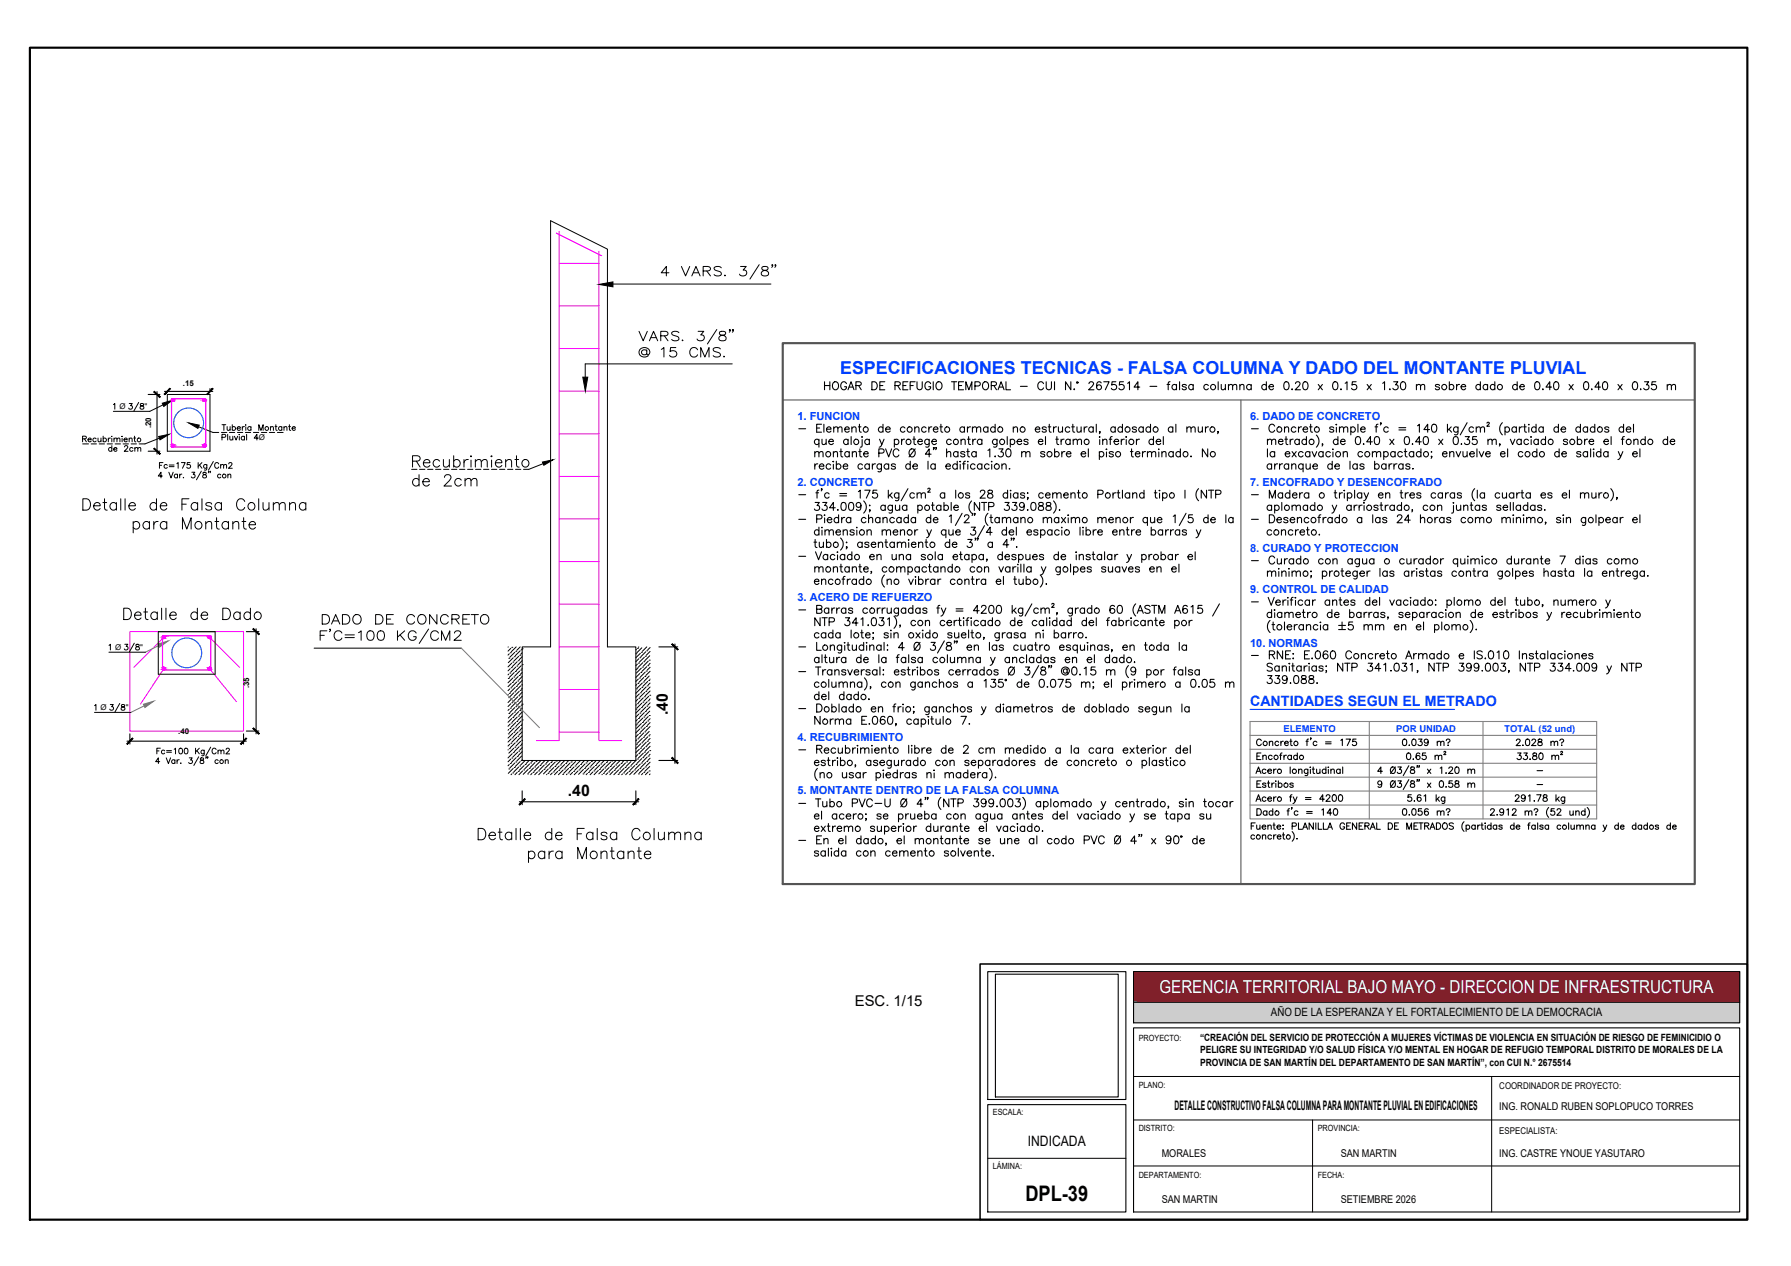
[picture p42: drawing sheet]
<svg xmlns="http://www.w3.org/2000/svg" width="420mm" height="297mm" viewBox="0 0 420 297" stroke-linecap="round" stroke-linejoin="round" font-family="sans-serif">
<defs><g id="words">
<g font-size="6.6">
<text x="153.8" y="66.7">4 VARS. 3/8&quot;</text>
<text x="148.5" y="81.8">VARS. 3/8&quot;</text>
<text x="73.7" y="152">F'C=100 KG/CM2</text>
</g>
<text font-size="6.2" x="27.9" y="146.8">Detalle de Dado</text>
<text font-size="5.7" x="74.4" y="147.8">DADO DE CONCRETO</text>
<text font-size="5.3" x="148.5" y="85">@ 15 CMS.</text>
<text font-size="5" x="240.6" y="281.7">DPL-39</text>
<text font-size="4.9" x="296" y="161.6">339.088.</text>
<g font-size="4.4">
<text x="327.7" y="176">0.039 m³</text>
<text x="354.5" y="176">2.028 m³</text>
</g>
<text font-size="4.2" fill="#003fff" x="197.1" y="87.7">ESPECIFICACIONES TECNICAS - FALSA COLUMNA Y DADO DEL MONTANTE PLUVIAL</text>
<text font-size="4.2" fill="#fff" x="272" y="233">GERENCIA TERRITORIAL BAJO MAYO - DIRECCION DE INFRAESTRUCTURA</text>
<g font-size="3.7">
<text x="156.7" y="167.7" transform="rotate(-90 156.7 167.7)">.40</text>
<text x="133.2" y="186.7">.40</text>
</g>
<text font-size="3.5" x="200.5" y="236.1">ESC. 1/15</text>
<text font-size="3.4" fill="#003fff" x="293.3" y="165.6">CANTIDADES SEGUN EL METRADO</text>
<text font-size="3.4" x="241.1" y="268.8">INDICADA</text>
<text font-size="3.1" x="275.5" y="260.4">DETALLE CONSTRUCTIVO FALSA COLUMNA PARA MONTANTE PLUVIAL EN EDIFICACIONES</text>
<text font-size="2.7" x="298.1" y="238.4">AÑO DE LA ESPERANZA Y EL FORTALECIMIENTO DE LA DEMOCRACIA</text>
<g font-size="2.6" fill="#003fff">
<text x="187.1" y="98.5">1. FUNCION</text>
<text x="293.3" y="98.5">6. DADO DE CONCRETO</text>
<text x="187.1" y="114">2. CONCRETO</text>
<text x="293.3" y="114">7. ENCOFRADO Y DESENCOFRADO</text>
<text x="293.3" y="129.4">8. CURADO Y PROTECCION</text>
<text x="187.1" y="141">3. ACERO DE REFUERZO</text>
<text x="293.3" y="139.1">9. CONTROL DE CALIDAD</text>
<text x="293.3" y="151.7">10. NORMAS</text>
<text x="187.1" y="173.8">4. RECUBRIMIENTO</text>
<text x="187.1" y="186.4">5. MONTANTE DENTRO DE LA FALSA COLUMNA</text>
</g>
<g font-size="2.6">
<text x="359.5" y="182">-</text>
<text x="359.5" y="185.2">-</text>
</g>
<g font-size="2.5">
<text x="351.7" y="260.4">ING. RONALD RUBEN SOPLOPUCO TORRES</text>
<text x="272.5" y="271.5">MORALES</text>
<text x="314.5" y="271.5">SAN MARTIN</text>
<text x="351.7" y="271.5">ING. CASTRE YNOUE YASUTARO</text>
<text x="272.5" y="282.3">SAN MARTIN</text>
<text x="314.5" y="282.3">SETIEMBRE 2026</text>
</g>
<g font-size="2.3">
<text x="281.5" y="244.2">“CREACIÓN DEL SERVICIO DE PROTECCIÓN A MUJERES VÍCTIMAS DE VIOLENCIA EN SITUACIÓN DE RIESGO DE FEMINICIDIO O</text>
<text x="281.5" y="247.2">PELIGRE SU INTEGRIDAD Y/O SALUD FÍSICA Y/O MENTAL EN HOGAR DE REFUGIO TEMPORAL DISTRITO DE MORALES DE LA</text>
<text x="281.5" y="250.2">PROVINCIA DE SAN MARTÍN DEL DEPARTAMENTO DE SAN MARTÍN”, con CUI N.° 2675514</text>
</g>
<g font-size="2.2" fill="#003fff">
<text x="301.1" y="171.7">ELEMENTO</text>
<text x="327.6" y="171.7">POR UNIDAD</text>
<text x="352.9" y="171.7">TOTAL (52 und)</text>
</g>
<g font-size="2.2">
<text x="351.7" y="255.6">COORDINADOR DE PROYECTO:</text>
<text x="351.7" y="266.1">ESPECIALISTA:</text>
</g>
<g font-size="2">
<text x="267.1" y="244.2">PROYECTO:</text>
<text x="267.1" y="255.3">PLANO:</text>
<text x="232.9" y="261.6">ESCALA:</text>
<text x="267.1" y="265.5">DISTRITO:</text>
<text x="309.1" y="265.5">PROVINCIA:</text>
<text x="232.9" y="274.2">LÁMINA:</text>
<text x="267.1" y="276.3">DEPARTAMENTO:</text>
<text x="309.1" y="276.3">FECHA:</text>
</g>
<g font-size="1.9">
<text x="42.9" y="90.5">.15</text>
<text x="28" y="96">Ø</text>
<text x="33.9" y="96">&quot;</text>
<text x="35.5" y="100.5" transform="rotate(-90 35.5 100.5)">.20</text>
<text x="60.7" y="103.2">Ø</text>
<text x="27" y="152.5">Ø</text>
<text x="32.9" y="152.5">&quot;</text>
<text x="58.5" y="161.5" transform="rotate(-90 58.5 161.5)">.35</text>
<text x="23.6" y="166.6">Ø</text>
<text x="29.5" y="166.6">&quot;</text>
<text x="41.8" y="172.1">.40</text>
</g>
</g></defs>
<g fill="none" stroke="#000" stroke-width=".23">
<path d="M129.2 51.8l13.3 6.7v93.3h6.7v26.6h-26.7v-26.6h6.7zM141.4 66.6h39.5M26.6 94.9l.3-.2v1.3M30.3 94.7h.7l-.4 .5a.44 .44 0 0 1 .4 .7 .44 .44 0 0 1-.8-.1M32.5 94.4l-1.1 2M33 94.7v.4l.6 .2 .1 .3a.44 .44 0 0 1-.4 .4 .44 .44 0 0 1-.4-.4l.8-.6-.1-.3zM38.3 95l-3.2 1.5h-8.5M39.3 92.6h10v13.3h-10zM44.7 99.4l5.3 2.1h1.3M52.1 99.6h.9M52.5 99.6v1.4M54.5 99.6v1.4"/>
<path d="M57.7 99.6v.2zM64.7 99.6v1.1l.3 .3M67.9 99.6v1.1l.3 .3M171.8 85.4h-34.5v3.2M19.4 103l.7-.1 .1-.4-.8-.2v1.4M19.4 104.2h1.4M19.4 117h.9a1.42 1.42 0 0 1 1 1.4 1.42 1.42 0 0 1-1 1.3h-.9zM19.8 103l.5 .7M20.6 103.2h.8a.43 .43 0 0 0-.5-.4 .43 .43 0 0 0-.3 .5 .43 .43 0 0 0 .4 .4l.4-.2M21.4 104.2h1.2M22 118.7h1.5a.82 .82 0 0 0-1.2-.7 .82 .82 0 0 0-.2 1.3 .81 .81 0 0 0 1.4 0M22.5 103a.43 .43 0 0 0-.6-.1 .43 .43 0 0 0 0 .6 .43 .43 0 0 0 .6 0"/>
<path d="M23 102.8l.1 .8 .3 .1 .3-.3M23.3 104.2h1.2M23.7 102.8v.9M24.1 117.9h.9M24.2 103a.43 .43 0 0 1 .6-.1 .43 .43 0 0 1 0 .6 .43 .43 0 0 1-.6 0M24.2 102.3v1.4M24.5 117v2.2l.1 .4 .6 .1M25.1 104.2h1.3M25.4 102.8v.9M25.9 102.8h-.3l-.2 .4M26.2 102.4h.1zM26.2 105.2a.43 .43 0 0 0-.6-.1 .43 .43 0 0 0 0 .7 .43 .43 0 0 0 .6-.1"/>
<path d="M26.2 102.8v.9M26.2 104.6v1.3M26.7 105.4h.7a.43 .43 0 0 0-.4-.4 .43 .43 0 0 0-.4 .5 .43 .43 0 0 0 .4 .4l.4-.2M26.7 103l.4-.2h.3v.9M26.7 102.8v.9M27 104.2h1.3M27.3 118.3a.85 .85 0 0 0-1.2-.1 .85 .85 0 0 0 0 1.2 .85 .85 0 0 0 1.2-.1M27.3 117.9v1.8M27.4 103l.4-.2h.3v.9M28.3 117v2.7M28.6 102.3v.2zM28.6 102.8v.9"/>
<path d="M28.9 104.2h1.2M29.1 103.2h.8a.43 .43 0 0 0-.5-.4 .43 .43 0 0 0-.4 .5 .43 .43 0 0 0 .4 .4l.5-.2M29.2 104.9l.3-.3 .5 .2-.2 .5-.6 .6h.8M29.3 117v2.7M30.2 118.7h1.6a.82 .82 0 0 0-1.2-.7 .82 .82 0 0 0-.2 1.3 .81 .81 0 0 0 1.4 0M30.3 103l.3-.2h.3l.1 .9M30.3 102.8v.9M30.8 104.2h1.2M31.2 105.2a.43 .43 0 0 0-.6-.1 .43 .43 0 0 0 0 .7 .43 .43 0 0 0 .6-.1M31.4 102.8h.4M31.6 102.3v1.1l.3 .3M31.6 105.3l.3-.3 .4 .1v.8"/>
<path d="M31.6 105v.9M32.3 105.3l.3-.3 .4 .1v.8M36.7 118.3a.85 .85 0 0 0-1.2-.1 .85 .85 0 0 0 0 1.2 .85 .85 0 0 0 1.2-.1M36.7 117v2.7M37.4 109.2h.5M37.6 118.7h1.5a.82 .82 0 0 0-1.1-.7 .82 .82 0 0 0-.3 1.3 .81 .81 0 0 0 1.4 0M38.1 111.7h-1l.7-.9v1.3M38.2 108.5h-.8v1.4M39.3 109.2a.43 .43 0 0 0-.7-.1 .43 .43 0 0 0 0 .6 .43 .43 0 0 0 .7 0M39.3 102.1l-5.3 2.1h-1.4M39.6 110.8l.5 1.3 .5-1.3M39.7 109.1h1.1"/>
<path d="M39.7 109.5h1.1M41.5 108.8l.3-.3v1.4M41.6 111.4a.43 .43 0 0 0-.6 0 .43 .43 0 0 0 0 .6 .43 .43 0 0 0 .6-.1M41.6 111.2v.9M42.1 111.2v.9M42.6 108.5h.8l-.6 1.4M42.7 111.2l-.4 .1-.2 .3M42.7 118.3h1M43 112.1h.1zM44.3 117h-1.6v2.7M44.6 108.5h-.7v.6a.47 .47 0 0 1 .7 0 .47 .47 0 0 1-.1 .7 .47 .47 0 0 1-.7-.2M45 110.8h.7l-.4 .5a.44 .44 0 0 1 .4 .7 .44 .44 0 0 1-.8-.1"/>
<path d="M46.4 118.3a.85 .85 0 0 0-1.3-.1 .85 .85 0 0 0 0 1.2 .85 .85 0 0 0 1.3-.1M46.4 117.9v1.8M46.5 108.5v1.4M46.8 109.1l.6 .8M47.2 110.5l-1.1 2.1M47.4 117v2.7M47.4 108.5l-.9 .9M47.7 110.9v.3l.5 .2 .2 .3a.44 .44 0 0 1-.4 .5 .44 .44 0 0 1-.5-.5l.9-.6-.1-.2zM48.5 109v1.2l-.6 .1M48.5 109.2a.43 .43 0 0 0-.6-.1 .43 .43 0 0 0 0 .6 .43 .43 0 0 0 .6 0M49 110.6h-.1h.1l-.1 .3M49.4 110.6h-.1h.1l-.1 .3"/>
<path d="M49.7 118.3a.81 .81 0 0 0-1.4 0 1.46 1.46 0 0 0 1.2 .6l.2 .4a.81 .81 0 0 1-1.4 0M50 108.3l-1.1 2M51.3 108.9a.49 .49 0 0 0-.5-.4 .49 .49 0 0 0-.4 .5v.4a.49 .49 0 0 0 .4 .5 .49 .49 0 0 0 .5-.3M51.8 109.2l.3-.2h.3l.1 .9M51.8 109v.9M51.8 111.4a.43 .43 0 0 0-.6 0 .43 .43 0 0 0 0 .6 .43 .43 0 0 0 .6-.1M52 118.3a.85 .85 0 0 0-1.3-.1 .85 .85 0 0 0 0 1.2 .85 .85 0 0 0 1.3-.1M52 101.5h1.2M52 117.9v1.8M52.1 102.6l.7-.1 .1-.5-.8-.1v1.3M52.5 109.2l.3-.2h.3l.1 .9M53.3 100.1v.8l.4 .1 .3-.3"/>
<path d="M53.4 101.9v1.3M53.5 111.5l.3-.3 .3 .1 .1 .8M53.5 111.2v.9M53.7 108.9l.2-.4 .5 .3-.2 .4-.6 .7h.9M53.8 101.5h1.3M53.9 102.4l.1 .8h.3l.3-.2M54 100.1v.9M54.5 100.3a.43 .43 0 0 1 .6-.1 .43 .43 0 0 1 0 .6 .43 .43 0 0 1-.6 0M54.6 102.4v.8M55 102.4l.4 .8 .4-.8M55.6 100.5h.8a.43 .43 0 0 0-.5-.4 .43 .43 0 0 0-.4 .5 .43 .43 0 0 0 .5 .4l.4-.2M55.7 101.5h1.2"/>
<path d="M56.1 101.9v.1zM56.1 102.4v.8M56.8 100.1v.9M57.3 100.1l-.3 .1-.2 .3M57.3 102.5a.43 .43 0 0 0-.6 0 .43 .43 0 0 0 0 .6 .43 .43 0 0 0 .6 0M57.3 102.4v.8M57.4 117.7a.98 .98 0 0 0-1.1-.7 .98 .98 0 0 0-.8 1 1.17 1.17 0 0 0 .3 1.3 1.17 1.17 0 0 0 1.2 .3l.4-.5M57.6 101.5h1.2M57.7 100.2v.8M57.9 101.9v1.3M58.9 100.3a.43 .43 0 0 0-.7-.1 .43 .43 0 0 0 0 .6 .43 .43 0 0 0 .7 0M58.9 100.1v.9"/>
<path d="M59.4 101.5h1.3M60.6 102.8h-1l.7-.9v1.3M60.7 117v2.7M60.7 101v-1.4l.5 1.4 .5-1.4v1.4M61.3 101.5h1.3M61.7 117.9l.1 1.7 .7 .1 .6-.5M63.1 117.9v1.8M63.2 101.5h1.2M63.4 100.3l.4-.2 .3 .1v.8M63.4 100.1v.9M64.1 118.4l.7-.5 .6 .1 .1 1.7M64.1 117.9v1.8"/>
<path d="M64.5 100.1h.5M65.1 101.5h1.3M65.5 118.4l.7-.5 .6 .1 .1 1.7M66.1 100.3a.43 .43 0 0 0-.6-.1 .43 .43 0 0 0 0 .6 .43 .43 0 0 0 .6 0M66.1 100.1v.9M66.6 100.3l.3-.2 .4 .1v.8M66.6 100.1v.9M67.7 100.1h.4M67.9 118.4l.7-.5 .6 .1 .1 1.7M67.9 117.9v1.8M68.5 100.5h.8a.43 .43 0 0 0-.5-.4 .43 .43 0 0 0-.4 .5 .43 .43 0 0 0 .4 .4l.5-.2M71.7 118.3a.85 .85 0 0 0-1.2-.1 .85 .85 0 0 0 0 1.2 .85 .85 0 0 0 1.2-.1"/>
<path d="M71.7 117.9v1.8M96.6 110.1h1.2M96.8 108.2l1.5-.1a.62 .62 0 0 0 0-1l-1.5-.2v2.7M97.7 108.2l.9 1.4M98.3 112.6a.85 .85 0 0 0-1.2-.1 .85 .85 0 0 0 0 1.3 .85 .85 0 0 0 1.2-.1M98.3 111.4v2.6M98.4 110.1h1.3M99.2 113h1.5a.82 .82 0 0 0-1.1-.7 .82 .82 0 0 0-.3 1.4 .81 .81 0 0 0 1.4 0M99.3 108.6h1.5a.82 .82 0 0 0-1.1-.7 .82 .82 0 0 0-.3 1.3 .81 .81 0 0 0 1.4 0M100.3 110.1h1.3M102.2 110.1h1.2M103.1 108.2a.85 .85 0 0 0-1.2-.1 .85 .85 0 0 0 0 1.2 .85 .85 0 0 0 1.2-.1"/>
<path d="M104 107.8l.1 1.7 .7 .1 .6-.5M104.1 110.1h1.2M104.3 112l.2-.5 .8-.1a.65 .65 0 0 1 .4 1l-1.6 1.6h1.8M105.4 107.8v1.8M105.9 110.1h1.3M106.4 108.2a.85 .85 0 0 1 1.3-.1 .85 .85 0 0 1 0 1.2 .85 .85 0 0 1-1.3-.1M106.4 106.9v2.7M107.8 110.1h1.3M108.2 112.6a.85 .85 0 0 0-1.2-.1 .85 .85 0 0 0 0 1.3 .85 .85 0 0 0 1.2-.1M108.8 107.8v1.8M109.1 112.8l.6-.5 .7 .1 .1 1.6M109.1 112.3v1.7"/>
<path d="M109.7 110.1h1.2M109.9 107.8a.86 .86 0 0 0-1.1 .8M110.5 106.9l.1 .2-.1 .1-.1-.1zM110.5 112.8l.6-.5 .7 .1 .1 1.6M110.5 107.9v1.7M111.5 108.3l.6-.5 .7 .1 .1 1.7M111.5 107.8v1.8M111.6 110.1h1.2M112.9 108.3l.6-.5 .7 .1 .1 1.7M113.4 110.1h1.3M115.3 110.1h1.3M115.3 106.9l.2 .2-.2 .1-.1-.1z"/>
<path d="M115.3 107.9v1.7M116.2 108.6h1.5a.82 .82 0 0 0-1.1-.7 .82 .82 0 0 0-.3 1.3 .81 .81 0 0 0 1.4 0M117.2 110.1h1.2M118.6 108.3l.7-.5 .6 .1 .1 1.7M118.6 107.8v1.8M119.1 110.1h1.2M120.8 107.8h.9M120.9 110.1h1.3M121.2 106.9v2.2l.1 .4 .5 .1M129.3 108l-5.3 2.1h-1.2M31.2 122.7a.85 .85 0 0 1 1.3-.1 .85 .85 0 0 1 0 1.3 .85 .85 0 0 1-1.3-.1M31.2 122.4v2.6"/>
<path d="M35.1 122.7a.85 .85 0 0 0-1.3-.1 .85 .85 0 0 0 0 1.3 .85 .85 0 0 0 1.3-.1M35.1 122.4v1.7M36.1 122.4v1.7M37.1 122.4a.86 .86 0 0 0-1 .7M39.1 122.7a.85 .85 0 0 0-1.2-.1 .85 .85 0 0 0 0 1.3 .85 .85 0 0 0 1.2-.1M39.1 122.4v1.7M42.8 124.1v-2.6l1 2.6 1-2.6v2.6M48.3 122.9l.6-.5 .6 .1 .2 1.6M48.3 122.4v1.7M50.4 122.4h.9M50.8 121.5v2.1l.1 .4 .5 .1M53.6 122.7a.85 .85 0 0 0-1.3-.1 .85 .85 0 0 0 0 1.3 .85 .85 0 0 0 1.3-.1"/>
<path d="M53.6 122.4v1.7M54.6 122.9l.7-.5 .6 .1 .1 1.6M54.6 122.4v1.7M56.8 122.4h.9M57.2 121.5v2.1l.1 .4 .5 .1M58.4 123.1h1.5a.78 .78 0 0 0-.9-.8 .78 .78 0 0 0-.6 1.1 .81 .81 0 0 0 .6 .7 .81 .81 0 0 0 .9-.3M25.6 153h8.5M25.6 151.4l.3-.2v1.3M29.3 151.2h.7l-.4 .5a.44 .44 0 0 1 .3 .7 .44 .44 0 0 1-.7-.2M31.5 150.9l-1.1 2M31.9 151.2v.4l.6 .2 .2 .3a.44 .44 0 0 1-.4 .4 .44 .44 0 0 1-.5-.4l.8-.6v-.3zM37.1 148.2h13.4v10h-13.4z"/>
<path d="M73.7 152.1h34.5M119.2 159.2h.1M119.2 151.8h.1M119.4 154.4h.1M119.4 158.2l-.2 .1M119.5 153.4l-.3 .3M119.6 157.9h.1M119.7 153.2h.1M119.7 156.9l-.5 .5M119.8 152.1l-.6 .7M119.9 156.6h.1M120.1 151.9h.1"/>
<path d="M120.1 155.6l-.9 .9M120.3 155.4h.1M120.3 159.1l-1.1 1.1M120.4 154.3l-1.2 1.2M120.5 158.8h.1M120.6 154.1h.1M120.6 157.8l-1.1 1.2M120.8 153l-1.2 1.2M120.9 157.6h.1M121 152.8h.1M121 156.5l-1.2 1.2M121.1 151.8l-1.2 1.1"/>
<path d="M121.2 156.3h.1M121.3 155.3l-1.1 1.1M121.5 159.8h.1M121.6 155h.1M121.6 158.7l-1.2 1.2M121.7 154l-1.2 1.1M121.8 158.5h.1M121.9 153.7h.1M121.9 157.5l-1.1 1.1M122 151.8l-.8 .8M122 152.7l-1.1 1.2M122.1 157.2h.1"/>
<path d="M122.3 152.5h.1M122.3 156.2l-1.2 1.1M122.5 152.2h.1M122.5 155.9h.1M122.5 153.2l-.4 .3M122.5 154.1l-.7 .7M122.5 155l-1 1.1M122.5 156.9l-.1 .1M122.5 157.8l-.5 .5M122.5 158.7l-.8 .8M122.5 159.7l-1.2 1.1M149.2 153.4h.1"/>
<path d="M149.2 157.1h.1M149.3 152.4l-.1 .1M149.4 156.9h.1M149.5 152.1h.1M149.5 155.8l-.3 .4M149.8 155.6h.1M149.8 159.3l-.6 .6M149.9 151.8l-.1 .1M149.9 154.6l-.7 .7M150 159.1h.1M150.1 154.3h.1M150.1 158l-.9 1"/>
<path d="M150.2 153.3l-1 1M150.3 157.8h.1M150.5 153h.1M150.5 156.8l-1.2 1.1M150.6 152l-1.2 1.2M150.7 156.5h.1M150.8 155.5l-1.2 1.1M151 155.3h.1M151 159l-1.1 1.1M151.2 154.2l-1.2 1.2M151.3 158.7h.1M151.4 154h.1"/>
<path d="M151.4 157.7l-1.2 1.1M151.5 152.9l-1.2 1.2M151.6 157.5h.1M151.7 152.7h.1M151.7 151.8l-1 1M151.7 156.4l-1.1 1.2M152 156.2h.1M152 159.9l-1.2 1.2M152.1 155.1l-1.2 1.2M152.2 159.7h.1M152.3 154.9h.1M152.3 158.6l-1.1 1.2"/>
<path d="M152.4 153.9l-1.1 1.1M152.5 151.9l-.5 .6M152.5 152.8l-.9 .9M152.5 155.6l-.3 .3M152.5 156.6l-.7 .6M152.5 157.5l-1 1M152.5 159.3l-.1 .1M22.2 167.1h8.5M22.2 165.6l.3-.3v1.3M25.9 165.3h.7l-.4 .5a.44 .44 0 0 1 .3 .7 .44 .44 0 0 1-.8-.1M28.1 165.1l-1.1 2M28.5 165.4v.3l.6 .2 .2 .3a.44 .44 0 0 1-.4 .5 .44 .44 0 0 1-.5-.5l.8-.6v-.2z"/>
<path d="M36.8 176.2h.5M37.5 178.7h-1l.7-.9v1.3M37.6 175.5h-.8v1.4M38.6 176.2a.43 .43 0 0 0-.6-.1 .43 .43 0 0 0 0 .7 .43 .43 0 0 0 .6-.1M39 177.8l.5 1.3 .5-1.3M39.1 176.1h1.1M39.1 176.5h1.1M40.9 175.8l.3-.3v1.4M41 178.4a.43 .43 0 0 0-.6 0 .43 .43 0 0 0 0 .6 .43 .43 0 0 0 .6 0M41 178.3v.8M41.5 178.3v.8M42 178.3h-.3l-.2 .3"/>
<path d="M42.1 175.6a.65 .65 0 0 1 .8 .5 .65 .65 0 0 1-.5 .8l-.4-.3-.1-.5zM42.4 179.1h.1zM43.4 175.6a.65 .65 0 0 1 .8 .5 .65 .65 0 0 1-.5 .8l-.4-.3-.1-.5zM44.4 177.8h.7l-.4 .5a.44 .44 0 0 1 .3 .7 .44 .44 0 0 1-.7-.1M45.9 175.5v1.4M46.2 176.1l.6 .8M46.6 177.6l-1.1 2M46.8 175.5l-.9 .9M47.1 177.9v.4l.5 .1 .2 .3a.44 .44 0 0 1-.4 .5 .44 .44 0 0 1-.5-.5l.9-.6-.1-.2zM47.9 176l-.1 1.2-.5 .1M47.9 176.2a.43 .43 0 0 0-.6-.1 .43 .43 0 0 0 0 .7 .43 .43 0 0 0 .6-.1M48.4 177.6h-.1h.1l-.1 .3"/>
<path d="M48.8 177.6h-.2h.2l-.2 .3M49.4 175.3l-1.1 2M50.7 175.9a.49 .49 0 0 0-.6-.4 .49 .49 0 0 0-.4 .6v.3a.49 .49 0 0 0 .4 .5 .49 .49 0 0 0 .6-.3M51.1 176.2l.4-.2 .3 .1v.8M51.1 176v.9M51.2 178.4a.43 .43 0 0 0-.6 0 .43 .43 0 0 0 0 .6 .43 .43 0 0 0 .6 0M51.8 176.2l.4-.2 .3 .1v.8M52.8 178.5l.4-.2h.3v.8M52.8 178.3v.8M53.1 175.9l.2-.4 .5 .3-.2 .4-.6 .7h.9M119.2 172.2h.1M119.2 162.9v.1"/>
<path d="M119.2 175.9v.1M119.4 167.4h.1M119.4 171.1l-.2 .2M119.5 162.7h.1M119.5 175.7h.1M119.5 166.4l-.3 .3M119.5 179.4l-.3 .3M119.6 170.9h.1M119.6 161.6l-.4 .4M119.6 174.6l-.4 .4M119.7 166.2h.1M119.7 179.1h.1"/>
<path d="M119.7 169.9l-.5 .5M119.8 161.4h.1M119.8 174.4h.1M119.8 165.1l-.6 .7M119.8 178.1l-.6 .6M119.9 169.6h.1M119.9 160.4l-.7 .7M119.9 173.3l-.7 .8M120.1 164.9h.1M120.1 177.9h.1M120.1 168.6l-.9 .9M120.2 160.1h.1"/>
<path d="M120.2 173.1h.1M120.2 163.8l-1 1M120.2 176.8l-1 1M120.3 168.4h.1M120.3 172.1l-1.1 1.1M120.4 163.6h.1M120.4 176.6h.1M120.4 167.3l-1.2 1.2M120.5 171.8h.1M120.5 162.6l-1.1 1.1M120.5 175.5l-1.1 1.2M120.6 167.1h.1"/>
<path d="M120.6 170.8l-1.1 1.2M120.8 162.3h.1M120.8 175.3h.1M120.8 166l-1.2 1.2M120.8 179l-1.2 1.2M120.9 170.6h.1M120.9 161.3l-1.2 1.1M120.9 174.3l-1.2 1.1M121 165.8h.1M121 178.8h.1M121 169.5l-1.2 1.2M121.1 161.1h.1"/>
<path d="M121.1 174h.1M121.1 164.8l-1.2 1.1M121.1 177.8l-1.2 1.1M121.2 169.3h.1M121.2 160l-1.1 1.2M121.2 173l-1.1 1.2M121.3 164.5h.1M121.3 177.5h.1M121.3 168.2l-1.1 1.2M121.5 172.8h.1M121.5 163.5l-1.2 1.1M121.5 176.5l-1.2 1.1"/>
<path d="M121.6 168h.1M121.6 171.7l-1.2 1.2M121.7 163.3h.1M121.7 176.2h.1M121.7 167l-1.2 1.1M121.7 180l-1.2 1.1M121.8 171.5h.1M121.8 162.2l-1.2 1.2M121.8 175.2l-1.2 1.2M121.9 166.7h.1M121.9 179.7h.1M121.9 170.4l-1.1 1.2"/>
<path d="M122 162h.1M122 175h.1M122 165.7l-1.1 1.1M122 178.7l-1.1 1.1M122.1 170.2h.1M122.1 160.9l-1.1 1.2M122.1 173.9l-1.1 1.2M122.3 165.5h.1M122.3 178.4h.1M122.3 169.2l-1.2 1.1M122.4 160.7h.1M122.4 173.7h.1"/>
<path d="M122.4 164.4l-1.2 1.2M122.4 177.4l-1.2 1.2M122.5 165.2h.1M122.5 168.9h.1M122.5 161.5l-.2 .2M122.5 162.4l-.6 .6M122.5 163.4l-.9 .9M122.5 166.2l-.4 .3M122.5 167.1l-.7 .7M122.5 168l-1 1.1M122.5 169.9l-.1 .1M122.5 170.8l-.5 .5"/>
<path d="M122.5 171.7l-.8 .8M122.5 172.6l-1.2 1.2M122.5 174.5l-.2 .2M122.5 175.4l-.6 .6M122.5 176.4l-.9 .9M122.5 178.2h.1M123 179.6l-1.2 1.2M123.2 179.4h.1M123.2 178.4l-1.1 1.1M124.1 178.4l-.7 .7M124.2 179.3l-1.1 1.1M124.5 179h.1"/>
<path d="M125.1 178.4l-.4 .4M125.4 180h.1M125.5 178.9l-1.1 1.2M125.7 178.7h.1M126 178.4h.1M126.4 179.8l-1.1 1.2M126.7 179.6h.1M126.8 178.6l-1.2 1.1M127.7 179.5l-1.1 1.2M127.9 178.4l-1 1M127.9 179.3h.1M128.8 178.4l-.6 .6"/>
<path d="M129 179.1l-1.2 1.2M129.2 178.9h.1M129.7 178.4l-.2 .3M130.2 179.8h.1M130.3 178.8l-1.2 1.2M130.5 178.6h.1M131.2 179.7l-1.2 1.2M131.4 179.5h.1M131.5 178.4l-1.1 1.2M132.5 179.4l-1.2 1.1M132.5 178.4l-.8 .9M132.7 179.1h.1"/>
<path d="M133.4 178.4l-.5 .5M133.7 179l-1.1 1.2M134 178.8h.1M134.3 178.4l-.1 .2M134.7 180l-1.2 1.1M134.9 179.7h.1M135 178.7l-1.1 1.1M135.3 178.4h.1M136 179.6l-1.2 1.2M136.2 179.4h.1M136.2 178.4l-1.1 1.1M137.1 178.4l-.7 .7"/>
<path d="M137.2 179.3l-1.1 1.1M137.5 179h.1M138.1 178.4l-.4 .4M138.4 180h.1M138.5 178.9l-1.2 1.2M138.7 178.7h.1M139 178.4h.1M139.4 179.8l-1.1 1.2M139.7 179.6h.1M139.8 178.6l-1.2 1.1M140.7 179.5l-1.2 1.2M140.8 178.4l-.9 1"/>
<path d="M140.9 179.3h.1M141.8 178.4l-.6 .6M142 179.1l-1.2 1.2M142.2 178.9h.1M142.7 178.4l-.3 .3M143.1 179.8h.1M143.3 178.8l-1.2 1.2M143.5 178.6h.1M144.2 179.7l-1.2 1.2M144.4 179.5h.1M144.5 178.4l-1.1 1.2M145.5 179.4l-1.2 1.1"/>
<path d="M145.5 178.4l-.8 .9M145.7 179.1h.1M146.4 178.4l-.5 .5M146.7 179l-1.1 1.2M147 178.8h.1M147.3 178.4l-.1 .2M147.7 180l-1.2 1.1M147.9 179.7h.1M148 178.7l-1.1 1.1M148.2 178.4h.1M148.9 179.6l-1.1 1.2M149.2 166.4h.1"/>
<path d="M149.2 170.1h.1M149.2 179.4h.1M149.3 161.6h.1M149.3 174.6h.1M149.3 165.3l-.1 .2M149.3 178.3l-1.2 1.2M149.4 169.9h.1M149.4 160.6l-.2 .2M149.4 173.6l-.2 .2M149.5 165.1h.1M149.5 178.1h.1M149.5 168.8l-.3 .4"/>
<path d="M149.6 160.4h.1M149.6 173.3h.1M149.6 164.1l-.4 .4M149.6 177.1l-.4 .4M149.8 168.6h.1M149.8 172.3l-.6 .6M149.9 163.8h.1M149.9 176.8h.1M149.9 167.5l-.7 .7M150 172.1h.1M150 162.8l-.8 .8M150 175.8l-.8 .8"/>
<path d="M150.1 167.3h.1M150.1 171l-.9 1M150.2 162.6h.1M150.2 175.5h.1M150.2 166.3l-1 1M150.2 179.3l-1.1 1.1M150.3 170.8h.1M150.3 161.5l-1.1 1.2M150.3 174.5l-1.1 1.2M150.5 166h.1M150.5 179h.1M150.5 169.7l-1.2 1.2"/>
<path d="M150.6 161.3h.1M150.6 174.3h.1M150.6 165l-1.2 1.2M150.6 178l-1.2 1.1M150.7 169.5h.1M150.7 160.2l-1.2 1.2M150.7 173.2l-1.2 1.2M150.8 164.8h.1M150.8 177.8h.1M150.8 168.5l-1.2 1.1M150.9 160h.1M150.9 173h.1"/>
<path d="M150.9 163.7l-1.1 1.2M150.9 176.7l-1.1 1.2M151 168.2h.1M151 172l-1.1 1.1M151.2 163.5h.1M151.2 176.5h.1M151.2 167.2l-1.2 1.2M151.3 171.7h.1M151.3 162.4l-1.2 1.2M151.3 175.4l-1.2 1.2M151.4 167h.1M151.4 180h.1"/>
<path d="M151.4 170.7l-1.2 1.1M151.5 162.2h.1M151.5 175.2h.1M151.5 165.9l-1.2 1.2M151.5 178.9l-1.2 1.2M151.6 170.4h.1M151.6 161.2l-1.1 1.1M151.6 174.2l-1.1 1.1M151.7 165.7h.1M151.7 178.7h.1M151.7 169.4l-1.1 1.2M151.8 160.9h.1"/>
<path d="M151.8 173.9h.1M151.8 164.6l-1.1 1.2M151.8 177.6l-1.1 1.2M152 169.2h.1M152 172.9l-1.2 1.1M152.1 164.4h.1M152.1 177.4h.1M152.1 168.1l-1.2 1.2M152.2 172.6h.1M152.2 163.4l-1.2 1.1M152.2 176.4l-1.2 1.1M152.3 167.9h.1"/>
<path d="M152.3 171.6l-1.1 1.2M152.4 163.1h.1M152.4 176.1h.1M152.4 166.8l-1.1 1.2M152.4 179.8l-1.1 1.2M152.5 160.3l-.4 .4M152.5 161.2l-.8 .8M152.5 162.1l-1.1 1.2M152.5 164l-.2 .2M152.5 164.9l-.5 .6M152.5 165.8l-.9 .9M152.5 168.6l-.3 .3"/>
<path d="M152.5 169.5l-.7 .7M152.5 170.5l-1 1M152.5 172.3l-.1 .1M152.5 173.3l-.4 .4M152.5 174.2l-.8 .8M152.5 175.1l-1.1 1.1M152.5 177l-.2 .2M152.5 177.9l-.5 .5M152.5 178.8l-.9 .9M112.2 194.4h.9a1.42 1.42 0 0 1 .9 1.3 1.42 1.42 0 0 1-.9 1.3h-.9zM114.7 196h1.5a.82 .82 0 0 0-1.1-.7 .82 .82 0 0 0-.3 1.4 .81 .81 0 0 0 1.4 0M116.9 195.3h.9"/>
<path d="M117.2 194.4v2.1l.2 .4 .5 .1M119.4 180.4h.1M120 195.6a.85 .85 0 0 0-1.2-.1 .85 .85 0 0 0 0 1.3 .85 .85 0 0 0 1.2-.1M120 195.3v1.7M120.1 181.6l-.2 .2M120.3 181.3h.1M120.4 180.3l-1.2 1.2M120.6 180.1h.1M121.1 194.4v2.6M121.3 181.2l-.5 .6M121.6 181h.1M122.1 194.4v2.6"/>
<path d="M122.6 180.9l-.9 .9M122.8 180.7h.1M123 196h1.5a.82 .82 0 0 0-1.2-.7 .82 .82 0 0 0-.2 1.4 .81 .81 0 0 0 1.4 0M123.8 181.6h.1M123.9 180.5l-1.2 1.2M124 199.7v2.7M124.1 180.3h.1M124.8 181.5l-.3 .3M125 181.2h.1M125.2 180.2l-1.2 1.1M126.1 181.1l-.7 .7M126.3 180.9h.1"/>
<path d="M127.4 180.8l-1 1M127.6 180.5h.1M127.8 199.7v1.8M128.3 181.7l-.1 .1M128.5 181.5h.1M128.6 180.4l-1.1 1.2M128.8 199.7v1.8M128.9 180.2h.1M129.4 195.6a.85 .85 0 0 0-1.2-.1 .85 .85 0 0 0 0 1.3 .85 .85 0 0 0 1.2-.1M129.4 194.4v2.6M129.6 181.3l-.5 .5M129.8 181.1h.1"/>
<path d="M129.8 199.7a.86 .86 0 0 0-1 .8M129.9 180.1l-1.1 1.1M130.3 196h1.6a.82 .82 0 0 0-1.2-.7 .82 .82 0 0 0-.2 1.4 .81 .81 0 0 0 1.4 0M130.8 181l-.7 .8M131.1 180.8h.1M131.9 199.7v1.8M132 181.7h.1M132.1 180.7l-1.1 1.1M132.4 180.4h.1M133.1 181.6l-.2 .2M133.3 181.3h.1M133.4 180.3l-1.2 1.2"/>
<path d="M133.6 180.1h.1M134.3 181.2l-.5 .6M134.6 181h.1M135.4 195.6h1M135.6 180.9l-.9 .9M135.8 180.7h.1M136.8 181.6h.1M136.9 180.5l-1.2 1.2M137.1 194.4h-1.7v2.6M137.1 180.3h.1M137.8 181.5l-.3 .3M138 181.2h.1"/>
<path d="M138.2 180.2l-1.2 1.1M139.1 195.6a.85 .85 0 0 0-1.3-.1 .85 .85 0 0 0 0 1.3 .85 .85 0 0 0 1.3-.1M139.1 181.1l-.7 .7M139.1 195.3v1.7M139.3 180.9h.1M140.1 194.4v2.6M140.4 180.8l-1 1M140.6 180.5h.1M141 199.7v1.8M141.3 181.7l-.1 .1M141.5 181.5h.1M141.6 180.4l-1.1 1.2"/>
<path d="M141.9 180.2h.1M142.4 195.6a.81 .81 0 0 0-1.4 0 1.46 1.46 0 0 0 1.3 .7l.1 .4a.81 .81 0 0 1-1.4 0M142.6 181.3l-.5 .5M142.8 181.1h.1M142.9 180.1l-1.1 1.1M143.2 199.7h.8M143.5 198.8v2.2l.2 .4 .5 .1M143.8 181l-.7 .8M144.1 180.8h.1M144.7 195.6a.85 .85 0 0 0-1.3-.1 .85 .85 0 0 0 0 1.3 .85 .85 0 0 0 1.3-.1M144.7 195.3v1.7M145 181.7h.1"/>
<path d="M145.1 180.7l-1.1 1.1M145.3 180.4h.1M146 181.6l-.2 .2M146.3 181.3h.1M146.3 199.7v1.8M146.4 180.3l-1.2 1.2M146.6 180.1h.1M147.3 181.2l-.5 .6M147.3 199.7v1.8M147.6 181h.1M148.6 180.9l-.9 .9M148.8 180.7h.1"/>
<path d="M149.5 199.7h.9M149.8 181.6h.1M149.9 180.5l-1.2 1.2M149.9 198.8v2.2l.1 .4 .5 .1M150.1 180.3h.1M150.1 195a.98 .98 0 0 0-1.1-.6 .98 .98 0 0 0-.8 1 1.17 1.17 0 0 0 .3 1.3 1.17 1.17 0 0 0 1.3 .2l.3-.5M150.8 181.5l-.3 .3M151 181.2h.1M151.2 180.2l-1.2 1.1M152.1 181.1l-.7 .7M152.3 180.9h.1M152.5 181.6l-.2 .2"/>
<path d="M153.4 194.4v2.6M154.5 195.3l.1 1.6 .6 .1 .7-.5M155.9 195.3v1.7M156.9 195.8l.6-.5 .6 .1 .2 1.6M156.9 195.3v1.7M158.3 195.8l.6-.5 .6 .1 .2 1.6M160.7 195.8l.6-.5 .7 .1 .1 1.6M160.7 195.3v1.7M164.5 195.6a.85 .85 0 0 0-1.3-.1 .85 .85 0 0 0 0 1.3 .85 .85 0 0 0 1.3-.1M164.5 195.3v1.7M124 200.1a.85 .85 0 0 1 1.2-.1 .85 .85 0 0 1 0 1.2 .85 .85 0 0 1-1.2-.1M127.8 200.1a.85 .85 0 0 0-1.3-.1 .85 .85 0 0 0 0 1.2 .85 .85 0 0 0 1.3-.1"/>
<path d="M131.9 200.1a.85 .85 0 0 0-1.3-.1 .85 .85 0 0 0 0 1.2 .85 .85 0 0 0 1.3-.1M135.5 201.5v-2.7l1.1 2.7 1-2.7v2.7M141 200.2l.6-.5 .7 .1 .1 1.7M146.3 200.1a.85 .85 0 0 0-1.2-.1 .85 .85 0 0 0 0 1.2 .85 .85 0 0 0 1.2-.1M147.3 200.2l.7-.5 .6 .1 .1 1.7M151.2 200.5h1.5a.82 .82 0 0 0-1.2-.7 .82 .82 0 0 0-.2 1.3 .81 .81 0 0 0 1.4 0M265.9 235.2h142.2M265.9 252.6h142.2M349.9 252.6v31.8M231.7 271.8h32.4M265.9 262.8h142.2M265.9 273.6h142.2"/>
<path d="M307.9 262.8v21.6"/>
<circle cx="32.6" cy="103.2" r=".44"/>
<circle cx="52.6" cy="111.7" r=".44"/>
<circle cx="59" cy="118.8" r=".87"/>
<circle cx="62.6" cy="100.5" r=".44"/>
<circle cx="123.3" cy="108.7" r=".88"/>
<circle cx="46.6" cy="123.2" r=".88"/>
<circle cx="52" cy="178.7" r=".44"/>
<circle cx="151.7" cy="196.1" r=".88"/>
<circle cx="139.3" cy="200.6" r=".88"/>
</g>
<g fill="none" stroke="#f0f" stroke-width=".23">
<path d="M130.5 54.7l10.7 5.3M131.2 54.3v119.5h-5.4M140.5 58.9v114.9h5.3M131.2 61.8h9.3M131.2 71.8h9.3M131.2 81.8h9.3M131.2 91.8h9.3M131.2 101.8h9.3M131.2 111.8h9.3M131.2 121.8h9.3M131.2 131.8h9.3M30.5 148.2h26.6v23.3h-26.6z"/>
<path d="M38.4 149.5l-7 7.1M38.4 156.9l-5.5 8.3M49.2 149.5l7 7.1M49.2 156.9l6.3 7.7M131.2 141.8h9.3M131.2 151.8h9.3M131.2 161.8h9.3M131.2 171.8h9.3"/>
<circle cx="40.6" cy="93.9" r=".31"/>
<circle cx="47.9" cy="93.9" r=".31"/>
<circle cx="40.6" cy="104.5" r=".31"/>
<circle cx="47.9" cy="104.5" r=".31"/>
<circle cx="38.5" cy="156.9" r=".31"/>
<circle cx="38.5" cy="149.5" r=".31"/>
<circle cx="49.2" cy="149.5" r=".31"/>
<circle cx="49.2" cy="156.9" r=".31"/>
</g>
<g fill="none" stroke="#000" stroke-width=".25">
<path d="M34.8 92.6h2.7M36.8 91.9v14.6M38.6 91.8h11.3M49.3 91.2v.7M192.7 99.5h-1.1v1.9h1.1M193.3 99.5v1.9M193.4 89.6v1.9M193.4 90.5h1.3M194.7 89.6v1.9M195.5 89.8l.2-.1a.91 .91 0 0 1 1 .5 .91 .91 0 0 1-.4 1.1 .89 .89 0 0 1-1-.3 .89 .89 0 0 1 .2-1.2zM198.6 90a.69 .69 0 0 0-.8-.4 .69 .69 0 0 0-.6 .7v.4a.67 .67 0 0 0 .7 .8 .67 .67 0 0 0 .7-.8h-.5M198.9 91.5l.8-1.9 .6 1.9"/>
<path d="M199.2 90.8h.9M200.8 90.5l1.1-.1 .1-.3v-.3l-.4-.2h-.8v1.9M201.4 90.5l.6 1M201.6 99.5v1.5l.1 .3 .4 .1M204.5 89.6h.7a1 1 0 0 1 .6 .9 1 1 0 0 1-.6 1h-.7zM206.4 90.5h.7M207.1 99.5v1.9M207.6 89.6h-1.2v1.9h1.2M210 90.5l1-.1 .2-.3-.1-.3-.3-.2h-.8v1.9M210.6 90.5l.6 1M211.8 90.5h.7M213 89.6h-1.2v1.9h1.2"/>
<path d="M213.5 90.5h.7M214.7 89.6h-1.2v1.9M215.1 89.6v1.3a.62 .62 0 0 0 .6 .6 .62 .62 0 0 0 .7-.6v-1.3M218.3 90a.69 .69 0 0 0-.8-.4 .69 .69 0 0 0-.5 .7v.4a.67 .67 0 0 0 .7 .8 .67 .67 0 0 0 .6-.8h-.4M218.9 89.6v1.9M219.7 89.8l.2-.1a.93 .93 0 0 1 1.1 .6 .93 .93 0 0 1-.5 1.2 .97 .97 0 0 1-.9-.6 .97 .97 0 0 1 .1-1.1zM220.7 99.5v1.5l.1 .3 .4 .1M223.2 89.6h1.2M223.8 89.6v1.9M224.9 90.5h.7M226 89.6h-1.1v1.9h1.1M226.6 91.5v-1.9l.7 1.9 .7-1.9v1.9"/>
<path d="M228.7 90.6h.8a.5 .5 0 0 0 .5-.5 .5 .5 0 0 0-.5-.5h-.8v1.9M230.7 89.8l.2-.1a.91 .91 0 0 1 1 .5 .91 .91 0 0 1-.4 1.1 .89 .89 0 0 1-1-.3 .89 .89 0 0 1 .2-1.2zM232.5 90.5l1.1-.1 .2-.3-.1-.3-.4-.2h-.8v1.9M233.2 90.5l.6 1M233.5 99.5v1.9M234.1 91.5l.8-1.9 .6 1.9M234.4 90.8h.9M236 89.6v1.9h1.1M239.4 90.6h1.6M244.8 90a.69 .69 0 0 0-.8-.4 .69 .69 0 0 0-.5 .7v.4a.69 .69 0 0 0 .5 .8 .69 .69 0 0 0 .8-.5M245.4 89.6v1.3a.62 .62 0 0 0 .6 .6 .62 .62 0 0 0 .7-.6v-1.3M246.2 99.5v1.5l.1 .3 .3 .1"/>
<path d="M247.4 89.6v1.9M251.2 89.6v1.9l-1.2-1.9v1.9M251.7 99.5v1.5l.1 .3 .3 .1M251.9 91.3h.2zM255.5 90l.3-.4h.4l.3 .5-1.1 1.4h1.2M257.2 99.5v1.9M258.3 89.8a.54 .54 0 0 0-.5-.2 .54 .54 0 0 0-.5 .3 1.12 1.12 0 0 0 .5 1.6 .58 .58 0 0 0 .6-.6 .58 .58 0 0 0-.5-.6 .58 .58 0 0 0-.7 .5M258.9 89.6h1.3l-.9 1.9M261.8 89.6h-.9l-.1 .8a.66 .66 0 0 1 1 0 .66 .66 0 0 1-.1 .9 .66 .66 0 0 1-1-.2M263.3 99.5v1.9M263.6 89.6h-.9l-.1 .8a.66 .66 0 0 1 1 0 .66 .66 0 0 1-.1 .9 .66 .66 0 0 1-1-.2M264.5 89.9l.5-.3v1.9"/>
<path d="M267.4 90.8h-1.3l.8-1.2v1.9M269.8 90.6h1.6M269.9 99.5v1.9M273.8 90.2h.6M274.5 89.6l-.4 .1v.2v1.6M275.9 99.5v1.9M276 90.5a.59 .59 0 0 0-.9-.1 .59 .59 0 0 0 0 .9 .59 .59 0 0 0 .9-.1M276 90.2v1.3M276.7 89.6v1.9M278.3 90.5a.57 .57 0 0 0-1 0l.1 .1 .8 .3 .1 .3a.55 .55 0 0 1-1 0M279.9 90.5a.59 .59 0 0 0-.9-.1 .59 .59 0 0 0 0 .9 .59 .59 0 0 0 .9-.1M279.9 90.2v1.3"/>
<path d="M283.5 90.5a.59 .59 0 0 0-.9-.1 .59 .59 0 0 0 0 .9 .59 .59 0 0 0 .9-.1M285.8 89.6v1.9M286.5 90.2l.1 1.1 .4 .2 .5-.4M287.5 90.2v1.3M288.2 90.6l.4-.4 .5 .1 .1 1.2M288.2 90.2v1.3M289.2 90.6l.4-.4 .5 .1v1.2M290.9 90.6l.4-.4 .4 .1 .1 1.2M290.9 90.2v1.3M293.5 90.5a.6 .6 0 0 0-.9-.1 .6 .6 0 0 0 0 .9 .6 .6 0 0 0 .9-.1M293.5 90.2v1.3M297.1 90.5a.6 .6 0 0 0-.9-.1 .6 .6 0 0 0 0 .9 .6 .6 0 0 0 .9-.1"/>
<path d="M297.1 89.6v1.9M297.7 90.7h1.1a.59 .59 0 0 0-1-.4 .59 .59 0 0 0 .2 1 .51 .51 0 0 0 .8-.1M299 100a.69 .69 0 0 0-.8-.5 .69 .69 0 0 0-.5 .8v.4a.69 .69 0 0 0 .6 .7 .69 .69 0 0 0 .7-.4M301.4 89.7a.58 .58 0 0 1 .9 .2 .87 .87 0 0 1 .1 1.1 .87 .87 0 0 1-1 .3l-.2-.7zM303 91.3h.2zM303.9 90l.2-.3 .5-.1 .4 .5-1.2 1.4h1.3M305.9 89.7a.58 .58 0 0 1 .9 .2 .87 .87 0 0 1 0 1.1 .87 .87 0 0 1-.9 .3l-.3-.7zM307.5 99.5v1.5l.1 .3 .3 .1M309.3 90.2l.9 1.3M310.2 90.2l-.9 1.3M312.9 89.7a.58 .58 0 0 1 .9 .2l.1 .5a.81 .81 0 0 1-.7 1.1 1.17 1.17 0 0 1-.3-1.8zM313.4 99.6h.2z"/>
<path d="M314.5 91.3h.2zM315.6 89.9l.4-.3v1.9M318.1 89.6h-.8l-.1 .8a.66 .66 0 0 1 1 0 .66 .66 0 0 1-.2 1 .66 .66 0 0 1-.9-.3M318.6 99.5v1.9M320.7 90.2l1 1.3M321.7 90.2l-1 1.3M323.3 99.5l-.4 .1-.1 .3v1.5M324 99.3h-.2h.2l-.2 .4M324.4 89.9l.4-.3v1.9M326 91.3h.1zM326.9 89.6h1l-.5 .7a.62 .62 0 0 1 .4 1 .62 .62 0 0 1-1-.2M328.8 89.7a.58 .58 0 0 1 .9 .2 .95 .95 0 0 1-.6 1.6 1.19 1.19 0 0 1-.3-1.8z"/>
<path d="M332.3 90.6l.4-.4 .5 .1 .1 1.2M332.3 90.2v1.3M332.5 99.9l.5-.4v1.9M333.3 90.6l.4-.4 .4 .1 .1 1.2M336.1 99.6a.61 .61 0 0 1 .9 .3 .88 .88 0 0 1 .1 1 .88 .88 0 0 1-1 .4 1.42 1.42 0 0 1 0-1.7zM337.7 90.5a.58 .58 0 0 0-1 0l.1 .1 .8 .3 .1 .3a.55 .55 0 0 1-1 0M339.6 99.5v1.9M340 90.5a.59 .59 0 0 1 .9-.1 .59 .59 0 0 1 0 .9 .59 .59 0 0 1-.9-.1M340 89.6v1.9M341.7 90.2v1.3M342.4 90.2a.58 .58 0 0 0-.7 .5M342.8 90.7h1a.6 .6 0 0 0-.6-.4 .6 .6 0 0 0-.6 .6 .6 .6 0 0 0 .6 .6l.6-.3"/>
<path d="M344.2 99.2l-1.6 2.8M347.3 90.5a.59 .59 0 0 0-.9-.1 .59 .59 0 0 0 0 .9 .59 .59 0 0 0 .9-.1M347.3 89.6v1.9M348.8 99.3l.4-.2 .2 .2-.6 .7h.6M349 90.5a.59 .59 0 0 0-.9-.1 .59 .59 0 0 0 0 .9 .59 .59 0 0 0 .9-.1M349 90.2v1.3M350.7 90.5a.59 .59 0 0 0-.9-.1 .59 .59 0 0 0 0 .9 .59 .59 0 0 0 .9-.1M350.7 89.6v1.9M352.5 99.2a1.91 1.91 0 0 0 0 2.8M355.9 90.5a.6 .6 0 0 0-.9-.1 .6 .6 0 0 0 0 .9 .6 .6 0 0 0 .9-.1M355.9 89.6v1.9M356.5 90.7h1.1a.59 .59 0 0 0-1-.4 .59 .59 0 0 0 .2 1 .51 .51 0 0 0 .8-.1"/>
<path d="M357.7 99.5v1.5l.1 .3 .3 .1M358.7 99.5v.2zM360.3 89.7a.58 .58 0 0 1 .9 .2 .87 .87 0 0 1 0 1.1 .87 .87 0 0 1-.9 .3l-.3-.7zM360.3 99.5v1.9M362 91.3v.2zM364 90.8h-1.3l.9-1.2v1.9M364.7 89.7a.58 .58 0 0 1 .9 .2 .87 .87 0 0 1 .1 1.1 .87 .87 0 0 1-1 .3l-.2-.7zM365.6 99.5v1.9M368.1 90.2l1 1.3M369.1 90.2l-1 1.3M370.8 99.5v1.9M371.7 89.7a.58 .58 0 0 1 .9 .2l.1 .5a.81 .81 0 0 1-.7 1.1 1.21 1.21 0 0 1-.3-1.8z"/>
<path d="M373.4 91.3v.2zM374.1 99.5v1.9M375.5 90.8h-1.4l.9-1.2v1.9M376.2 89.7a.58 .58 0 0 1 .9 .2l.1 .5a.81 .81 0 0 1-.7 1.1 1.21 1.21 0 0 1-.3-1.8zM379.6 90.2l.9 1.3M380.5 90.2l-.9 1.3M380.9 99.5v1.9M383.2 89.7a.58 .58 0 0 1 .9 .2l.1 .5a.81 .81 0 0 1-.7 1.1 1.17 1.17 0 0 1-.3-1.8zM383.2 99.5v1.9M384.9 91.3v.2zM385.8 89.6h1l-.6 .7a.62 .62 0 0 1 .5 1 .62 .62 0 0 1-1.1-.2M388.5 89.6h-.9l-.1 .8a.66 .66 0 0 1 1 0 .66 .66 0 0 1-.2 1 .66 .66 0 0 1-.9-.3"/>
<path d="M391.1 90.6l.5-.4 .4 .1 .1 1.2M391.1 90.2v1.3M392.1 90.6l.4-.4 .5 .1 .1 1.2M34.8 105.9h2.7M187.4 100.6h1.6M187.4 116.1h1.6M191.1 106.3l.5-.3h.4l.1 1.2M191.1 106v1.2M191.1 108.8v1.3M191.2 117.9h1l-.5 .7a.62 .62 0 0 1 .4 1 .62 .62 0 0 1-1-.2M191.4 115.6h.6M191.6 100.4h.7"/>
<path d="M191.8 108.8a.61 .61 0 0 0-.7 .6M192.1 103.3a.59 .59 0 0 0-.9-.1 .59 .59 0 0 0 0 .9 .59 .59 0 0 0 .9-.1M192.1 106.3l.5-.3h.4l.1 1.2M192.1 115l-.3 .1-.1 .3v1.5M192.1 103.1v1.8M192.2 109.4h1.1a.58 .58 0 0 0-.8-.5 .58 .58 0 0 0-.2 .9l.3 .3 .7-.3M192.8 103.1l.1 1.1 .5 .1 .4-.4M192.8 114.7h-.2h.2l-.2 .5M193 117.9h1l-.6 .7a.62 .62 0 0 1 .5 1 .62 .62 0 0 1-1.1-.2M193.8 103.1v1.2M193.9 100.7h1.1a.58 .58 0 0 0-.9-.5 .58 .58 0 0 0-.1 .9l.2 .2a.54 .54 0 0 0 .8-.2M194.4 103.6h1.1a.6 .6 0 0 0-.7-.5 .6 .6 0 0 0-.5 .6 .6 .6 0 0 0 .6 .6l.6-.3"/>
<path d="M194.5 115.9a.59 .59 0 0 0-.9-.1 .59 .59 0 0 0 0 .9 .59 .59 0 0 0 .9-.1M194.9 109.1a.59 .59 0 0 0-.9-.1 .59 .59 0 0 0 0 .9 .59 .59 0 0 0 .9-.1M195.4 108.3h.2zM195.5 106.3l.4-.3h.5l.1 1.2M195.5 106v1.2M195.5 108.9v1.2M195.6 100.5l.4-.3 .5 .1 .1 1.1M195.6 100.2v1.2M195.9 119.1h-1.3l.9-1.2v1.9M196.2 109.1a.6 .6 0 0 1 .9-.1 .6 .6 0 0 1 0 .9 .6 .6 0 0 1-.9-.1M196.2 108.2v1.9M196.5 119.7h.1z"/>
<path d="M196.6 100.5l.4-.3 .4 .1 .1 1.1M197 106h.6M197 115.8h1.6M197 116.3h1.6M197.3 105.3v1.5l.1 .3 .3 .1M197.5 118a.61 .61 0 0 1 .9 .3l.1 .4a.82 .82 0 0 1-.5 1.1h-.2a1.2 1.2 0 0 1-.3-1.8zM197.8 109.4h1.1a.58 .58 0 0 0-.8-.5 .58 .58 0 0 0-.2 .9l.4 .3 .6-.3M198.2 100.7h1a.58 .58 0 0 0-.8-.5 .58 .58 0 0 0-.1 .9l.3 .3 .6-.3M199 103.3a.59 .59 0 0 0-.9-.1 .59 .59 0 0 0 0 .9 .59 .59 0 0 0 .9-.1M199 103.1v1.2M199.2 106.2a.59 .59 0 0 0-.8-.1 .59 .59 0 0 0 0 .9 .59 .59 0 0 0 .8-.1M199.2 106v1.2"/>
<path d="M199.3 118a.61 .61 0 0 1 .9 .3l.1 .4a.82 .82 0 0 1-.5 1.1h-.2a1.2 1.2 0 0 1-.3-1.8zM199.7 102.4v1.9M199.8 100.5l.5-.3 .4 .1 .1 1.1M199.8 100.2v1.2M199.9 106.3l.5-.3h.4l.1 1.2M199.9 106v1.2M201.4 115.4l.4-.4v1.9M201.4 100.2h.6M201.5 106h.6M201.7 105.3v1.5l.1 .3 .4 .1M202 118.5a.57 .57 0 0 1-.8 .5 .57 .57 0 0 1-.2-.9 .57 .57 0 0 1 .9 .1l.1 .3a.86 .86 0 0 1-.7 1.3l-.4-.3M202.2 102.5h.1z"/>
<path d="M202.3 103.1v1.5l-.1 .2-.4 .1M202.3 109.1a.59 .59 0 0 0-.8-.1 .59 .59 0 0 0 0 .9 .59 .59 0 0 0 .8-.1M202.6 106.5h1.1a.57 .57 0 0 0-.8-.5 .57 .57 0 0 0-.2 .9 .55 .55 0 0 0 1 0M202.6 117.5a1.95 1.95 0 0 1 0 2.9M202.9 115h1.2l-.9 1.9M203.9 103.3a.6 .6 0 0 0-.8-.1 .6 .6 0 0 0 0 .9 .6 .6 0 0 0 .8-.1M203.9 109.1a.6 .6 0 0 0-.8-.1 .6 .6 0 0 0 0 .9 .6 .6 0 0 0 .8-.1M203.9 118.6h.2zM203.9 103.1v1.2M203.9 108.8v1.3M204.1 119.7h-.2h.2l-.2 .4M204.6 108.8v1.3"/>
<path d="M205.4 108.8a.64 .64 0 0 0-.8 .6M205.7 115h-.9l-.1 .8a.66 .66 0 0 1 1 0 .66 .66 0 0 1-.1 1 .66 .66 0 0 1-1-.3M206.2 106.3l1-.1 .2-.2-.1-.5-.3-.2h-.8v1.9M206.3 103.1l.6 1.2 .5-1.2M206.8 108.8v1.5a.49 .49 0 0 1-.3 .4 .49 .49 0 0 1-.5-.1M206.8 109.1a.59 .59 0 0 0-.9-.1 .59 .59 0 0 0 0 .9 .59 .59 0 0 0 .9-.1M206.9 104.3l-.2 .4-.4 .2M207.1 100.4a.6 .6 0 0 0-.8-.1 .6 .6 0 0 0 0 .9 .6 .6 0 0 0 .8-.1M207.7 118.8a.59 .59 0 0 0-.9-.1 .59 .59 0 0 0 0 .9 .59 .59 0 0 0 .9-.1M207.7 118.5v1.3M207.8 100.7h1a.58 .58 0 0 0-.8-.5 .58 .58 0 0 0-.2 .9l.4 .3 .6-.3M207.8 105.3l.7 1.9 .7-1.9"/>
<path d="M208.4 115v1.9M208.5 109.1a.6 .6 0 0 0-.9-.1 .6 .6 0 0 0 0 .9 .6 .6 0 0 0 .9-.1M208.5 108.8v1.3M208.7 116.2l.7 .7M209.3 115.6l-.9 .9M209.4 118.5v1.4a.5 .5 0 0 1-.8 .4M209.4 118.8a.6 .6 0 0 0-.9-.1 .6 .6 0 0 0 0 .9 .6 .6 0 0 0 .9-.1M209.8 103.3a.59 .59 0 0 1 .9-.1 .59 .59 0 0 1 0 .9 .59 .59 0 0 1-.9-.1M209.8 103.1v1.8M210.1 109.1a.55 .55 0 0 0-1 0l.3 .3 .6 .2 .1 .2a.57 .57 0 0 1-1 0M210.1 118.5l.1 1.2 .4 .1 .5-.4M210.9 105.8a.69 .69 0 0 0-.8-.5 .69 .69 0 0 0-.6 .7v.5a.69 .69 0 0 0 .6 .7 .69 .69 0 0 0 .8-.4"/>
<path d="M210.9 115.6l-.1 1.7-.3 .2-.4-.1M210.9 115.9a.59 .59 0 0 0-.9-.1 .59 .59 0 0 0 0 .9 .59 .59 0 0 0 .9-.1M211.1 118.5v1.3M211.5 103.1v1.2M212.2 103.1a.58 .58 0 0 0-.7 .5M212.3 100.4a.59 .59 0 0 0-.9 0 .59 .59 0 0 0 0 .8 .59 .59 0 0 0 .9-.1M212.7 118.8a.59 .59 0 0 0-.8-.1 .59 .59 0 0 0 0 .9 .59 .59 0 0 0 .8-.1M212.7 118.5v1.3M213 114.7l-1.6 2.8M213.5 105.6a.69 .69 0 0 1 .7-.3 .69 .69 0 0 1 .5 .7v.5a.72 .72 0 0 1-.7 .7 .72 .72 0 0 1-.7-.7zM213.5 109.1a.59 .59 0 0 0-.8-.1 .59 .59 0 0 0 0 .9 .59 .59 0 0 0 .8-.1M213.5 108.2v1.9"/>
<path d="M214.2 109.4h1a.58 .58 0 0 0-.8-.5 .58 .58 0 0 0-.1 .9 .57 .57 0 0 0 .9 0M214.2 103.1h.6M214.4 102.4v1.5l.1 .3 .4 .1M214.5 115.9a.59 .59 0 0 0-.9-.1 .59 .59 0 0 0 0 .9 .59 .59 0 0 0 .9-.1M214.6 100.5l.4-.3 .5 .1 .1 1.1M214.6 100.2v1.2M214.7 105.3l-1.4 1.9M215.1 116l.5-.4 .4 .1 .1 1.2M215.1 115.6v1.3M215.3 103.6h1.1a.57 .57 0 0 0-.8-.5 .57 .57 0 0 0-.2 .9 .55 .55 0 0 0 1 0M215.3 118.8a.59 .59 0 0 1 .9-.1 .59 .59 0 0 1 0 .9 .59 .59 0 0 1-.9-.1M215.3 118.5v1.9"/>
<path d="M216.1 116l.5-.4 .4 .1 .1 1.2M217.3 100.4a.59 .59 0 0 0-.9 0 .59 .59 0 0 0 0 .8 .59 .59 0 0 0 .9-.1M217.7 114.8l.2-.3 .3 .2-.6 .8h.7M217.7 108.2v1.9M217.9 100.2v1.2M218 103.1l-.1 1.6-.3 .2-.4-.1M218 103.3a.59 .59 0 0 0-.9-.1 .59 .59 0 0 0 0 .9 .59 .59 0 0 0 .9-.1M218.4 106.6h-1.3l.9-1.3v1.9M218.5 118.5h.6M218.6 100.2a.61 .61 0 0 0-.7 .5M218.6 103.6h1.1a.6 .6 0 0 0-.7-.5 .6 .6 0 0 0-.5 .6 .6 .6 0 0 0 .5 .6l.7-.3M218.8 117.9v1.5l.1 .3 .3 .1"/>
<path d="M219 100.7h1a.58 .58 0 0 0-.8-.5 .58 .58 0 0 0-.2 .9l.4 .3 .6-.3M219.1 105.1h-.1h.1l-.1 .4M219.4 109.1a.59 .59 0 0 0-.9-.1 .59 .59 0 0 0 0 .9 .59 .59 0 0 0 .9-.1M219.4 108.8v1.3M219.7 105.1h-.2h.2l-.2 .4M220.5 100.2h.6M220.7 118.8a.59 .59 0 0 0-.8-.1 .59 .59 0 0 0 0 .9 .59 .59 0 0 0 .8-.1M220.7 118.5v1.3M221.5 118.8a.59 .59 0 0 1 .8-.1 .59 .59 0 0 1 0 .9 .59 .59 0 0 1-.8-.1M221.5 117.9v1.9M221.6 115.9a.59 .59 0 0 0-.8-.1 .59 .59 0 0 0 0 .9 .59 .59 0 0 0 .8-.1M221.6 115.6v1.3"/>
<path d="M221.9 109.4h1.1a.58 .58 0 0 0-.9-.5 .58 .58 0 0 0-.1 .9l.3 .3 .7-.3M222.1 106.3l.4-.3h.5v1.2M222.1 105.3v1.9M223.1 103.3a.6 .6 0 0 0-.8-.1 .6 .6 0 0 0 0 .9 .6 .6 0 0 0 .8-.1M223.1 117.9v1.9M223.8 119.1h1a.59 .59 0 0 0-.6-.5 .59 .59 0 0 0-.6 .6 .59 .59 0 0 0 .6 .6l.6-.3M224.2 115v1.9M224.6 109.1a.6 .6 0 0 0-.9-.1 .6 .6 0 0 0 0 .9 .6 .6 0 0 0 .9-.1M224.6 108.2v1.9M224.7 106.2a.59 .59 0 0 0-.8-.1 .59 .59 0 0 0 0 .9 .59 .59 0 0 0 .8-.1M224.7 106v1.2M225.3 108.2v.2z"/>
<path d="M225.3 108.9v1.2M225.5 103.4l.4-.3h.4l.1 1.2M225.5 103.1v1.2M225.8 108.8h.6M226.3 100.4a.6 .6 0 0 0-.9-.1 .6 .6 0 0 0 0 .9 .6 .6 0 0 0 .9-.1M226.3 100.2v1.2M226.3 106.2a.58 .58 0 0 0-.9 0l.1 .2 .8 .3v.2a.55 .55 0 0 1-.9 0M226.5 108.2l-.3 .1-.1 .3v1.5M226.8 106h.6M227 100.2v1.2M227 103.1h.6M227 105.3v1.5l.1 .3 .4 .1"/>
<path d="M227 108.2v.2zM227 108.9v1.2M227.2 102.4v1.5l.1 .3 .4 .1M227.5 115.9a.55 .55 0 0 0-1 0l.9 .4 .1 .3a.55 .55 0 0 1-1 0M227.7 100.2a.64 .64 0 0 0-.7 .5M227.9 117.5a1.95 1.95 0 0 0 0 2.9M228.1 100.5l.5-.3 .4 .1 .1 1.1M228.1 100.2v1.2M228.2 103.1v1.2M228.7 109.1a.59 .59 0 0 0-.8-.1 .59 .59 0 0 0 0 .9 .59 .59 0 0 0 .8-.1M228.9 103.1a.61 .61 0 0 0-.7 .5M229 106.2a.6 .6 0 0 0-.9-.1 .6 .6 0 0 0 0 .9 .6 .6 0 0 0 .9-.1"/>
<path d="M229 106v1.2M229.1 100.5l.4-.3 .5 .1 .1 1.1M229.8 117.9v1.9l-1.2-1.9v1.9M230 115.5l.3-.5h.4l.3 .4-.2 .6-.9 .9h1.2M230.3 117.9h1.2M230.3 103.3a.6 .6 0 0 0-.8-.1 .6 .6 0 0 0 0 .9 .6 .6 0 0 0 .8-.1M230.3 109.1a.6 .6 0 0 0-.8-.1 .6 .6 0 0 0 0 .9 .6 .6 0 0 0 .8-.1M230.3 103.1v1.2M230.3 108.8v1.3M230.9 117.9v1.9M231.8 100.4a.59 .59 0 0 0-.9 0 .59 .59 0 0 0 0 .8 .59 .59 0 0 0 .9-.1M231.8 105.7l.4-.4v1.9"/>
<path d="M231.8 100.2v1.2M231.8 115.1a.37 .37 0 0 0 .2 .6l.4 .1a.54 .54 0 0 1 .5 .5 .54 .54 0 0 1-.4 .6h-.4a.54 .54 0 0 1-.5-.6 .54 .54 0 0 1 .6-.5l.4-.1a.37 .37 0 0 0 .1-.6zM231.9 118.9h.8l.5-.4a.5 .5 0 0 0-.5-.6h-.8v1.9M232 109.1a.6 .6 0 0 0-.9-.1 .6 .6 0 0 0 0 .9 .6 .6 0 0 0 .9-.1M232.6 108.2v.2zM232.6 108.9v1.2M233.4 107.1h.1zM233.5 100.4a.6 .6 0 0 0-.9-.1 .6 .6 0 0 0 0 .9 .6 .6 0 0 0 .9-.1M233.9 103.1v1.4a.5 .5 0 0 1-.8 .3M233.9 103.3a.6 .6 0 0 0-.9-.1 .6 .6 0 0 0 0 .9 .6 .6 0 0 0 .9-.1M234.3 105.3h1l-.5 .7a.62 .62 0 0 1 .4 1 .62 .62 0 0 1-1-.2M235 109.2l.5-.4 .4 .1 .1 1.2"/>
<path d="M235 108.8v1.3M235.8 117.9h.9l-.5 .7a.62 .62 0 0 1 .5 1 .62 .62 0 0 1-1.1-.2M236.2 105.4a.58 .58 0 0 1 .9 .3l.1 .4a.81 .81 0 0 1-.7 1.1 1.17 1.17 0 0 1-.3-1.8zM236.3 102.4v1.9M236.4 115.9a.59 .59 0 0 0-.9-.1 .59 .59 0 0 0 0 .9 .59 .59 0 0 0 .9-.1M236.4 115v1.9M236.7 110h.2zM237 103.3a.59 .59 0 0 1 .9-.1 .59 .59 0 0 1 0 .9 .59 .59 0 0 1-.9-.1M237 103.1v1.8M237.1 115v.2zM237.1 115.7v1.2M237.5 117.9h1l-.5 .7a.62 .62 0 0 1 .4 1 .62 .62 0 0 1-1-.2"/>
<path d="M237.7 100.5l.5-.3 .4 .1 .1 1.1M237.7 100.2v1.2M238.6 103.6h1.1a.6 .6 0 0 0-.7-.5 .6 .6 0 0 0-.5 .6 .6 .6 0 0 0 .5 .6l.7-.3M238.8 115.9a.6 .6 0 0 0-.9-.1 .6 .6 0 0 0 0 .9 .6 .6 0 0 0 .9-.1M238.8 115.6v1.3M239.7 106.3l.4-.3h.5l.1 1.2M239.7 106v1.2M240.3 118.5a.57 .57 0 0 1-.8 .5 .57 .57 0 0 1-.2-.9 .57 .57 0 0 1 .9 .1l.1 .3a.86 .86 0 0 1-.7 1.3l-.4-.3M240.4 115.9a.55 .55 0 0 0-1 0l.9 .4 .1 .3a.55 .55 0 0 1-1 0M240.7 106.3l.4-.3h.4l.1 1.2M241 115.7h.2zM241 119.7h.2z"/>
<path d="M241.2 103.3a.55 .55 0 0 0-1 0l.9 .5 .1 .2a.55 .55 0 0 1-1 0M241.2 116.8h-.2h.2l-.2 .4M242.1 118a.61 .61 0 0 1 .9 .3v.4a.82 .82 0 0 1-.5 1.1h-.2a1.2 1.2 0 0 1-.2-1.8zM242.9 100.7h1a.58 .58 0 0 0-.8-.5 .58 .58 0 0 0-.1 .9l.1 .2a.54 .54 0 0 0 .8-.2M243.6 103.6h1.1a.57 .57 0 0 0-.9-.5 .57 .57 0 0 0-.1 .9 .55 .55 0 0 0 1 0M243.8 118l-.1 .3 .2 .3a.67 .67 0 0 1 .8 .3 .67 .67 0 0 1 0 .8l-.7 .1-.4-.4a.89 .89 0 0 1 1.1-.9v-.3a.7 .7 0 0 0-.9-.2zM244.7 115.9a.59 .59 0 0 0-.8-.1 .59 .59 0 0 0 0 .9 .59 .59 0 0 0 .8-.1M245.1 106.2a.58 .58 0 0 0-1 0l.1 .2 .8 .3 .1 .2a.55 .55 0 0 1-1 0M245.3 116.2h1a.6 .6 0 0 0-.6-.5 .6 .6 0 0 0-.5 .6 .6 .6 0 0 0 .5 .6l.6-.3M245.3 102.4v1.9M245.5 100.4a.55 .55 0 0 0-1 0l.2 .3 .7 .2 .1 .2a.58 .58 0 0 1-1 0M245.5 118v.3l.2 .3a.67 .67 0 0 1 .8 .3 .67 .67 0 0 1-.1 .8l-.6 .1-.4-.4a.89 .89 0 0 1 1-.9l.1-.3a.7 .7 0 0 0-1-.2z"/>
<path d="M245.9 100.2h.6M247 116l.4-.4 .4 .1 .1 1.2M247 115.6v1.3M247.1 117.5a1.95 1.95 0 0 1 0 2.9M247.1 100.2v1.2M247.4 106.2a.6 .6 0 0 1 .9-.1 .6 .6 0 0 1 0 .9 .6 .6 0 0 1-.9-.1M247.4 105.3v1.9M247.7 103.1h.6M247.8 100.2a.61 .61 0 0 0-.7 .5M247.9 102.4v1.5l.1 .3 .4 .1M247.9 116l.5-.4 .4 .1 .1 1.2M248.3 100.2l.1 1.1 .4 .1 .5-.4"/>
<path d="M248.5 119.7h.2zM248.9 103.1v1.2M249.1 106v1.2M249.3 100.2v1.2M249.5 116.2h1.1a.57 .57 0 0 0-.8-.5 .57 .57 0 0 0-.2 .9 .55 .55 0 0 0 1 0M249.6 103.1a.58 .58 0 0 0-.7 .5M249.8 106a.61 .61 0 0 0-.7 .5M250.2 106.5h1a.59 .59 0 0 0-.9-.4 .59 .59 0 0 0 .1 1 .53 .53 0 0 0 .8-.2M251 100.4a.59 .59 0 0 0-.9 0 .59 .59 0 0 0 0 .8 .59 .59 0 0 0 .9-.1M251 103.3a.59 .59 0 0 0-.8-.1 .59 .59 0 0 0 0 .9 .59 .59 0 0 0 .8-.1M251 103.1v1.2M251.2 116l.5-.4 .4 .1 .1 1.2"/>
<path d="M251.2 115.6v1.3M251.4 100.2h.6M251.8 103.4l.4-.3h.5v1.2M251.8 103.1v1.2M252.7 100.2v1.1l.5 .1 .4-.4M252.7 103.4l.5-.3h.4l.1 1.2M252.7 115.6h.7M253 115v1.5l.1 .3 .4 .1M253.6 106.5h1.1a.6 .6 0 0 0-.6-.5 .6 .6 0 0 0-.6 .6 .6 .6 0 0 0 .6 .6l.6-.3M253.6 100.2v1.2M254.3 100.2v1.2M255 100.2a.61 .61 0 0 0-.7 .5"/>
<path d="M255.3 105.3v1.9M256.5 100.4a.59 .59 0 0 0-.9 0 .59 .59 0 0 0 0 .8 .59 .59 0 0 0 .9-.1M256.5 100.2v1.2M257.5 116h.8l.5-.4a.49 .49 0 0 0-.5-.6h-.8v1.9M257.9 106.2a.59 .59 0 0 1 .9-.1 .59 .59 0 0 1 0 .9 .59 .59 0 0 1-.9-.1M257.9 106v1.8M258 102.4v.2zM258 103.1v1.2M258.1 101.3h-.2h.2l-.2 .5M258.7 103.4l.4-.3h.5l.1 1.2M258.7 103.1v1.2M259.6 105.3v.2z"/>
<path d="M259.6 106v1.2M260.2 103.1h.6M260.9 102.4l-.3 .1-.1 .3v1.5M261.1 115.6v1.3M261.2 106.2a.58 .58 0 0 0-1 0l.1 .2 .8 .3 .1 .2a.55 .55 0 0 1-1 0M261.4 103.6h1a.6 .6 0 0 0-.6-.5 .6 .6 0 0 0-.6 .6 .6 .6 0 0 0 .6 .6l.6-.3M261.6 100.4a.59 .59 0 0 0-.8 0 .59 .59 0 0 0 0 .8 .59 .59 0 0 0 .8-.1M261.6 100.2v1.2M261.8 115.6a.58 .58 0 0 0-.7 .6M262.1 115.6h.6M262.3 115v1.5l.1 .3 .4 .1M263 103.1v1.2"/>
<path d="M263.3 100.4a.6 .6 0 0 0-.9-.1 .6 .6 0 0 0 0 .9 .6 .6 0 0 0 .9-.1M263.3 115v1.9M263.8 103.1a.61 .61 0 0 0-.8 .5M264.2 102.4v.2zM264.2 103.1v1.2M265 115.9a.6 .6 0 0 0-.9-.1 .6 .6 0 0 0 0 .9 .6 .6 0 0 0 .9-.1M265 115.6v1.3M265.2 106h.6M265.5 105.3v1.5v.3l.4 .1M265.7 116l.5-.4 .4 .1 .1 1.2M265.7 115.6v1.3M266.3 106.5h1.1a.57 .57 0 0 0-.8-.5 .57 .57 0 0 0-.2 .9 .55 .55 0 0 0 1 0"/>
<path d="M266.6 100.4a.55 .55 0 0 0-1 0l.3 .3 .6 .2 .1 .2a.58 .58 0 0 1-1 0M266.6 103.1v1.2M267.3 103.1a.61 .61 0 0 0-.7 .5M268 106v1.2M268.2 100.4a.6 .6 0 0 0-.9-.1 .6 .6 0 0 0 0 .9 .6 .6 0 0 0 .9-.1M268.2 100.2v1.2M268.4 115.9a.59 .59 0 0 0-.9-.1 .59 .59 0 0 0 0 .9 .59 .59 0 0 0 .9-.1M268.4 115v1.9M268.7 106a.61 .61 0 0 0-.7 .5M269.2 106.3l.4-.3h.5l.1 1.2M269.2 106v1.2M269.9 100.4a.6 .6 0 0 0-.9-.1 .6 .6 0 0 0 0 .9 .6 .6 0 0 0 .9-.1"/>
<path d="M270.2 106.3l.4-.3h.4l.1 1.2M270.6 103.3a.59 .59 0 0 0-.9-.1 .59 .59 0 0 0 0 .9 .59 .59 0 0 0 .9-.1M270.6 102.4v1.9M270.8 115.6h.6M271 115v1.5l.1 .3 .4 .1M271.2 103.6h1.1a.57 .57 0 0 0-.8-.5 .57 .57 0 0 0-.2 .9 .55 .55 0 0 0 1 0M271.9 105.3v.2zM271.9 106v1.2M272 115v.2zM272 115.7v1.2M272.6 106.3l.4-.3h.5v1.2M272.6 106v1.2"/>
<path d="M272.7 115.9a.59 .59 0 0 1 .9-.1 .59 .59 0 0 1 0 .9 .59 .59 0 0 1-.9-.1M272.7 115.6v1.9M272.9 102.4v1.9M275.1 100.4a.59 .59 0 0 0-.8 0 .59 .59 0 0 0 0 .8 .59 .59 0 0 0 .8-.1M275.1 100.2v1.2M275.2 106.2a.6 .6 0 0 0-.9-.1 .6 .6 0 0 0 0 .9 .6 .6 0 0 0 .9-.1M275.2 106v1.2M276.9 106.2a.59 .59 0 0 0-.9-.1 .59 .59 0 0 0 0 .9 .59 .59 0 0 0 .9-.1M276.9 105.3v1.9M278 115v1.9M278.4 100.5l.5-.3 .4 .1 .1 1.1M278.4 100.2v1.2"/>
<path d="M279.4 100.5l.5-.3 .4 .1 .1 1.1M279.4 107v.2zM281.1 100.2l.1 1.1 .4 .1 .5-.4M281.2 114.7a1.93 1.93 0 0 0 0 2.8M282.1 100.2v1.2M282.8 100.2v1.2M283 115v1.9l-1.2-1.9v1.9M283.3 105.3v1.9l-1.2-1.9v1.9M283.5 100.2a.61 .61 0 0 0-.7 .5M283.5 115h1.2M284.1 115v1.9M285.2 116h.8a.49 .49 0 0 0 .5-.5 .49 .49 0 0 0-.5-.5h-.8v1.9"/>
<path d="M285.8 101.3h-.2h.2l-.2 .5M293.6 100.6h1.6M293.6 116.1h1.6M297.3 103.4l.5-.3h.4l.1 1.2M297.3 103.1v1.2M297.3 105.3v1.9M297.8 116.9v-1.9l.7 1.9 .7-1.9v1.9M298.3 103.4l.5-.3h.4l.1 1.2M298.3 109.1a.59 .59 0 0 0-.9-.1 .59 .59 0 0 0 0 .9 .59 .59 0 0 0 .9-.1M298.3 118.8a.59 .59 0 0 0-.9-.1 .59 .59 0 0 0 0 .9 .59 .59 0 0 0 .9-.1M298.3 108.8v1.3M298.3 118.5v1.3"/>
<path d="M299 106.2a.6 .6 0 0 0-.9-.1 .6 .6 0 0 0 0 .9 .6 .6 0 0 0 .9-.1M299 118.8a.59 .59 0 0 1 .9-.1 .59 .59 0 0 1 0 .9 .59 .59 0 0 1-.9-.1M299 106v1.2M299 108.8v1.3M299 118.5v1.9M299.7 108.8a.61 .61 0 0 0-.7 .6M299.9 103.6h1.1a.57 .57 0 0 0-.8-.5 .57 .57 0 0 0-.2 .9 .55 .55 0 0 0 1 0M300.2 108.8v1.3M300.7 117.9v1.9M300.9 108.8a.64 .64 0 0 0-.7 .6M300.9 115.9a.6 .6 0 0 0-.9-.1 .6 .6 0 0 0 0 .9 .6 .6 0 0 0 .9-.1M300.9 115.6v1.3"/>
<path d="M301.3 100.5l.5-.3 .4 .1 .1 1.1M301.3 100.2v1.2M301.4 103.1h.6M301.5 106.5h1.1a.6 .6 0 0 0-.7-.5 .6 .6 0 0 0-.5 .6 .6 .6 0 0 0 .5 .6l.7-.3M301.7 102.4v1.5l.1 .3 .3 .1M302.3 109.1a.59 .59 0 0 0-.9-.1 .59 .59 0 0 0 0 .9 .59 .59 0 0 0 .9-.1M302.3 108.8v1.3M302.6 115.9a.6 .6 0 0 0-.9-.1 .6 .6 0 0 0 0 .9 .6 .6 0 0 0 .9-.1M302.6 115v1.9M302.7 103.1v1.2M303 109.2l.5-.4 .4 .1 .1 1.2M303 108.8v1.3"/>
<path d="M303.1 118.9a.62 .62 0 0 1 .9-.3l.1 1.2M303.1 106l1 1.2M303.1 118.5v1.3M303.2 116.2h1.1a.57 .57 0 0 0-.9-.5 .57 .57 0 0 0-.1 .9 .55 .55 0 0 0 1 0M303.4 103.1a.58 .58 0 0 0-.7 .5M304 100.4a.6 .6 0 0 0-.9-.1 .6 .6 0 0 0 0 .9 .6 .6 0 0 0 .9-.1M304.1 118.9l.4-.4 .5 .1 .1 1.2M304.1 106l-1 1.2M304.6 100.2v1.2M304.8 103.3a.6 .6 0 0 0-.9-.1 .6 .6 0 0 0 0 .9 .6 .6 0 0 0 .9-.1M304.8 103.1v1.2M304.9 115.6v1.3"/>
<path d="M305.3 100.2a.64 .64 0 0 0-.7 .5M305.6 115.6a.58 .58 0 0 0-.7 .6M305.7 100.7h1.1a.58 .58 0 0 0-.9-.5 .58 .58 0 0 0-.1 .9l.3 .3 .7-.3M305.7 106.2a.6 .6 0 0 0-.9-.1 .6 .6 0 0 0 0 .9 .6 .6 0 0 0 .9-.1M305.7 109.1a.6 .6 0 0 0-.9-.1 .6 .6 0 0 0 0 .9 .6 .6 0 0 0 .9-.1M305.7 108.8v1.9M306.4 108.8l.1 1.2 .4 .1 .5-.4M306.5 103.3a.59 .59 0 0 0-.9-.1 .59 .59 0 0 0 0 .9 .59 .59 0 0 0 .9-.1M306.5 102.4v1.9M306.8 118.8a.59 .59 0 0 0-.9-.1 .59 .59 0 0 0 0 .9 .59 .59 0 0 0 .9-.1M306.8 118.5v1.3M307 115.9a.6 .6 0 0 0-.9-.1 .6 .6 0 0 0 0 .9 .6 .6 0 0 0 .9-.1"/>
<path d="M307 115.6v1.3M307.2 100.2h.6M307.3 106.2a.59 .59 0 0 0-.9-.1 .59 .59 0 0 0 0 .9 .59 .59 0 0 0 .9-.1M307.3 106v1.2M307.4 108.8v1.3M307.8 106l.6 1.2 .5-1.2M308 109.4h1.1a.58 .58 0 0 0-.9-.5 .58 .58 0 0 0-.1 .9l.3 .3 .7-.3M308.4 118.8a.6 .6 0 0 0-.8-.1 .6 .6 0 0 0 0 .9 .6 .6 0 0 0 .8-.1M308.4 117.9v1.9M308.8 102.1a1.93 1.93 0 0 1 0 2.8M310.3 104.2h-.2h.2l-.2 .5M310.4 106.2a.59 .59 0 0 0-.9-.1 .59 .59 0 0 0 0 .9 .59 .59 0 0 0 .9-.1"/>
<path d="M310.4 106v1.2M312.1 106.2a.59 .59 0 0 0-.9-.1 .59 .59 0 0 0 0 .9 .59 .59 0 0 0 .9-.1M312.5 109.1a.59 .59 0 0 0-.8-.1 .59 .59 0 0 0 0 .9 .59 .59 0 0 0 .8-.1M312.5 118.5l.6 1.3 .5-1.3M312.5 108.2v1.9M312.7 105.3v.2zM312.7 106v1.2M312.9 100.4a.55 .55 0 0 0-1 0l.3 .3 .6 .2 .1 .2a.58 .58 0 0 1-1 0M313 115.6h.6M313.1 119.8l-.2 .3-.5 .3M313.1 109.4h1.1a.58 .58 0 0 0-.8-.5 .58 .58 0 0 0-.2 .9l.4 .3 .6-.3M313.2 115v1.5l.1 .3 .4 .1"/>
<path d="M313.5 100.3v1.1M313.9 103.3a.6 .6 0 0 0-.9-.1 .6 .6 0 0 0 0 .9 .6 .6 0 0 0 .9-.1M313.9 102.4v1.9M314.2 100.5l.5-.3 .4 .1 .1 1.1M314.2 100.2v1.2M314.2 115.6v1.3M314.5 103.6h1.1a.6 .6 0 0 0-.7-.5 .6 .6 0 0 0-.5 .6 .6 .6 0 0 0 .5 .6l.7-.3M314.9 115.6a.58 .58 0 0 0-.7 .6M315.1 106.3l.5-.3h.4l.1 1.2M315.1 106v1.2M315.2 100.5l.4-.3 .5 .1 .1 1.1M315.4 115v.2z"/>
<path d="M315.4 115.7v1.2M316.1 115.9a.59 .59 0 0 1 .9-.1 .59 .59 0 0 1 0 .9 .59 .59 0 0 1-.9-.1M316.1 115.6v1.9M316.7 108.2v1.9M316.9 100.4a.59 .59 0 0 1 .9 0 .59 .59 0 0 1 0 .8 .59 .59 0 0 1-.9-.1M316.9 100.2v1.8M317 118.8a.6 .6 0 0 0-.9-.1 .6 .6 0 0 0 0 .9 .6 .6 0 0 0 .9-.1M317 118.5v1.3M317.7 118.5v1.3M317.8 115v1.9M318.2 102.5a.62 .62 0 0 1 .9 .3 .95 .95 0 0 1-.6 1.5 1.19 1.19 0 0 1-.3-1.8zM318.4 109.1a.59 .59 0 0 0-.9-.1 .59 .59 0 0 0 0 .9 .59 .59 0 0 0 .9-.1"/>
<path d="M318.4 118.5a.61 .61 0 0 0-.7 .6M318.4 108.8v1.3M318.8 118.5v1.3M319.2 100.7h1.1a.58 .58 0 0 0-.9-.5 .58 .58 0 0 0-.1 .9l.3 .3 .7-.3M319.5 115.9a.59 .59 0 0 0-.9-.1 .59 .59 0 0 0 0 .9 .59 .59 0 0 0 .9-.1M319.5 115.6v1.3M319.6 118.5a.61 .61 0 0 0-.8 .6M319.6 106.2a.6 .6 0 0 0-.8-.1 .6 .6 0 0 0 0 .9 .6 .6 0 0 0 .8-.1M319.9 104.1v.2zM319.9 118h.2zM320 109.1a.57 .57 0 0 0-1 0l.3 .3 .6 .2 .1 .2a.59 .59 0 0 1-1 0M320 115.6l.5 1.3 .6-1.3"/>
<path d="M320 118.6v1.2M320.5 116.9l-.3 .5-.3 .1M322 103.7h-1.4l.9-1.3v1.9M322 106.3l.4-.3h.4l.1 1.2M322 106v1.2M322.5 109.1a.6 .6 0 0 1 .9-.1 .6 .6 0 0 1 0 .9 .6 .6 0 0 1-.9-.1M322.5 108.2v1.9M322.6 100.2h.6M322.7 102.5a.62 .62 0 0 1 .9 .3 .95 .95 0 0 1-.7 1.5 1.19 1.19 0 0 1-.2-1.8zM322.9 106.3l.5-.3h.4l.1 1.2M323.3 118.8a.58 .58 0 0 0-1 0l.3 .3 .6 .1 .1 .3a.58 .58 0 0 1-1 0M323.4 116.2h1a.6 .6 0 0 0-.6-.5 .6 .6 0 0 0-.5 .6 .6 .6 0 0 0 .5 .6l.6-.3"/>
<path d="M323.7 118.5h.6M324 117.9v1.5l.1 .3 .3 .1M324.6 106.2a.59 .59 0 0 1 .9-.1 .59 .59 0 0 1 0 .9 .59 .59 0 0 1-.9-.1M324.6 106v1.8M325 118.5v1.3M325.1 116l.4-.4 .5 .1v1.2M325.1 115.6v1.3M325.1 109.1a.59 .59 0 0 0-.8-.1 .59 .59 0 0 0 0 .9 .59 .59 0 0 0 .8-.1M325.1 108.8v1.3M325.7 100.4a.59 .59 0 0 0-.9 0 .59 .59 0 0 0 0 .8 .59 .59 0 0 0 .9-.1M325.7 118.5a.58 .58 0 0 0-.7 .6M325.9 108.8v1.3"/>
<path d="M326 103.1l1 1.2M326.6 108.8a.61 .61 0 0 0-.7 .6M327 103.1l-1 1.2M327 108.8v1.3M327.1 118.8a.6 .6 0 0 0-.9-.1 .6 .6 0 0 0 0 .9 .6 .6 0 0 0 .9-.1M327.1 118.5v1.3M327.3 106.2a.59 .59 0 0 0-.9-.1 .59 .59 0 0 0 0 .9 .59 .59 0 0 0 .9-.1M327.3 106v1.2M327.7 108.8a.64 .64 0 0 0-.7 .6M328.2 100.3h1.6M328.2 100.9h1.6M328.5 115.6h.6"/>
<path d="M328.7 115v1.5l.1 .3 .3 .1M328.8 118.8a.59 .59 0 0 0-.9-.1 .59 .59 0 0 0 0 .9 .59 .59 0 0 0 .9-.1M328.8 117.9v1.9M329 106.2a.6 .6 0 0 0-.9-.1 .6 .6 0 0 0 0 .9 .6 .6 0 0 0 .9-.1M329.1 109.1a.59 .59 0 0 0-.8-.1 .59 .59 0 0 0 0 .9 .59 .59 0 0 0 .8-.1M329.1 108.8v1.3M329.4 106h.6M329.7 102.5a.62 .62 0 0 1 .9 .3 .89 .89 0 0 1 .1 1 .89 .89 0 0 1-1 .4l-.3-.7zM329.7 105.3v1.5l.1 .3 .3 .1M329.7 115.6v1.3M330.4 115.6a.61 .61 0 0 0-.7 .6M330.8 109.1a.55 .55 0 0 0-1 0l.2 .3 .7 .2 .1 .2a.58 .58 0 0 1-1 0"/>
<path d="M330.8 116.2h1a.57 .57 0 0 0-.8-.5 .57 .57 0 0 0-.2 .9 .55 .55 0 0 0 1 0M331.4 104.1v.2zM331.4 110h.2zM331.4 119.7h-.2h.2l-.2 .4M331.6 106.2a.6 .6 0 0 0-.8-.1 .6 .6 0 0 0 0 .9 .6 .6 0 0 0 .8-.1M331.6 106v1.2M333.3 106.2a.6 .6 0 0 0-.8-.1 .6 .6 0 0 0 0 .9 .6 .6 0 0 0 .8-.1M333.3 115.9a.57 .57 0 0 0-1 0l.9 .4 .1 .3a.57 .57 0 0 1-1 0M333.3 105.3v1.9M333.4 103.7h-1.3l.9-1.3v1.9M334.1 102.5a.62 .62 0 0 1 .9 .3 .89 .89 0 0 1 .1 1 .89 .89 0 0 1-1 .4l-.2-.7zM334.9 118.8a.59 .59 0 0 0-.8-.1 .59 .59 0 0 0 0 .9 .59 .59 0 0 0 .8-.1"/>
<path d="M335.4 100.8h-1.4l.9-1.3v1.9M335.7 106h.2zM335.9 107.1h-.2h.2l-.2 .4M336.8 115.9a.59 .59 0 0 0-.9-.1 .59 .59 0 0 0 0 .9 .59 .59 0 0 0 .9-.1M337.2 118.9l.5-.4 .4 .1 .1 1.2M337.2 118.5v1.3M337.5 103.1l1 1.2M338.4 106.5h1.1a.59 .59 0 0 0-1-.4 .59 .59 0 0 0 .2 1 .51 .51 0 0 0 .8-.2M338.4 115.9a.59 .59 0 0 0-.9-.1 .59 .59 0 0 0 0 .9 .59 .59 0 0 0 .9-.1M338.4 115.6v1.3M338.5 103.1l-1 1.2M339.1 115.6v1.3"/>
<path d="M339.8 115.6a.58 .58 0 0 0-.7 .6M339.9 100.7l.6 .7M340.1 106.3l.4-.3h.5l.1 1.2M340.1 106v1.2M340.5 100.2l-.9 .8M341 117.9v.2zM341 118.6v1.4l-.1 .3-.4 .1M341.2 102.5a.62 .62 0 0 1 .8 .3l.1 .4a.81 .81 0 0 1-.7 1.1 1.21 1.21 0 0 1-.2-1.8zM341.2 115.9a.59 .59 0 0 0-.8-.1 .59 .59 0 0 0 0 .9 .59 .59 0 0 0 .8-.1M341.2 115.6v1.3M341.6 106l.5 1.2 .6-1.2M341.7 118.5l.1 1.2 .4 .1 .5-.4"/>
<path d="M342 100.2v1.4a.49 .49 0 0 1-.3 .4 .49 .49 0 0 1-.5-.1M342 100.4a.59 .59 0 0 0-.8 0 .59 .59 0 0 0 0 .8 .59 .59 0 0 0 .8-.1M342.7 118.5v1.3M342.8 104.1v.2zM342.8 115.9a.55 .55 0 0 0-.9 0l.9 .4v.3a.55 .55 0 0 1-.9 0M343.2 106l.1 1.1 .4 .1 .5-.4M343.4 118.9l.4-.4 .5 .1v1.2M343.4 118.5v1.3M343.7 102.4h1l-.5 .7a.62 .62 0 0 1 .4 1 .62 .62 0 0 1-1-.2M344.2 106v1.2M344.8 106.5h1.1a.59 .59 0 0 0-1-.4 .59 .59 0 0 0 .2 1 .53 .53 0 0 0 .8-.2M344.9 118.5h.6"/>
<path d="M345.2 117.9v1.5v.3l.4 .1M345.7 100.4a.59 .59 0 0 0-.9 0 .59 .59 0 0 0 0 .8 .59 .59 0 0 0 .9-.1M346 114.7a1.93 1.93 0 0 0 0 2.8M346.3 100.5l.5-.3 .4 .1 .1 1.1M346.3 100.2v1.2M346.4 102.4h-.9l-.1 .8a.66 .66 0 0 1 1 0 .66 .66 0 0 1-.1 1 .66 .66 0 0 1-1-.3M346.5 105.3v1.9M346.6 115v1.9M347 106l.6 1.2 .5-1.2M347.1 118.8a.6 .6 0 0 0-.9-.1 .6 .6 0 0 0 0 .9 .6 .6 0 0 0 .9-.1M347.1 118.5v1.3M347.3 100.5l.4-.3 .5 .1 .1 1.1"/>
<path d="M348.3 115.9a.59 .59 0 0 0-.9-.1 .59 .59 0 0 0 0 .9 .59 .59 0 0 0 .9-.1M348.3 115.6v1.3M348.5 106.5h1.1a.57 .57 0 0 0-.8-.5 .57 .57 0 0 0-.2 .9 .55 .55 0 0 0 1 0M348.7 118.8a.58 .58 0 0 0-1 0l.1 .2 .8 .2 .1 .3a.58 .58 0 0 1-1 0M349.1 103.4l.4-.3h.5v1.2M349.1 103.1v1.2M350 103.4l.5-.3h.4l.1 1.2M351.8 115.9a.59 .59 0 0 0-.9-.1 .59 .59 0 0 0 0 .9 .59 .59 0 0 0 .9-.1M351.9 104.2h-.2h.2l-.2 .5M352 106.5h1.1a.57 .57 0 0 0-.8-.5 .57 .57 0 0 0-.2 .9 .55 .55 0 0 0 1 0M352.1 118.8a.58 .58 0 0 0-1 0l.1 .2 .8 .2 .1 .3a.58 .58 0 0 1-1 0M352.5 115.6v1.2l.5 .1 .4-.4"/>
<path d="M352.6 119.1h1.1a.59 .59 0 0 0-.7-.5 .59 .59 0 0 0-.5 .6 .59 .59 0 0 0 .6 .6l.6-.3M353.1 100.4a.59 .59 0 0 1 .8 0 .59 .59 0 0 1 0 .8 .59 .59 0 0 1-.8-.1M353.1 100.2v1.8M353.4 115.6v1.3M353.7 105.3v1.9M354.3 103.1l.5 1.2 .6-1.2M354.3 117.9v1.9M355 117.9v1.9M355.1 115.9a.6 .6 0 0 0-.9-.1 .6 .6 0 0 0 0 .9 .6 .6 0 0 0 .9-.1M355.1 115.6v1.3M355.7 100.4a.59 .59 0 0 0-.8 0 .59 .59 0 0 0 0 .8 .59 .59 0 0 0 .8-.1M355.7 100.2v1.2"/>
<path d="M355.8 115.6v1.3M356.4 100.2v1.2M356.5 115.6a.61 .61 0 0 0-.7 .6M356.7 118.8a.59 .59 0 0 0-.9-.1 .59 .59 0 0 0 0 .9 .59 .59 0 0 0 .9-.1M356.7 118.5v1.3M356.8 115.6h.6M356.9 103.3a.59 .59 0 0 0-.9-.1 .59 .59 0 0 0 0 .9 .59 .59 0 0 0 .9-.1M356.9 103.1v1.2M357.1 115v1.5l.1 .3 .3 .1M357.2 100.2a.64 .64 0 0 0-.8 .5M357.2 106.2a.59 .59 0 0 0-.8-.1 .59 .59 0 0 0 0 .9 .59 .59 0 0 0 .8-.1M357.4 100.2h.6"/>
<path d="M358.4 118.8a.6 .6 0 0 0-.9-.1 .6 .6 0 0 0 0 .9 .6 .6 0 0 0 .9-.1M358.4 117.9v1.9M358.6 103.3a.59 .59 0 0 0-.9-.1 .59 .59 0 0 0 0 .9 .59 .59 0 0 0 .9-.1M358.7 100.3v1.1M359 115.9a.59 .59 0 0 0-.9-.1 .59 .59 0 0 0 0 .9 .59 .59 0 0 0 .9-.1M359 115.6v1.3M359.1 102.5h.2zM359.2 103.1v1.2M360.1 118.8a.6 .6 0 0 0-.9-.1 .6 .6 0 0 0 0 .9 .6 .6 0 0 0 .9-.1M360.1 118.5v1.3M360.3 100.4a.59 .59 0 0 0-.8 0 .59 .59 0 0 0 0 .8 .59 .59 0 0 0 .8-.1M360.5 106.2a.6 .6 0 0 0-.8-.1 .6 .6 0 0 0 0 .9 .6 .6 0 0 0 .8-.1"/>
<path d="M360.5 105.3v1.9M360.9 103.3a.59 .59 0 0 0-.9-.1 .59 .59 0 0 0 0 .9 .59 .59 0 0 0 .9-.1M360.9 103.1v1.2M361.5 116.2h1.1a.57 .57 0 0 0-.8-.5 .57 .57 0 0 0-.2 .9 .55 .55 0 0 0 1 0M361.7 118.8a.58 .58 0 0 0-1 0l.1 .2 .8 .2 .1 .3a.58 .58 0 0 1-1 0M362 100.4a.59 .59 0 0 0-.8 0 .59 .59 0 0 0 0 .8 .59 .59 0 0 0 .8-.1M362 100.2v1.2M362.3 119.7h.2zM362.6 103.3a.59 .59 0 0 0-.9-.1 .59 .59 0 0 0 0 .9 .59 .59 0 0 0 .9-.1M362.6 102.4v1.9M364.1 115.9a.57 .57 0 0 0-1 0l.9 .4 .1 .3a.57 .57 0 0 1-1 0M365.6 100.4a.59 .59 0 0 0-.9 0 .59 .59 0 0 0 0 .8 .59 .59 0 0 0 .9-.1"/>
<path d="M365.8 106.2a.59 .59 0 0 0-.9-.1 .59 .59 0 0 0 0 .9 .59 .59 0 0 0 .9-.1M365.8 105.3v1.9M366.2 100.7h1.1a.58 .58 0 0 0-.8-.5 .58 .58 0 0 0-.2 .9 .57 .57 0 0 0 1 0M366.4 106.5h1.1a.57 .57 0 0 0-.8-.5 .57 .57 0 0 0-.2 .9 .55 .55 0 0 0 1 0M366.5 116.2h1a.57 .57 0 0 0-.8-.5 .57 .57 0 0 0-.1 .9 .55 .55 0 0 0 .9 0M367.7 103.3a.55 .55 0 0 0-.9 0l.9 .5v.2a.55 .55 0 0 1-.9 0M368.2 115v1.9M370 103.3a.59 .59 0 0 1 .9-.1 .59 .59 0 0 1 0 .9 .59 .59 0 0 1-.9-.1M370 102.4v1.9M370.8 100.4a.6 .6 0 0 0-.9-.1 .6 .6 0 0 0 0 .9 .6 .6 0 0 0 .9-.1M370.8 116l.4-.4 .5 .1v1.2M370.8 115.6v1.3"/>
<path d="M370.8 106.2a.58 .58 0 0 0-.9 0l.1 .2 .8 .3v.2a.55 .55 0 0 1-.9 0M371.7 116l.5-.4 .4 .1 .1 1.2M371.7 103.1v1.2M372.4 100.4a.59 .59 0 0 0-.8 0 .59 .59 0 0 0 0 .8 .59 .59 0 0 0 .8-.1M372.4 103.1a.58 .58 0 0 0-.7 .5M372.4 106.2a.59 .59 0 0 0-.8-.1 .59 .59 0 0 0 0 .9 .59 .59 0 0 0 .8-.1M372.4 100.2v1.2M372.4 106v1.2M372.8 103.6h1.1a.6 .6 0 0 0-.7-.5 .6 .6 0 0 0-.5 .6 .6 .6 0 0 0 .5 .6l.7-.3M373.2 105.3v1.9M373.4 115.6l.1 1.2 .5 .1 .4-.4M373.9 105.3v.2z"/>
<path d="M373.9 106v1.2M374.1 100.4a.59 .59 0 0 0-.8 0 .59 .59 0 0 0 0 .8 .59 .59 0 0 0 .8-.1M374.4 115.6v1.3M375.1 115.6v1.3M375.5 106.2a.59 .59 0 0 0-.8-.1 .59 .59 0 0 0 0 .9 .59 .59 0 0 0 .8-.1M375.5 105.3v1.9M375.8 115.6a.61 .61 0 0 0-.7 .6M376.3 103.6h1a.57 .57 0 0 0-.8-.5 .57 .57 0 0 0-.1 .9 .55 .55 0 0 0 .9 0M377.2 106.2a.59 .59 0 0 0-.8-.1 .59 .59 0 0 0 0 .9 .59 .59 0 0 0 .8-.1M377.2 106v1.2M377.4 100.4a.57 .57 0 0 0-1 0l.3 .3 .6 .2 .1 .2a.59 .59 0 0 1-1 0M377.9 114.7a1.93 1.93 0 0 1 0 2.8"/>
<path d="M378 102.4v1.9M379.4 116.8h-.2h.2l-.2 .4M379.7 106l.5 1.2 .5-1.2M380.2 107.2l-.4 .5-.3 .1M380.4 103.1h.6M380.9 100.4a.59 .59 0 0 0-.9 0 .59 .59 0 0 0 0 .8 .59 .59 0 0 0 .9-.1M381.1 102.4l-.4 .1-.1 .3v1.5M381.5 100.7h1.1a.58 .58 0 0 0-.8-.5 .58 .58 0 0 0-.2 .9l.4 .3 .6-.3M383 106.5h1.1a.6 .6 0 0 0-.7-.5 .6 .6 0 0 0-.5 .6 .6 .6 0 0 0 .6 .6l.6-.3M383.3 103.4l.4-.3h.5l.1 1.2M383.3 103.1v1.2M384.7 105.3v1.9"/>
<path d="M386 103.3a.6 .6 0 0 0-.9-.1 .6 .6 0 0 0 0 .9 .6 .6 0 0 0 .9-.1M386 102.4v1.9M391.2 103.3a.6 .6 0 0 0-.9-.1 .6 .6 0 0 0 0 .9 .6 .6 0 0 0 .9-.1M391.2 102.4v1.9M391.8 103.6h1.1a.57 .57 0 0 0-.8-.5 .57 .57 0 0 0-.2 .9 .55 .55 0 0 0 1 0M187.4 121.8h1.6M187.4 130.5h1.6M191 127.2h.6M191.1 136.4h1a.57 .57 0 0 0-.8-.5 .57 .57 0 0 0-.2 1 .55 .55 0 0 0 1 0M191.1 133.3l.5-.3 .4 .1 .1 1.1M191.1 133v1.2M191.2 126.6v1.5l.1 .2 .4 .2"/>
<path d="M191.3 129.5l.7 1.8 .7-1.8M191.6 121.8h.8a.49 .49 0 0 0 .5-.5 .49 .49 0 0 0-.5-.5h-.8v1.9M192.1 124.6a.59 .59 0 0 0-.9-.1 .59 .59 0 0 0 0 .9 .59 .59 0 0 0 .9-.1M192.1 133.3l.5-.3 .4 .1 .1 1.1M192.1 123.7v1.9M192.2 127.2l.1 1.1 .4 .2 .5-.4M192.7 123.8h.2zM192.7 136.2l.5-.3 .4 .1 .1 1.1M192.7 135.9v1.2M192.8 124.4v1.2M193.2 127.2v1.3M193.4 120.8v.2z"/>
<path d="M193.4 121.5v1.2M193.5 124.7l.5-.4 .4 .1 .1 1.2M193.5 124.3v1.3M193.9 127.5a.59 .59 0 0 1 .9-.1 .59 .59 0 0 1 0 .9 .59 .59 0 0 1-.9-.1M193.9 126.6v1.9M194.1 122h1a.58 .58 0 0 0-.8-.5 .58 .58 0 0 0-.1 .9 .57 .57 0 0 0 .9 0M194.2 130.4a.6 .6 0 0 0-.9-.1 .6 .6 0 0 0 0 .9 .6 .6 0 0 0 .9-.1M194.2 130.1v1.2M194.5 124.7l.5-.4 .4 .1 .1 1.2M195.4 136.1a.59 .59 0 0 0-.9 0 .59 .59 0 0 0 0 .8 .59 .59 0 0 0 .9 0M195.5 133.3l.4-.3 .5 .1 .1 1.1M195.5 133v1.2"/>
<path d="M195.8 130.4a.59 .59 0 0 0-.8-.1 .59 .59 0 0 0 0 .9 .59 .59 0 0 0 .8-.1M196.1 124.8h1.1a.57 .57 0 0 0-.8-.4 .57 .57 0 0 0-.2 .9 .55 .55 0 0 0 1 0M196.5 129.5v.1zM196.5 130.2v1.1M196.7 121.7a.59 .59 0 0 0-.8-.1 .59 .59 0 0 0 0 .9 .59 .59 0 0 0 .8-.1M196.7 120.8v1.9M197 133h.6M197.2 126.2a1.88 1.88 0 0 1 0 2.9M197.3 132.4v1.5l.1 .2 .3 .1M197.4 121.4v1.3M197.5 135.9h.7M197.8 124.7l.5-.4 .4 .1 .1 1.2"/>
<path d="M197.8 124.3v1.3M198.2 121.4a.64 .64 0 0 0-.8 .6M198.2 130.4a.6 .6 0 0 0-.9-.1 .6 .6 0 0 0 0 .9 .6 .6 0 0 0 .9-.1M198.2 130.1v1.2M198.3 135.2l-.4 .2-.1 .2v1.5M198.5 127.3h.2zM198.7 128.3h-.2h.2l-.2 .5M198.8 135.9v1.2M199.2 133.3a.59 .59 0 0 0-.8-.1 .59 .59 0 0 0 0 .8 .59 .59 0 0 0 .8 0M199.2 133v1.2M199.5 135.9a.61 .61 0 0 0-.7 .5M199.6 121.7a.6 .6 0 0 0-.9-.1 .6 .6 0 0 0 0 .9 .6 .6 0 0 0 .9-.1"/>
<path d="M199.6 121.4v1.3M199.8 130.4a.59 .59 0 0 0-.8-.1 .59 .59 0 0 0 0 .9 .59 .59 0 0 0 .8-.1M199.8 129.5v1.8M199.9 133.3l.5-.3 .4 .1 .1 1.1M199.9 133v1.2M200.4 124.6a.57 .57 0 0 0-1 0l.9 .4 .1 .3a.57 .57 0 0 1-1 0M200.9 123.8h.2zM200.9 136.1a.6 .6 0 0 0-.9 0 .6 .6 0 0 0 0 .8 .6 .6 0 0 0 .9 0M200.9 135.9v1.2M201 124.4v1.2M201.5 133h.6M201.7 132.4v1.5l.1 .2 .4 .1"/>
<path d="M202.3 127.5a.6 .6 0 0 0-.9-.1 .6 .6 0 0 0 0 .9 .6 .6 0 0 0 .9-.1M202.3 127.2v1.3M202.6 133.5h1.1a.57 .57 0 0 0-.8-.5 .57 .57 0 0 0-.2 1 .55 .55 0 0 0 1 0M202.6 136.1a.6 .6 0 0 0-.9 0 .6 .6 0 0 0 0 .8 .6 .6 0 0 0 .9 0M202.6 135.2v1.9M203.1 121.7a.6 .6 0 0 0-.8-.1 .6 .6 0 0 0 0 .9 .6 .6 0 0 0 .8-.1M203.4 124.7l.4-.4 .5 .1 .1 1.2M203.4 124.3v1.3M203.8 121.8l.4-.4 .4 .1 .1 1.2M203.8 120.8v1.9M203.8 127.5a.57 .57 0 0 0-.9 0l.1 .1 .8 .3v.3a.55 .55 0 0 1-.9 0M204 130.6h1.1a.58 .58 0 0 0-.8-.5 .58 .58 0 0 0-.2 1l.4 .2 .6-.2"/>
<path d="M204.4 127.7h1.1a.57 .57 0 0 0-.9-.4 .57 .57 0 0 0-.1 .9 .55 .55 0 0 0 1 0M204.5 134.1h-.2h.2l-.2 .5M205.7 130.4l.5-.3 .4 .1 .1 1.1M205.7 130.1v1.2M206.1 127.6l.4-.4 .5 .1 .1 1.2M206.1 127.2v1.3M206.4 121.7a.59 .59 0 0 0-.8-.1 .59 .59 0 0 0 0 .9 .59 .59 0 0 0 .8-.1M206.4 121.4v1.3M207 124.7l.4-.4 .4 .1 .1 1.2M207 124.3v1.3M207.1 121.8l.5-.4 .4 .1 .1 1.2M207.1 121.4v1.3"/>
<path d="M207.5 134.9a1.88 1.88 0 0 0 0 2.8M207.6 127.2h.6M207.8 126.6v1.5l.1 .2 .4 .2M207.9 124.7l.5-.4 .4 .1 .1 1.2M208 133.3a.6 .6 0 0 0-.9-.1 .6 .6 0 0 0 0 .9 .6 .6 0 0 0 .9-.1M208.1 136.2l.5-.3 .4 .1 .1 1.1M208.1 135.9v1.2M209.3 130.1l.1 1.1 .4 .1 .5-.3M209.5 124.8h1.1a.6 .6 0 0 0-.6-.4 .6 .6 0 0 0-.6 .6 .6 .6 0 0 0 .6 .6l.6-.3M209.8 121.7a.6 .6 0 0 0-.9-.1 .6 .6 0 0 0 0 .9 .6 .6 0 0 0 .9-.1M209.8 127.5a.6 .6 0 0 0-.9-.1 .6 .6 0 0 0 0 .9 .6 .6 0 0 0 .9-.1M209.8 127.2v1.3"/>
<path d="M210.3 130.1v1.2M210.3 133.3l.5-.3 .4 .1 .1 1.1M210.3 133v1.2M210.5 127.6l.5-.4 .4 .1 .1 1.2M210.5 127.2v1.3M211 130.4l.4-.3 .4 .1 .1 1.1M211 130.1v1.2M211.2 124.7l.5-.4 .4 .1 .1 1.2M211.2 124.3v1.3M211.3 133.3l.5-.3 .4 .1 .1 1.1M211.4 121.7a.59 .59 0 0 0-.9-.1 .59 .59 0 0 0 0 .9 .59 .59 0 0 0 .9-.1M211.4 121.4v1.3"/>
<path d="M211.5 127.6l.4-.4 .5 .1 .1 1.2M213 133.3a.59 .59 0 0 1 .9-.1 .59 .59 0 0 1 0 .8 .59 .59 0 0 1-.9 0M213 133v1.8M213.1 121.7a.59 .59 0 0 0-.9-.1 .59 .59 0 0 0 0 .9 .59 .59 0 0 0 .9-.1M213.1 120.8v1.9M213.2 126.6v.2zM213.2 135.9l.5 1.2 .6-1.2M213.2 127.3v1.2M213.6 130.4a.59 .59 0 0 0-.9-.1 .59 .59 0 0 0 0 .9 .59 .59 0 0 0 .9-.1M213.6 130.1v1.2M213.8 127.7h1.1a.57 .57 0 0 0-.8-.4 .57 .57 0 0 0-.2 .9 .55 .55 0 0 0 1 0M214.6 124.3v1.3"/>
<path d="M214.8 121.7a.6 .6 0 0 0-.9-.1 .6 .6 0 0 0 0 .9 .6 .6 0 0 0 .9-.1M214.8 135.2v.2zM214.8 121.4v1.3M214.8 136v1.1M215.3 124.3a.61 .61 0 0 0-.7 .5M215.5 127.6l.4-.4 .5 .1 .1 1.2M215.5 136.1a.6 .6 0 0 1 .9 0 .6 .6 0 0 1 0 .8 .6 .6 0 0 1-.9 0M215.5 127.2v1.3M215.5 135.2v1.9M215.7 133.3a.6 .6 0 0 0-.9-.1 .6 .6 0 0 0 0 .9 .6 .6 0 0 0 .9-.1M215.7 133v1.2M217 127.2h.6"/>
<path d="M217.1 130.4a.55 .55 0 0 0-1 0l.3 .2 .6 .2 .1 .3a.58 .58 0 0 1-1 0M217.2 135.9v1.2M217.3 126.6v1.5l.1 .2 .3 .2M217.4 133.3a.6 .6 0 0 0-.9-.1 .6 .6 0 0 0 0 .9 .6 .6 0 0 0 .9-.1M217.5 124.3l.5 1.3 .5-1.3M217.8 133h.6M217.9 135.9a.61 .61 0 0 0-.7 .5M218 125.6l-.2 .3-.4 .3M218.1 132.4v1.5l.1 .2 .3 .1M218.3 121.7a.6 .6 0 0 0-.8-.1 .6 .6 0 0 0 0 .9 .6 .6 0 0 0 .8-.1M218.3 120.8v1.9M219 122h1a.58 .58 0 0 0-.8-.5 .58 .58 0 0 0-.2 .9l.4 .3 .6-.3"/>
<path d="M219.3 136.1a.59 .59 0 0 0-.9 0 .59 .59 0 0 0 0 .8 .59 .59 0 0 0 .9 0M219.3 135.9v1.2M219.4 129.5v1.8M220 133.3a.6 .6 0 0 0-.9-.1 .6 .6 0 0 0 0 .9 .6 .6 0 0 0 .9-.1M220 133v1.2M220 135.9v1.2M220.7 133.3l.5-.3 .4 .1 .1 1.1M220.7 135.9a.58 .58 0 0 0-.7 .5M220.7 133v1.2M221.1 130.4a.59 .59 0 0 0-.9-.1 .59 .59 0 0 0 0 .9 .59 .59 0 0 0 .9-.1M221.1 130.1v1.2M221.9 124.6a.6 .6 0 0 0-.9-.1 .6 .6 0 0 0 0 .9 .6 .6 0 0 0 .9-.1"/>
<path d="M221.9 124.3v1.9M222.6 124.3l.1 1.2 .4 .1 .5-.4M222.7 121.2l.4-.4v1.9M222.8 127.5a.6 .6 0 0 0-.9-.1 .6 .6 0 0 0 0 .9 .6 .6 0 0 0 .9-.1M222.8 126.6v1.9M223.4 127.7h1.1a.6 .6 0 0 0-.7-.4 .6 .6 0 0 0-.5 .6 .6 .6 0 0 0 .5 .6l.7-.3M223.4 133.3a.59 .59 0 0 0-.9-.1 .59 .59 0 0 0 0 .8 .59 .59 0 0 0 .9 0M223.4 132.4v1.8M223.6 130.6h1a.58 .58 0 0 0-.8-.5 .58 .58 0 0 0-.1 1l.3 .2 .6-.2M223.6 124.3v1.3M224 136.1a.6 .6 0 0 0-.9 0 .6 .6 0 0 0 0 .8 .6 .6 0 0 0 .9 0M224.2 124.8h1.1a.57 .57 0 0 0-.8-.4 .57 .57 0 0 0-.2 .9 .55 .55 0 0 0 1 0"/>
<path d="M225.1 130.1h.6M225.4 129.5v1.5l.1 .2 .3 .1M225.7 120.4l-1.6 2.9M226.3 121.2l.3-.4 .5 .1 .2 .3-.3 .6-.8 .9h1.2M226.3 136.2l.5-.3 .4 .1 .1 1.1M226.3 135.9v1.2M227 126.6h1l-.5 .7a.62 .62 0 0 1 .5 1 .62 .62 0 0 1-1.1-.2M227.3 130.4a.59 .59 0 0 0-.9-.1 .59 .59 0 0 0 0 .9 .59 .59 0 0 0 .9-.1M227.3 130.1v1.2M227.8 123.7h1l-.5 .7a.62 .62 0 0 1 .5 1 .62 .62 0 0 1-1.1-.2M227.8 135.9h.7M228 130.4a.59 .59 0 0 1 .9-.1 .59 .59 0 0 1 0 .9 .59 .59 0 0 1-.9-.1"/>
<path d="M228 130.1v1.9M228.1 135.2v1.6l.1 .2 .4 .1M228.2 120.5h-.2h.2l-.2 .5M228.6 133.3a.59 .59 0 0 0-.8-.1 .59 .59 0 0 0 0 .8 .59 .59 0 0 0 .8 0M228.7 120.5h-.1h.1l-.1 .5M228.9 126.3h-.2h.2l-.2 .5M229.1 135.9v1.2M229.5 126.3h-.2h.2l-.2 .5M229.8 135.9a.61 .61 0 0 0-.7 .5M230.7 130.4a.6 .6 0 0 0-.9-.1 .6 .6 0 0 0 0 .9 .6 .6 0 0 0 .9-.1M230.7 130.1v1.2M231 133.3l.4-.3 .4 .1 .1 1.1"/>
<path d="M231 123.3l-1.6 2.9M231 133v1.2M231.2 136.1a.6 .6 0 0 0-.9 0 .6 .6 0 0 0 0 .8 .6 .6 0 0 0 .9 0M231.2 135.9v1.2M231.6 131.2h-.2h.2l-.2 .5M231.8 120.4a1.95 1.95 0 0 0 0 2.9M232.2 121.4h.6M232.5 120.8v1.5l.1 .3 .3 .1M232.7 124.9h-1.3l.9-1.2v1.9M232.8 127.5a.59 .59 0 0 0-.9-.1 .59 .59 0 0 0 0 .9 .59 .59 0 0 0 .9-.1M232.8 127.2v1.3M233.7 136.4h1.1a.59 .59 0 0 0-1-.4 .59 .59 0 0 0 .2 1 .53 .53 0 0 0 .8-.1"/>
<path d="M234.3 133l.6 1.2 .5-1.2M234.4 121.7a.59 .59 0 0 0-.8-.1 .59 .59 0 0 0 0 .9 .59 .59 0 0 0 .8-.1M234.4 121.4v1.3M235.1 121.8l.5-.4 .4 .1 .1 1.2M235.1 130.4a.6 .6 0 0 0-.8-.1 .6 .6 0 0 0 0 .9 .6 .6 0 0 0 .8-.1M235.1 121.4v1.3M235.1 129.5v1.8M235.4 135.2v1.9M235.8 130.6h1a.58 .58 0 0 0-.8-.5 .58 .58 0 0 0-.2 1l.2 .1a.54 .54 0 0 0 .8-.1M236.1 121.8l.5-.4 .4 .1 .1 1.2M236.1 124.6a.6 .6 0 0 0-.9-.1 .6 .6 0 0 0 0 .9 .6 .6 0 0 0 .9-.1M236.1 123.7v1.9"/>
<path d="M236.7 127.8h-1.4l.9-1.2v1.9M236.7 124.8h1.1a.6 .6 0 0 0-.6-.4 .6 .6 0 0 0-.6 .6 .6 .6 0 0 0 .6 .6l.6-.3M236.9 133.3a.6 .6 0 0 0-.9-.1 .6 .6 0 0 0 0 .9 .6 .6 0 0 0 .9-.1M236.9 133v1.2M237.4 126.3h-.2h.2l-.2 .5M237.6 133v1.2M237.8 135.9h.6M237.9 126.3h-.2h.2l-.2 .5M238.1 135.2v1.6l.1 .2 .3 .1M238.3 130.4a.55 .55 0 0 0-.9 0l.2 .2 .7 .2v.3a.58 .58 0 0 1-.9 0M238.3 133a.61 .61 0 0 0-.7 .5M238.4 128.3h.2z"/>
<path d="M238.4 123.7v1.9M238.8 121.7a.6 .6 0 0 0-.9-.1 .6 .6 0 0 0 0 .9 .6 .6 0 0 0 .9-.1M238.8 132.4v.1zM238.8 121.4v1.3M238.8 133.1v1.1M239 130.4a.6 .6 0 0 1 .8-.1 .6 .6 0 0 1 0 .9 .6 .6 0 0 1-.8-.1M239 130.1v1.9M239 135.9l.1 1.1 .5 .1 .4-.3M239.5 121.8l.4-.4 .5 .1 .1 1.2M239.5 121.4v1.3M239.5 132.4v1.8M240 135.9v1.2"/>
<path d="M240.2 132.4v1.8M240.7 130.1v1.1l.5 .1 .4-.3M240.7 136.1a.6 .6 0 0 1 .9 0 .6 .6 0 0 1 0 .8 .6 .6 0 0 1-.9 0M240.7 135.2v1.9M240.9 124.8h1.1a.57 .57 0 0 0-.8-.4 .57 .57 0 0 0-.2 .9 .55 .55 0 0 0 1 0M241.6 130.1v1.2M241.9 133.3a.6 .6 0 0 0-.9-.1 .6 .6 0 0 0 0 .9 .6 .6 0 0 0 .9-.1M241.9 133v1.2M242.3 130.6h1a.58 .58 0 0 0-.8-.5 .58 .58 0 0 0-.2 1l.4 .2 .6-.2M243.5 124.6a.55 .55 0 0 0-1 0l.9 .4 .1 .3a.55 .55 0 0 1-1 0M244 134.9a1.93 1.93 0 0 1 0 2.8M244.1 124.6a.59 .59 0 0 1 .9-.1 .59 .59 0 0 1 0 .9 .59 .59 0 0 1-.9-.1"/>
<path d="M244.1 124.3v1.9M244.3 133l.5 1.2 .6-1.2M244.7 121.8l.5-.4 .4 .1 .1 1.2M244.7 121.4v1.3M244.8 130.4a.55 .55 0 0 0-1 0l.3 .2 .6 .2 .1 .3a.57 .57 0 0 1-1 0M244.8 134.2l-.1 .4-.5 .2M245.4 137h.1zM245.7 121.8l.5-.4 .4 .1 .1 1.2M246.8 124.6a.6 .6 0 0 0-.9-.1 .6 .6 0 0 0 0 .9 .6 .6 0 0 0 .9-.1M246.8 124.3v1.3M248.3 130.4a.59 .59 0 0 0-.9-.1 .59 .59 0 0 0 0 .9 .59 .59 0 0 0 .9-.1M248.3 129.5v1.8"/>
<path d="M248.4 121.7a.59 .59 0 0 0-.9-.1 .59 .59 0 0 0 0 .9 .59 .59 0 0 0 .9-.1M248.4 121.4v1.3M248.5 124.6a.6 .6 0 0 0-.9-.1 .6 .6 0 0 0 0 .9 .6 .6 0 0 0 .9-.1M248.7 133v1.7l-.3 .1h-.5M248.7 133.3a.59 .59 0 0 0-.8-.1 .59 .59 0 0 0 0 .8 .59 .59 0 0 0 .8 0M248.9 130.6h1.1a.58 .58 0 0 0-.8-.5 .58 .58 0 0 0-.2 1l.4 .2 .6-.2M249 123.8h.2zM249 121.4l1 1.3M249.1 124.4v1.2M250 121.4l-1 1.3M250.6 120.8v.2zM250.6 121.5v1.2"/>
<path d="M251.1 132.4v1.8M251.3 121.8l.5-.4 .4 .1 .1 1.2M251.3 121.4v1.3M251.8 133.3a.6 .6 0 0 1 .9-.1 .6 .6 0 0 1 0 .9 .6 .6 0 0 1-.9-.1M251.8 133v1.8M252.3 121.8l.4-.4 .5 .1 .1 1.2M252.4 129.6h.2zM252.5 130.2v1.1M253.2 130.4l.4-.3 .5 .1 .1 1.1M253.2 130.1v1.2M253.4 123.7v1.9M253.5 133.5h1a.57 .57 0 0 0-.8-.5 .57 .57 0 0 0-.2 1 .55 .55 0 0 0 1 0"/>
<path d="M254 123.8h.2zM254.1 124.4v1.2M254.8 124.6a.59 .59 0 0 1 .9-.1 .59 .59 0 0 1 0 .9 .59 .59 0 0 1-.9-.1M254.8 123.7v1.9M255.8 130.4a.55 .55 0 0 0-1 0l.2 .2 .7 .2 .1 .3a.58 .58 0 0 1-1 0M256 133.3a.55 .55 0 0 0-1 0l.9 .4 .1 .3a.55 .55 0 0 1-1 0M256.2 130.1h.6M256.5 129.5v1.5l.1 .2 .3 .1M256.5 124.3v1.3M257.2 124.3a.61 .61 0 0 0-.7 .5M257.5 121.8l.5-.4 .4 .1 .1 1.2M257.5 124.8h1.1a.57 .57 0 0 0-.8-.4 .57 .57 0 0 0-.2 .9 .55 .55 0 0 0 1 0"/>
<path d="M257.5 121.4v1.3M258.4 130.4a.6 .6 0 0 0-.9-.1 .6 .6 0 0 0 0 .9 .6 .6 0 0 0 .9-.1M258.4 130.1v1.2M258.5 121.8l.5-.4 .4 .1 .1 1.2M259.1 129.5v1.8M259.4 133.3a.55 .55 0 0 0-1 0l.9 .4 .1 .3a.55 .55 0 0 1-1 0M260 133l.1 1.1 .5 .1 .4-.3M260.1 122h1.1a.58 .58 0 0 0-.8-.5 .58 .58 0 0 0-.2 .9l.4 .3 .6-.3M260.8 130.4a.59 .59 0 0 0-.8-.1 .59 .59 0 0 0 0 .9 .59 .59 0 0 0 .8-.1M260.8 130.1v1.2M261 124.8h1.1a.57 .57 0 0 0-.8-.4 .57 .57 0 0 0-.2 .9 .55 .55 0 0 0 1 0M261 133v1.2"/>
<path d="M261.5 130.1v1.2M261.8 121.8l.4-.4 .5 .1 .1 1.2M261.8 121.4v1.3M262.2 130.1a.61 .61 0 0 0-.7 .5M262.7 124.7l.4-.4 .5 .1 .1 1.2M262.7 133.3a.59 .59 0 0 0-.9-.1 .59 .59 0 0 0 0 .8 .59 .59 0 0 0 .9 0M262.7 124.3v1.3M262.7 133v1.2M263.2 133l.6 1.2 .5-1.2M264.2 124.3h.6M264.4 130.1l.5 1.2 .6-1.2M264.5 123.7v1.5l.1 .3 .3 .1"/>
<path d="M264.7 133.5h1.1a.57 .57 0 0 0-.8-.5 .57 .57 0 0 0-.2 1 .55 .55 0 0 0 1 0M264.9 131.3l-.2 .4-.4 .3M265.2 121.4v1.3M265.5 124.3v1.3M265.9 121.4a.64 .64 0 0 0-.7 .6M266.2 124.3a.58 .58 0 0 0-.7 .5M266.5 124.8h1.1a.57 .57 0 0 0-.8-.4 .57 .57 0 0 0-.2 .9 .55 .55 0 0 0 1 0M267.3 133.3a.55 .55 0 0 0-1 0l.9 .4 .1 .3a.55 .55 0 0 1-1 0M267.9 130.4a.59 .59 0 0 1 .8-.1 .59 .59 0 0 1 0 .9 .59 .59 0 0 1-.8-.1M267.9 130.1v1.9M269.2 121.7a.59 .59 0 0 0-.9-.1 .59 .59 0 0 0 0 .9 .59 .59 0 0 0 .9-.1M269.2 121.4v1.9"/>
<path d="M269.5 130.1v1.2M269.7 133.5h1.1a.6 .6 0 0 0-.7-.5 .6 .6 0 0 0-.5 .6 .6 .6 0 0 0 .6 .6l.6-.2M269.9 121.4l.1 1.2 .4 .1 .5-.4M270.1 124.6a.59 .59 0 0 1 .8-.1 .59 .59 0 0 1 0 .9 .59 .59 0 0 1-.8-.1M270.1 123.7v1.9M270.2 130.1a.61 .61 0 0 0-.7 .5M270.9 121.4v1.3M271.4 133.3l.5-.3 .4 .1 .1 1.1M271.4 133v1.2M271.5 122h1.1a.58 .58 0 0 0-.9-.5 .58 .58 0 0 0-.1 .9l.3 .3 .7-.3M272.4 130.4a.6 .6 0 0 1 .9-.1 .6 .6 0 0 1 0 .9 .6 .6 0 0 1-.9-.1M272.4 129.5v1.8"/>
<path d="M272.7 124.6a.59 .59 0 0 0-.8-.1 .59 .59 0 0 0 0 .9 .59 .59 0 0 0 .8-.1M272.7 124.3v1.3M273.5 124.3v1.3M274.2 124.3a.58 .58 0 0 0-.7 .5M274.6 124.3v1.3M274.9 133.5h1a.57 .57 0 0 0-.8-.5 .57 .57 0 0 0-.1 1 .55 .55 0 0 0 .9 0M275 130.4a.59 .59 0 0 0-.8-.1 .59 .59 0 0 0 0 .9 .59 .59 0 0 0 .8-.1M275 130.1v1.2M275.2 121.2l.5-.4v1.9M275.3 124.3a.61 .61 0 0 0-.7 .5M275.8 130.1v1.2M276.5 130.1a.61 .61 0 0 0-.7 .5"/>
<path d="M276.6 132.4v1.8M276.7 124.6a.59 .59 0 0 0-.8-.1 .59 .59 0 0 0 0 .9 .59 .59 0 0 0 .8-.1M276.7 124.3v1.3M278.2 120.4l-1.5 2.9M278.3 124.6a.57 .57 0 0 0-.9 0l.8 .4 .1 .3a.57 .57 0 0 1-.9 0M278.7 130.6h1.1a.58 .58 0 0 0-.9-.5 .58 .58 0 0 0-.1 1 .57 .57 0 0 0 1 0M279.8 120.8h-.9l-.1 .8a.66 .66 0 0 1 1 0 .66 .66 0 0 1-.2 1 .66 .66 0 0 1-.9-.3M280.4 129.5v1.8M280.7 124.3l.5 1.3 .5-1.3M281.2 125.6l-.2 .3-.4 .3M283.4 121.7a.59 .59 0 0 0-.9-.1 .59 .59 0 0 0 0 .9 .59 .59 0 0 0 .9-.1M283.4 120.8v1.9"/>
<path d="M284 122h1.1a.58 .58 0 0 0-.8-.5 .58 .58 0 0 0-.2 .9 .57 .57 0 0 0 1 0M287.6 120.8v1.9M289.3 121.7a.59 .59 0 0 0-.9-.1 .59 .59 0 0 0 0 .9 .59 .59 0 0 0 .9-.1M289.3 121.4v1.3M293.6 121.8h1.6M293.6 131.5h1.6M297.3 134.3l.5-.3 .4 .1 .1 1.1M297.3 134v1.2M297.8 120.8h.6a.99 .99 0 0 1 .7 .9 .99 .99 0 0 1-.7 1h-.6zM298.3 124.6a.59 .59 0 0 0-.9-.1 .59 .59 0 0 0 0 .9 .59 .59 0 0 0 .9-.1M298.3 134.3l.5-.3 .4 .1 .1 1.1M299 130.9a.69 .69 0 0 0-.8-.4 .69 .69 0 0 0-.5 .7v.4a.69 .69 0 0 0 .6 .7 .69 .69 0 0 0 .7-.4"/>
<path d="M299.6 122h1a.58 .58 0 0 0-.8-.5 .58 .58 0 0 0-.2 .9l.4 .3 .6-.3M299.6 131.1l.1 1.1a.62 .62 0 0 0 .9-.2M300 133.4v.1zM300 134.1v1.1M300.6 124.7l.5-.4 .4 .1 .1 1.2M300.6 124.3v1.3M300.6 131.1v1.2M300.7 134.3l.4-.3 .5 .1 .1 1.1M300.7 134v1.2M301.3 131.1v1.2M302 131.1a.58 .58 0 0 0-.7 .5M302.1 121.7a.57 .57 0 0 0-1 0l.3 .3 .6 .1 .1 .3a.59 .59 0 0 1-1 0"/>
<path d="M302.3 133.4h.2zM302.4 134.1v1.1M302.7 122h1a.58 .58 0 0 0-.8-.5 .58 .58 0 0 0-.1 .9l.3 .3 .6-.3M303.1 134.3l.5-.3 .4 .1 .1 1.1M303.1 134v1.2M303.3 124.6a.59 .59 0 0 0-.9-.1 .59 .59 0 0 0 0 .9 .59 .59 0 0 0 .9-.1M303.5 131.4a.6 .6 0 0 0-.9-.1 .6 .6 0 0 0 0 .9 .6 .6 0 0 0 .9-.1M303.5 131.1v1.2M303.9 124.3v1.3M304.1 134.3l.4-.3 .5 .1 .1 1.1M304.4 121.8l.4-.4 .5 .1v1.2M304.4 121.4v1.3"/>
<path d="M304.6 124.3a.58 .58 0 0 0-.7 .5M305 124.8h1a.57 .57 0 0 0-.8-.4 .57 .57 0 0 0-.1 .9 .55 .55 0 0 0 .9 0M305.1 131.4a.59 .59 0 0 0-.8-.1 .59 .59 0 0 0 0 .9 .59 .59 0 0 0 .8-.1M305.1 130.5v1.8M306.5 124.3h.6M306.8 123.7v1.5v.3l.4 .1M307 121.7a.6 .6 0 0 0-.9-.1 .6 .6 0 0 0 0 .9 .6 .6 0 0 0 .9-.1M307.6 134v.2zM307.6 135.1h-.1h.1l-.1 .5M309.1 121.4h.7M309.5 125.4v.2zM309.9 120.8l-.4 .1-.1 .3v1.5"/>
<path d="M310.2 134.3a.59 .59 0 0 1 .9-.1 .59 .59 0 0 1 0 .9 .59 .59 0 0 1-.9-.1M310.2 134v1.8M310.4 131.4a.59 .59 0 0 0-.9-.1 .59 .59 0 0 0 0 .9 .59 .59 0 0 0 .9-.1M310.4 121.4v1.3M311.1 121.4a.64 .64 0 0 0-.7 .6M311.9 134v1.2M312.5 121.7a.59 .59 0 0 0-.8-.1 .59 .59 0 0 0 0 .9 .59 .59 0 0 0 .8-.1M312.5 121.4v1.3M312.6 134a.61 .61 0 0 0-.7 .5M312.7 131.4l.4-.3 .5 .1 .1 1.1M312.7 131.1v1.2M314.2 121.7a.6 .6 0 0 0-.9-.1 .6 .6 0 0 0 0 .9 .6 .6 0 0 0 .9-.1"/>
<path d="M314.2 120.8v1.9M314.6 134h.6M314.8 133.4v1.5l.1 .2 .4 .1M315.7 134.5h1.1a.58 .58 0 0 0-.8-.5 .58 .58 0 0 0-.2 1l.2 .1a.54 .54 0 0 0 .8-.1M317.2 131.4a.59 .59 0 0 0-.8-.1 .59 .59 0 0 0 0 .9 .59 .59 0 0 0 .8-.1M317.2 131.1v1.2M318.4 134l-.1 1.7-.3 .1h-.4M318.4 134.3a.59 .59 0 0 0-.9-.1 .59 .59 0 0 0 0 .9 .59 .59 0 0 0 .9-.1M318.9 131.1v1.4a.49 .49 0 0 1-.3 .5 .49 .49 0 0 1-.5-.1M318.9 131.4a.59 .59 0 0 0-.8-.1 .59 .59 0 0 0 0 .9 .59 .59 0 0 0 .8-.1M319 134.5h1.1a.58 .58 0 0 0-.8-.5 .58 .58 0 0 0-.2 1 .57 .57 0 0 0 1 0M319.5 121.7a.59 .59 0 0 0-.9-.1 .59 .59 0 0 0 0 .9 .59 .59 0 0 0 .9-.1"/>
<path d="M319.5 121.4v1.3M319.6 131.1l.1 1.1 .5 .1 .4-.3M320.6 131.1v1.2M320.7 134v1.2M321.4 134a.64 .64 0 0 0-.7 .5M322 120.8v1.9M322.3 131.4a.6 .6 0 0 0-.9-.1 .6 .6 0 0 0 0 .9 .6 .6 0 0 0 .9-.1M322.3 131.1v1.2M323.7 121.7a.59 .59 0 0 0-.8-.1 .59 .59 0 0 0 0 .9 .59 .59 0 0 0 .8-.1M323.7 121.4v1.3M323.7 133.4v1.8M325.3 121.7a.57 .57 0 0 0-1 0l.3 .3 .6 .1 .1 .3a.59 .59 0 0 1-1 0"/>
<path d="M325.4 134.3a.6 .6 0 0 0-.9-.1 .6 .6 0 0 0 0 .9 .6 .6 0 0 0 .9-.1M325.4 134v1.2M327 134.3a.55 .55 0 0 0-1 0l.3 .2 .6 .2 .1 .3a.57 .57 0 0 1-1 0M327.8 121.2l.4-.4 .6 .2a.55 .55 0 0 1-.2 .8l-.9 .9h1.3M329.4 131.4a.6 .6 0 0 0-.9-.1 .6 .6 0 0 0 0 .9 .6 .6 0 0 0 .9-.1M330 131.1l.1 1.1a.62 .62 0 0 0 .9-.2M330.5 134.3a.59 .59 0 0 0-.9-.1 .59 .59 0 0 0 0 .9 .59 .59 0 0 0 .9-.1M330.5 134v1.2M330.8 122h-1.3l.9-1.2v1.9M331 131.1v1.2M331.2 134v1.2M331.7 131.1v1.2"/>
<path d="M331.9 134a.61 .61 0 0 0-.7 .5M332.3 133.4v.1zM332.3 134.1v1.1M332.5 131.1a.61 .61 0 0 0-.8 .5M333.2 121.8l.5-.4 .4 .1 .1 1.2M333.2 120.8v1.9M333.9 131.4a.6 .6 0 0 0-.9-.1 .6 .6 0 0 0 0 .9 .6 .6 0 0 0 .9-.1M333.9 131.1v1.2M334 134.3a.55 .55 0 0 0-1 0l.2 .2 .7 .2 .1 .3a.58 .58 0 0 1-1 0M334.4 134h.6M334.7 133.4v1.5l.1 .2 .3 .1M335.6 131.4a.6 .6 0 0 0-.9-.1 .6 .6 0 0 0 0 .9 .6 .6 0 0 0 .9-.1"/>
<path d="M335.6 130.5v1.8M336.6 134.3a.59 .59 0 0 0-.9-.1 .59 .59 0 0 0 0 .9 .59 .59 0 0 0 .9-.1M336.6 121.4v1.3M336.6 134v1.2M337.3 121.4a.64 .64 0 0 0-.7 .6M338 131.1v1.2M338.2 134.3a.57 .57 0 0 0-1 0l.3 .2 .6 .2 .1 .3a.59 .59 0 0 1-1 0M338.7 131.1a.61 .61 0 0 0-.7 .5M338.8 121.7a.6 .6 0 0 0-.9-.1 .6 .6 0 0 0 0 .9 .6 .6 0 0 0 .9-.1M338.8 121.4v1.3M340.3 121.7a.55 .55 0 0 0-.9 0l.2 .3 .7 .1v.3a.57 .57 0 0 1-.9 0M341.7 134.3a.59 .59 0 0 0-.9-.1 .59 .59 0 0 0 0 .9 .59 .59 0 0 0 .9-.1"/>
<path d="M342 131.4a.59 .59 0 0 0-.9-.1 .59 .59 0 0 0 0 .9 .59 .59 0 0 0 .9-.1M342 131.1v1.9M342.7 131.1l.1 1.1 .4 .1 .4-.3M343.6 131.1v1.2M343.8 121.7a.59 .59 0 0 0-.9-.1 .59 .59 0 0 0 0 .9 .59 .59 0 0 0 .9-.1M344 134.3l.5-.3 .4 .1 .1 1.1M344 134v1.2M344.3 130.5h.2zM344.3 131.2v1.1M345.1 131.4l.4-.3 .5 .1v1.1M345.1 131.1v1.2M345.5 134h.6"/>
<path d="M345.8 133.4v1.5l.1 .2 .3 .1M346 131.4l.5-.3 .4 .1 .1 1.1M346.1 121.8l.5-.4 .4 .1 .1 1.2M346.1 121.4v1.3M346.8 134v1.2M347.1 121.8l.5-.4 .4 .1 .1 1.2M347.5 134a.61 .61 0 0 0-.7 .5M347.7 130.5v.2zM347.7 131.2v1.1M348.9 134.3a.6 .6 0 0 0-.9-.1 .6 .6 0 0 0 0 .9 .6 .6 0 0 0 .9-.1M348.9 134v1.2M349.4 131.4a.6 .6 0 0 0-.9-.1 .6 .6 0 0 0 0 .9 .6 .6 0 0 0 .9-.1"/>
<path d="M352.3 121.8l.5-.4 .4 .1 .1 1.2M352.3 121.4v1.3M352.5 134l-.2 1.7-.2 .1h-.5M352.5 134.3a.6 .6 0 0 0-.9-.1 .6 .6 0 0 0 0 .9 .6 .6 0 0 0 .9-.1M353.3 121.8l.5-.4 .4 .1 .1 1.2M354.6 131.4a.59 .59 0 0 0-.9-.1 .59 .59 0 0 0 0 .9 .59 .59 0 0 0 .9-.1M354.6 130.5v1.8M354.8 133.4v1.8M355 120.8v.2zM355 121.5v1.2M355.3 131.1l.1 1.1 .4 .1 .5-.3M355.5 134.3a.6 .6 0 0 1 .9-.1 .6 .6 0 0 1 0 .9 .6 .6 0 0 1-.9-.1"/>
<path d="M355.5 134v1.8M355.7 121.8l.5-.4 .4 .1 .1 1.2M355.7 121.4v1.3M356.3 131.1v1.2M357 131.1v1.2M357.2 134.5h1a.58 .58 0 0 0-.8-.5 .58 .58 0 0 0-.2 1l.2 .1a.54 .54 0 0 0 .8-.1M357.3 120.9h.2zM357.4 121.5v1.2M357.7 131.1a.58 .58 0 0 0-.7 .5M358.1 121.8l.5-.4 .4 .1 .1 1.2M358.1 121.4v1.3M359.1 121.8l.4-.4 .5 .1 .1 1.2"/>
<path d="M359.1 131.4a.59 .59 0 0 0-.9-.1 .59 .59 0 0 0 0 .9 .59 .59 0 0 0 .9-.1M359.1 131.1v1.2M359.7 134.3a.55 .55 0 0 0-.9 0l.2 .2 .6 .2 .1 .3a.58 .58 0 0 1-.9 0M359.8 131.4l.5-.3 .4 .1 .1 1.1M359.8 131.1v1.2M361.3 131.1h.7M361.6 130.5v1.5l.1 .2 .3 .1M362.2 134.3l.5-.3 .4 .1 .1 1.1M362.2 133.4v1.8M362.5 131.6h1a.59 .59 0 0 0-.6-.4 .59 .59 0 0 0-.5 .6 .59 .59 0 0 0 .5 .5l.6-.2M362.7 122.6h-.2h.2l-.2 .4M364.9 134.3a.59 .59 0 0 0-.9-.1 .59 .59 0 0 0 0 .9 .59 .59 0 0 0 .9-.1"/>
<path d="M364.9 134v1.2M366 130.5h1.2l-.9 1.8M366.1 121.7a.55 .55 0 0 0-.9 0l.2 .3 .6 .1 .1 .3a.58 .58 0 0 1-.9 0M366.5 134.3a.55 .55 0 0 0-1 0l.3 .2 .6 .2 .1 .3a.58 .58 0 0 1-1 0M366.7 120.9h.1zM366.8 121.5v1.2M366.9 134h.6M367.2 133.4v1.5l.1 .2 .4 .1M367.5 121.8l.4-.4 .4 .1 .1 1.2M367.5 121.4v1.3M369.2 134.3a.59 .59 0 0 0-.9-.1 .59 .59 0 0 0 0 .9 .59 .59 0 0 0 .9-.1M369.2 134v1.2"/>
<path d="M370.7 131.4a.59 .59 0 0 0-.9-.1 .59 .59 0 0 0 0 .9 .59 .59 0 0 0 .9-.1M370.7 130.5v1.8M371.4 130.5v.2zM371.4 131.2v1.1M371.7 133.4v1.8M372 121.4v1.4a.48 .48 0 0 1-.3 .5 .48 .48 0 0 1-.5-.1M372 121.7a.59 .59 0 0 0-.9-.1 .59 .59 0 0 0 0 .9 .59 .59 0 0 0 .9-.1M373.1 131.4a.6 .6 0 0 0-.9-.1 .6 .6 0 0 0 0 .9 .6 .6 0 0 0 .9-.1M373.1 131.1v1.2M373.4 134.3a.6 .6 0 0 0-.9-.1 .6 .6 0 0 0 0 .9 .6 .6 0 0 0 .9-.1M373.4 134v1.2M374.4 120.8v1.9"/>
<path d="M374.7 131.4a.57 .57 0 0 0-1 0l.1 .1 .8 .3 .1 .3a.57 .57 0 0 1-1 0M375.1 121.7a.6 .6 0 0 1 .9-.1 .6 .6 0 0 1 0 .9 .6 .6 0 0 1-.9-.1M375.1 121.4v1.9M375.9 134.5h1.1a.58 .58 0 0 0-.8-.5 .58 .58 0 0 0-.2 1l.4 .2 .6-.2M376.7 122h1.1a.58 .58 0 0 0-.8-.5 .58 .58 0 0 0-.2 .9l.2 .2a.54 .54 0 0 0 .8-.2M377.6 134.3l.4-.3 .5 .1 .1 1.1M377.6 134v1.2M378.1 131.4a.59 .59 0 0 0-.8-.1 .59 .59 0 0 0 0 .9 .59 .59 0 0 0 .8-.1M379.1 134h.6M379.4 121.7a.59 .59 0 0 0-.9-.1 .59 .59 0 0 0 0 .9 .59 .59 0 0 0 .9-.1M379.4 133.4v1.5l.1 .2 .3 .1M379.4 121.4v1.3"/>
<path d="M380.1 121.4v1.3M380.4 134v1.2M380.4 131.4l.5-.3 .4 .1 .1 1.1M380.4 131.1v1.2M380.8 121.4a.61 .61 0 0 0-.7 .6M381.1 134a.64 .64 0 0 0-.7 .5M381.4 131.4a.62 .62 0 0 1 .9-.2l.1 1.1M381.4 134.5h1.1a.58 .58 0 0 0-.8-.5 .58 .58 0 0 0-.2 1l.4 .2 .6-.2M383 122h1.1a.58 .58 0 0 0-.8-.5 .58 .58 0 0 0-.2 .9l.4 .3 .6-.3M384.1 134v1.4a.5 .5 0 0 1-.8 .4M384.1 134.3a.6 .6 0 0 0-.9-.1 .6 .6 0 0 0 0 .9 .6 .6 0 0 0 .9-.1M384.7 120.8v1.9"/>
<path d="M385.8 134.3a.59 .59 0 0 0-.9-.1 .59 .59 0 0 0 0 .9 .59 .59 0 0 0 .9-.1M385.8 134v1.2M386.5 135.1h.2zM60.1 147.5v24.7M154.6 151.8h4.4M158.3 151.1v28M187.4 151.8h1.6M187.4 143.1h1.6M187.4 157.6h1.6M191.3 156.5h1.3M191.6 142.9l1-.1 .2-.2-.1-.4-.3-.2h-.8v1.9h.8a.49 .49 0 0 0 .5-.5 .49 .49 0 0 0-.5-.5M191.6 150.7v1.9h1"/>
<path d="M191.9 156.5v1.9M192.1 148.7a.59 .59 0 0 0-.9-.1 .59 .59 0 0 0 0 .9 .59 .59 0 0 0 .9-.1M192.1 154.5a.59 .59 0 0 0-.9-.1 .59 .59 0 0 0 0 .9 .59 .59 0 0 0 .9-.1M192.1 154.2v1.3M192.4 144.9v1.9l-1.3-1.9v1.9M192.8 153.6v1.9M192.8 144.9h1.3M193 157.1v1.3M193.4 154.2h.6M193.4 144.9v1.9M193.6 153.6v1.5l.1 .3 .4 .1M193.7 148.7a.6 .6 0 0 0-.9-.1 .6 .6 0 0 0 0 .9 .6 .6 0 0 0 .9-.1"/>
<path d="M193.7 157.1a.61 .61 0 0 0-.7 .6M193.7 148.5v1.2M194.4 142.9a.59 .59 0 0 0-.8 0 .59 .59 0 0 0 0 .8 .59 .59 0 0 0 .8 0M194.4 142.7v1.2M194.4 159.4v1.9M194.5 145.9h.8a.49 .49 0 0 0 .5-.5 .49 .49 0 0 0-.5-.5h-.8v1.9M194.6 154.2l.1 1.2 .4 .1 .5-.4M194.8 151.7l.4-.4 .5 .1 .1 1.2M194.8 151.3v1.3M195.1 157.4a.6 .6 0 0 0-.8-.1 .6 .6 0 0 0 0 .9 .6 .6 0 0 0 .8-.1M195.1 142.7v1.2M195.1 157.1v1.3"/>
<path d="M195.4 148.7a.59 .59 0 0 0-.9-.1 .59 .59 0 0 0 0 .9 .59 .59 0 0 0 .9-.1M195.4 147.8v1.9M195.6 154.2v1.3M195.8 142.7a.61 .61 0 0 0-.7 .5M195.8 157.5l.5-.4 .4 .1 .1 1.2M195.8 157.1v1.3M196.3 142.7v1.2M196.3 154.2v1.3M197 142.7a.64 .64 0 0 0-.7 .5M197 154.2a.61 .61 0 0 0-.7 .6M197.1 148.7a.59 .59 0 0 0-.9-.1 .59 .59 0 0 0 0 .9 .59 .59 0 0 0 .9-.1M197.1 148.5v1.2"/>
<path d="M197.4 151.3v1.5a.49 .49 0 0 1-.2 .4 .49 .49 0 0 1-.6-.1M197.4 151.6a.59 .59 0 0 0-.8-.1 .59 .59 0 0 0 0 .9 .59 .59 0 0 0 .8-.1M198.1 150.8h.2zM198.2 151.4v1.2M198.3 144.9h1l-.5 .7a.62 .62 0 0 1 .4 1 .62 .62 0 0 1-1-.2M198.4 142.9a.59 .59 0 0 0-.8 0 .59 .59 0 0 0 0 .8 .59 .59 0 0 0 .8 0M198.4 154.5a.59 .59 0 0 0-.8-.1 .59 .59 0 0 0 0 .9 .59 .59 0 0 0 .8-.1M198.4 157.4a.58 .58 0 0 0-1 0l.1 .2 .8 .2 .1 .3a.55 .55 0 0 1-1 0M198.4 142.7v1.2M198.4 154.2v1.3M198.7 151.3h.6M198.9 157.1l.5 1.3 .5-1.3"/>
<path d="M199 150.7v1.5l.1 .3 .3 .1M199.7 147.8v1.9M199.9 151.3l.1 1.2 .5 .1 .4-.4M200 142.9a.55 .55 0 0 0-.9 0l.2 .3 .6 .2 .1 .3a.58 .58 0 0 1-.9 0M200.4 157.7h1.1a.57 .57 0 0 0-.9-.5 .57 .57 0 0 0-.1 .9 .55 .55 0 0 0 1 0M200.9 151.3v1.3M201.3 146.2h-1.4l.9-1.3v1.9M201.9 148.5h.6M202 145.3l.4-.4v1.9M202 154.5a.59 .59 0 0 0-.9-.1 .59 .59 0 0 0 0 .9 .59 .59 0 0 0 .9-.1M202 153.6v1.9M202.1 157.1v1.3"/>
<path d="M202.2 147.8v1.5l.1 .3 .3 .1M202.6 151.6a.6 .6 0 0 0-.9-.1 .6 .6 0 0 0 0 .9 .6 .6 0 0 0 .9-.1M202.6 154.8h1.1a.57 .57 0 0 0-.8-.5 .57 .57 0 0 0-.2 .9 .55 .55 0 0 0 1 0M202.6 150.7v1.9M202.8 157.1a.61 .61 0 0 0-.7 .6M202.8 159a1.95 1.95 0 0 1 0 2.9M203.1 149h1a.57 .57 0 0 0-.8-.5 .57 .57 0 0 0-.2 .9l.4 .3 .6-.3M203.3 150.7v.2zM203.3 151.4v1.2M203.5 142.9a.6 .6 0 0 0-.9-.1 .6 .6 0 0 0 0 .9 .6 .6 0 0 0 .9 0M203.7 146.6v.2zM204 151.7l.5-.4 .4 .1 .1 1.2"/>
<path d="M204 151.3v1.3M204.1 157.4a.58 .58 0 0 0-1 0l.1 .2 .8 .2 .1 .3a.55 .55 0 0 1-1 0M204.6 145a.62 .62 0 0 1 .9 .3l.1 .4a.81 .81 0 0 1-.7 1.1 1.21 1.21 0 0 1-.3-1.8zM204.7 148.5h.2zM204.9 149.6h-.2h.2l-.2 .4M205.7 157.4a.6 .6 0 0 0-.9-.1 .6 .6 0 0 0 0 .9 .6 .6 0 0 0 .9-.1M205.7 157.1v1.3M205.8 142.7v1.2M206.2 153.6v1.9M206.3 144.9h1l-.5 .7a.62 .62 0 0 1 .4 1 .62 .62 0 0 1-1-.2M206.4 156.5v1.9M206.5 142.7a.61 .61 0 0 0-.7 .5"/>
<path d="M206.7 151.6a.6 .6 0 0 0-.9-.1 .6 .6 0 0 0 0 .9 .6 .6 0 0 0 .9-.1M206.7 151.3v1.3M207 142.7v1.2M207.1 157.2h.2zM207.1 158.3h.2zM207.4 150.7v1.9M207.7 142.7a.64 .64 0 0 0-.7 .5M207.8 154.5a.59 .59 0 0 0-.8-.1 .59 .59 0 0 0 0 .9 .59 .59 0 0 0 .8-.1M207.8 154.2v1.3M208.1 142.7l.1 1.1 .4 .1 .5-.4M208.2 145.3l.4-.4v1.9M208.2 151.3v.2z"/>
<path d="M208.2 152.4v.2zM208.4 148.7a.59 .59 0 0 0-1 0l.3 .3 .6 .2 .1 .2a.59 .59 0 0 1-1 0M209 147.8v.2zM209 148.5v1.2M209.1 142.7v1.2M209.7 144.6a1.93 1.93 0 0 1 0 2.8M209.7 148.8l.5-.3h.4l.1 1.2M209.7 148.5v1.2M209.8 157.7h1.1a.57 .57 0 0 0-.8-.5 .57 .57 0 0 0-.2 .9 .55 .55 0 0 0 1 0M210.3 154.2h.6M210.8 142.7v1.4a.49 .49 0 0 1-.3 .4 .49 .49 0 0 1-.5-.1M210.8 142.9a.59 .59 0 0 0-.9 0 .59 .59 0 0 0 0 .8 .59 .59 0 0 0 .9 0"/>
<path d="M211 153.6l-.4 .1-.1 .3v1.5M211.2 146.7h-.1h.1l-.1 .5M212.1 152h-1.3l.9-1.3v1.9M212.4 157.4a.57 .57 0 0 0-1 0l.1 .2 .8 .2 .1 .3a.55 .55 0 0 1-1 0M212.5 142.9a.6 .6 0 0 0-.9-.1 .6 .6 0 0 0 0 .9 .6 .6 0 0 0 .9 0M212.5 154.5a.6 .6 0 0 0-.9-.1 .6 .6 0 0 0 0 .9 .6 .6 0 0 0 .9-.1M212.5 142.7v1.2M212.5 154.2v1.3M212.8 157.1h.7M213.1 156.5v1.5l.1 .3 .3 .1M213.2 153.6v1.9M214.1 157.1v1.3"/>
<path d="M214.2 142.9a.59 .59 0 0 0-.9 0 .59 .59 0 0 0 0 .8 .59 .59 0 0 0 .9 0M214.2 142v1.9M214.6 151a.69 .69 0 0 1 .8-.3 .69 .69 0 0 1 .4 .7v.5a.71 .71 0 0 1-.7 .7 .71 .71 0 0 1-.7-.7zM214.8 145.8a.6 .6 0 0 0-.9-.1 .6 .6 0 0 0 0 .9 .6 .6 0 0 0 .9-.1M214.8 154.5a.55 .55 0 0 0-1 0l.9 .5 .1 .2a.55 .55 0 0 1-1 0M214.8 157.1a.61 .61 0 0 0-.7 .6M214.9 148.5l.9 1.2M215.2 156.5v.2zM215.2 157.2v1.2M215.8 142.9a.59 .59 0 0 0-.8 0 .59 .59 0 0 0 0 .8 .59 .59 0 0 0 .8 0M215.8 142.7v1.2M215.8 148.5l-.9 1.2"/>
<path d="M215.8 150.7l-1.4 1.9M215.9 157.4a.6 .6 0 0 1 .9-.1 .6 .6 0 0 1 0 .9 .6 .6 0 0 1-.9-.1M215.9 156.5v1.9M216.4 154.5a.59 .59 0 0 0-.9-.1 .59 .59 0 0 0 0 .9 .59 .59 0 0 0 .9-.1M216.4 154.2v1.3M216.5 147.8v.2zM216.5 148.5v1.2M217.1 145.9l.4-.3h.5l.1 1.2M217.1 145.6v1.2M217.5 142.9a.55 .55 0 0 0-1 0l.2 .3 .7 .2 .1 .3a.58 .58 0 0 1-1 0M218.2 148.7a.59 .59 0 0 0-.9-.1 .59 .59 0 0 0 0 .9 .59 .59 0 0 0 .9-.1M218.2 147.8v1.9"/>
<path d="M218.4 150.7h1l-.5 .7a.62 .62 0 0 1 .6 .6 .62 .62 0 0 1-.5 .7 .62 .62 0 0 1-.7-.5M219.8 142.7h.6M219.9 154.5a.59 .59 0 0 0-.8-.1 .59 .59 0 0 0 0 .9 .59 .59 0 0 0 .8-.1M220.2 157.4a.58 .58 0 0 0-1 0l.1 .2 .8 .2 .1 .3a.55 .55 0 0 1-1 0M220.4 159.4v1.9M220.5 142l-.4 .1-.1 .3v1.5M220.8 142.7l.6 1.2 .5-1.2M221.4 143.9l-.2 .4-.5 .2M221.5 150.4l-1.6 2.8M221.6 145.8a.59 .59 0 0 0-.8-.1 .59 .59 0 0 0 0 .9 .59 .59 0 0 0 .8-.1M222.2 146.1h1a.6 .6 0 0 0-.6-.5 .6 .6 0 0 0-.6 .6 .6 .6 0 0 0 .6 .6l.6-.3M222.2 150.8a.39 .39 0 0 0 .1 .6l.4 .1a.53 .53 0 0 1 .5 .5 .53 .53 0 0 1-.4 .6l-.7-.2a.69 .69 0 0 1 0-.7 .69 .69 0 0 1 .8-.3 .37 .37 0 0 0 .1-.6z"/>
<path d="M222.3 153.6v1.9M223 154.2v1.2l.5 .1 .4-.4M223.3 148.7a.58 .58 0 0 0-1 0l.3 .3 .6 .2 .1 .2a.58 .58 0 0 1-1 0M223.7 157.4a.6 .6 0 0 0-.9-.1 .6 .6 0 0 0 0 .9 .6 .6 0 0 0 .9-.1M223.8 145.6v1.2M223.9 148.5l.1 1.1 .5 .1 .4-.4M223.9 154.2v1.3M224 150.4h-.2h.2l-.2 .5M224.2 157.7h1.1a.59 .59 0 0 0-1-.4 .59 .59 0 0 0 .2 1 .51 .51 0 0 0 .8-.2M224.3 142.8h1.6M224.3 143.4h1.6M224.6 145.6a.61 .61 0 0 0-.8 .5"/>
<path d="M224.6 150.4h-.2h.2l-.2 .5M224.6 154.6l.5-.4 .4 .1 .1 1.2M224.6 154.2v1.3M224.8 145.6h.7M224.9 148.5v1.2M225.1 144.9v1.5l.1 .3 .3 .1M225.5 149h1.1a.59 .59 0 0 0-.6-.5 .59 .59 0 0 0-.6 .6 .59 .59 0 0 0 .6 .6l.6-.3M225.6 154.6l.5-.4 .4 .1 .1 1.2M225.9 157.1v1.3M226.1 144.9v.2zM226.1 145.6v1.2M226.6 157.1a.58 .58 0 0 0-.7 .6"/>
<path d="M226.6 145.6h.6M226.9 151.9h1a.58 .58 0 0 0-.8-.5 .58 .58 0 0 0-.1 .9l.1 .2a.54 .54 0 0 0 .8-.2M227 157.1v1.3M227.2 147.8v1.9M227.3 144.9l-.3 .1-.1 .3v1.5M227.3 154.6l.5-.4 .4 .1 .1 1.2M227.3 154.2v1.3M227.8 157.1a.61 .61 0 0 0-.8 .6M227.8 148.5h.6M227.8 144.9v.2zM227.8 145.6v1.2M228 147.8v1.5l.1 .3 .4 .1"/>
<path d="M228.6 151.7l.4-.4 .5 .1v1.2M228.6 151.3v1.3M229.2 157.4a.59 .59 0 0 0-.9-.1 .59 .59 0 0 0 0 .9 .59 .59 0 0 0 .9-.1M229.2 157.1v1.3M229.5 145.8a.59 .59 0 0 0-.8-.1 .59 .59 0 0 0 0 .9 .59 .59 0 0 0 .8-.1M229.7 143.3h-1.3l.9-1.3v1.9M230 154.5a.59 .59 0 0 0-.9-.1 .59 .59 0 0 0 0 .9 .59 .59 0 0 0 .9-.1M230 154.2v1.3M230.3 142.5l.3-.5 .5 .1 .2 .3-.3 .6-.8 .9h1.2M230.9 149.6h-.2h.2l-.2 .4M230.9 157.4a.59 .59 0 0 0-.9-.1 .59 .59 0 0 0 0 .9 .59 .59 0 0 0 .9-.1M230.9 159.8l.4-.4v1.9"/>
<path d="M230.9 156.5v1.9M231.1 145.8a.6 .6 0 0 0-.8-.1 .6 .6 0 0 0 0 .9 .6 .6 0 0 0 .8-.1M231.1 145.6v1.2M232.1 150.7v1.9M232.2 142.1a.61 .61 0 0 1 .9 .3l.1 .4a.8 .8 0 0 1-.7 1.1 1.17 1.17 0 0 1-.3-1.8zM232.4 154.2l.5 1.3 .6-1.3M232.6 159.4h.9l-.5 .7a.62 .62 0 0 1 .5 1 .62 .62 0 0 1-1.1-.2M232.8 145.8a.59 .59 0 0 0-.9-.1 .59 .59 0 0 0 0 .9 .59 .59 0 0 0 .9-.1M232.8 144.9v1.9M232.9 155.5l-.3 .5-.3 .1M233.8 151.6a.6 .6 0 0 0-.9-.1 .6 .6 0 0 0 0 .9 .6 .6 0 0 0 .9-.1M233.8 151.3v1.3"/>
<path d="M234 142.1a.61 .61 0 0 1 .9 .3l.1 .4a.8 .8 0 0 1-.7 1.1 1.17 1.17 0 0 1-.3-1.8zM234.2 157.4a.57 .57 0 0 0-1 0l.1 .2 .8 .2 .1 .3a.55 .55 0 0 1-1 0M234.4 148.5v1.4a.49 .49 0 0 1-.3 .4 .49 .49 0 0 1-.5-.1M234.4 148.7a.59 .59 0 0 0-.8-.1 .59 .59 0 0 0 0 .9 .59 .59 0 0 0 .8-.1M235.1 148.5v1.2M235.2 159.4h-.9v.8a.66 .66 0 0 1 1 0 .66 .66 0 0 1-.2 1 .66 .66 0 0 1-.9-.3M235.4 151.6a.55 .55 0 0 0-1 0l.3 .3 .6 .2 .1 .2a.58 .58 0 0 1-1 0M235.8 148.5a.58 .58 0 0 0-.7 .5M236.7 156.8l.2-.2a.91 .91 0 0 1 1.1 .5 .91 .91 0 0 1-.4 1.2 .89 .89 0 0 1-1-.4 .89 .89 0 0 1 .1-1.1zM236.8 154.5a.59 .59 0 0 0-.9-.1 .59 .59 0 0 0 0 .9 .59 .59 0 0 0 .9-.1M236.8 154.2v1.3M237.3 148.7a.59 .59 0 0 0-.9-.1 .59 .59 0 0 0 0 .9 .59 .59 0 0 0 .9-.1"/>
<path d="M237.3 148.5v1.2M237.5 142v1.9M237.5 154.6l.5-.4 .4 .1 .1 1.2M237.5 154.2v1.3M237.8 143.2l.6 .7M238 156.5l-1.4 1.9M238.1 145.8a.59 .59 0 0 0-.9-.1 .59 .59 0 0 0 0 .9 .59 .59 0 0 0 .9-.1M238.1 144.9v1.9M238.3 142.7l-.8 .8M238.7 146.1h1.1a.57 .57 0 0 0-.8-.5 .57 .57 0 0 0-.2 .9 .55 .55 0 0 0 1 0M238.9 148.7a.58 .58 0 0 0-1 0l.3 .3 .6 .2 .1 .2a.58 .58 0 0 1-1 0M238.9 151.6a.59 .59 0 0 0-.9-.1 .59 .59 0 0 0 0 .9 .59 .59 0 0 0 .9-.1"/>
<path d="M239.5 151.3l.1 1.2 .4 .1 .5-.4M239.7 159.4v1.9M239.9 142.7v1.4a.48 .48 0 0 1-.3 .4 .48 .48 0 0 1-.5-.1M239.9 142.9a.59 .59 0 0 0-.8 0 .59 .59 0 0 0 0 .8 .59 .59 0 0 0 .8 0M240.2 154.5a.59 .59 0 0 0-.9-.1 .59 .59 0 0 0 0 .9 .59 .59 0 0 0 .9-.1M240.5 148.7a.6 .6 0 0 0-.9-.1 .6 .6 0 0 0 0 .9 .6 .6 0 0 0 .9-.1M240.5 148.5v1.2M240.5 151.3v1.3M240.6 156.5h.9l-.5 .7a.62 .62 0 0 1 .5 1 .62 .62 0 0 1-1.1-.2M240.8 153.6v1.9M242.1 141.7l-1.6 2.8M242.2 151.6a.59 .59 0 0 0-.9-.1 .59 .59 0 0 0 0 .9 .59 .59 0 0 0 .9-.1"/>
<path d="M242.2 151.3v1.3M242.5 154.5a.59 .59 0 0 0-.9-.1 .59 .59 0 0 0 0 .9 .59 .59 0 0 0 .9-.1M242.5 154.2v1.3M242.7 151.3h.6M243 150.7v1.5v.3l.4 .1M243 148.8l.5-.3h.4l.1 1.2M243 148.5v1.2M243.2 145.8a.6 .6 0 0 0-.9-.1 .6 .6 0 0 0 0 .9 .6 .6 0 0 0 .9-.1M243.6 142.9a.6 .6 0 0 0-.9-.1 .6 .6 0 0 0 0 .9 .6 .6 0 0 0 .9 0M243.7 156.2l-1.6 2.8M243.9 151.3v1.3M244 159.5a.61 .61 0 0 1 .9 .3 .88 .88 0 0 1 .1 1 .88 .88 0 0 1-1 .4 1.42 1.42 0 0 1 0-1.7z"/>
<path d="M244.2 143l.5-.3 .4 .1 .1 1.1M244.2 154.5a.59 .59 0 0 0-.9-.1 .59 .59 0 0 0 0 .9 .59 .59 0 0 0 .9-.1M244.2 142.7v1.2M244.2 153.6v1.9M244.3 156.6a.37 .37 0 0 0 .2 .6l.3 .1a.54 .54 0 0 1 .6 .5 .54 .54 0 0 1-.5 .6l-.6-.1-.2-.3a.89 .89 0 0 1 1.1-.9l.1-.3a.66 .66 0 0 0-1-.2zM244.7 151.3a.64 .64 0 0 0-.8 .6M244.7 147.8v.2zM244.7 148.5v1.2M244.8 145.8a.59 .59 0 0 0-.9-.1 .59 .59 0 0 0 0 .9 .59 .59 0 0 0 .9-.1M244.8 145.6v1.2M245.2 143l.4-.3 .5 .1 .1 1.1M245.5 144.9v1.9"/>
<path d="M245.9 154.5a.6 .6 0 0 0-.9-.1 .6 .6 0 0 0 0 .9 .6 .6 0 0 0 .9-.1M245.9 154.2v1.3M246.2 145h.1zM246.2 156.2h-.2h.2l-.2 .5M246.3 145.6v1.2M246.7 156.2h-.2h.2l-.2 .5M246.7 159.5a.61 .61 0 0 1 .9 .3 .88 .88 0 0 1 .1 1 .88 .88 0 0 1-1 .4 1.42 1.42 0 0 1 0-1.7zM246.7 141.8l.4-.2 .2 .3-.6 .6h.6M247.3 148.7a.59 .59 0 0 1 .9-.1 .59 .59 0 0 1 0 .9 .59 .59 0 0 1-.9-.1M247.3 147.8v1.9M247.5 154.5a.55 .55 0 0 0-1 0l.9 .5 .1 .2a.55 .55 0 0 1-1 0M247.9 145.8a.59 .59 0 0 0-.8-.1 .59 .59 0 0 0 0 .9 .59 .59 0 0 0 .8-.1"/>
<path d="M247.9 144.9v1.9M248 143.8h-.2h.2l-.2 .5M248.2 159.4h1.3l-.9 1.9M248.6 151.9h1a.58 .58 0 0 0-.8-.5 .58 .58 0 0 0-.1 .9l.3 .3 .6-.3M249.6 145.8a.59 .59 0 0 0-.8-.1 .59 .59 0 0 0 0 .9 .59 .59 0 0 0 .8-.1M249.6 145.6v1.2M249.9 154.8h1.1a.57 .57 0 0 0-.8-.5 .57 .57 0 0 0-.2 .9 .55 .55 0 0 0 1 0M250 148.7a.59 .59 0 0 0-.9-.1 .59 .59 0 0 0 0 .9 .59 .59 0 0 0 .9-.1M250 148.5v1.2M250.3 157.2a.48 .48 0 0 0-.7-.1 .48 .48 0 0 0 0 .7 .48 .48 0 0 0 .7-.1M250.3 156.9l.1 1a.79 .79 0 0 0 .4-1 .79 .79 0 0 0-1-.4 .94 .94 0 0 0-.7 1.3 .94 .94 0 0 0 1.5 .3M250.7 148.5v1.2"/>
<path d="M251 159.4h-.8l-.1 .8a.66 .66 0 0 1 1 0 .66 .66 0 0 1-.1 1 .66 .66 0 0 1-1-.3M251.1 151.6a.57 .57 0 0 0-.9 0l.2 .3 .6 .2 .1 .2a.59 .59 0 0 1-.9 0M251.3 145.8a.59 .59 0 0 0-.9-.1 .59 .59 0 0 0 0 .9 .59 .59 0 0 0 .9-.1M251.3 144.9v1.9M251.4 148.5a.58 .58 0 0 0-.7 .5M251.6 142.7l-.1 1.6-.3 .2-.4-.1M251.6 142.9a.6 .6 0 0 0-.9-.1 .6 .6 0 0 0 0 .9 .6 .6 0 0 0 .9 0M251.6 154.6l.4-.4 .5 .1 .1 1.2M251.6 154.2v1.3M251.7 156.6a.58 .58 0 0 1 .9 .3 .95 .95 0 0 1-.7 1.5 1.19 1.19 0 0 1-.2-1.8zM251.8 148.5v1.2M252.3 142.7v1.2"/>
<path d="M252.6 148.5a.61 .61 0 0 0-.8 .5M252.7 151.6a.59 .59 0 0 0-.8-.1 .59 .59 0 0 0 0 .9 .59 .59 0 0 0 .8-.1M252.7 151.3v1.9M253 142.7a.64 .64 0 0 0-.7 .5M253.3 158.3h.2zM253.5 151.3v1.2l.5 .1 .4-.4M254.3 156.9l.5-.4v1.9M254.4 142.9a.59 .59 0 0 0-.8 0 .59 .59 0 0 0 0 .8 .59 .59 0 0 0 .8 0M254.4 142.7v1.2M254.4 151.3v1.3M254.8 149.5v.2zM254.9 145.8a.59 .59 0 0 0-.9-.1 .59 .59 0 0 0 0 .9 .59 .59 0 0 0 .9-.1"/>
<path d="M254.9 144.9v1.9M255 150.8h.2zM255 154.8h1.1a.6 .6 0 0 0-.6-.5 .6 .6 0 0 0-.6 .6 .6 .6 0 0 0 .6 .6l.6-.3M255.2 151.4v1.2M255.5 146.1h1.1a.6 .6 0 0 0-.7-.5 .6 .6 0 0 0-.5 .6 .6 .6 0 0 0 .5 .6l.7-.3M255.8 151.7l.5-.4 .4 .1 .1 1.2M255.8 151.3v1.3M256.1 142.9a.6 .6 0 0 0-.9-.1 .6 .6 0 0 0 0 .9 .6 .6 0 0 0 .9 0M256.1 142v1.9M256.7 153.6v1.9M256.9 156.5h-.9l-.1 .8a.66 .66 0 0 1 1 0 .66 .66 0 0 1-.1 1 .66 .66 0 0 1-1-.3M257.2 144.9v1.9"/>
<path d="M258.5 151.6a.59 .59 0 0 0-.9-.1 .59 .59 0 0 0 0 .9 .59 .59 0 0 0 .9-.1M258.5 151.3v1.3M259.6 157.5l.4-.4 .5 .1 .1 1.2M259.6 157.1v1.3M259.6 145.6h.6M260.1 151.6a.57 .57 0 0 0-1 0l.3 .3 .6 .2 .1 .2a.59 .59 0 0 1-1 0M260.3 144.9l-.4 .1-.1 .3v1.5M260.3 154.5a.59 .59 0 0 0-.9-.1 .59 .59 0 0 0 0 .9 .59 .59 0 0 0 .9-.1M260.3 153.6v1.9M260.6 157.5l.4-.4 .5 .1v1.2M260.7 159.4v1.9M260.9 152.5h-.2h.2l-.2 .4"/>
<path d="M261.5 142.3a.55 .55 0 0 0-.8-.2 1.06 1.06 0 0 0 .3 1.8 .58 .58 0 0 0 .5-.6 .58 .58 0 0 0-.5-.6 .58 .58 0 0 0-.6 .6M261.8 145.8a.59 .59 0 0 0-.9-.1 .59 .59 0 0 0 0 .9 .59 .59 0 0 0 .9-.1M261.8 145.6v1.2M262 154.5a.6 .6 0 0 0-.9-.1 .6 .6 0 0 0 0 .9 .6 .6 0 0 0 .9-.1M262 154.2v1.3M262.3 142.1a.61 .61 0 0 1 .9 .3 .88 .88 0 0 1 .1 1 .88 .88 0 0 1-1 .4 1.42 1.42 0 0 1 0-1.7zM262.5 145.8a.59 .59 0 0 1 .9-.1 .59 .59 0 0 1 0 .9 .59 .59 0 0 1-.9-.1M262.5 144.9v1.9M263.4 151.9h1.1a.58 .58 0 0 0-.9-.5 .58 .58 0 0 0-.1 .9l.2 .2a.54 .54 0 0 0 .8-.2M263.7 154.5a.6 .6 0 0 0-.9-.1 .6 .6 0 0 0 0 .9 .6 .6 0 0 0 .9-.1M263.7 153.6v1.9M264.2 145.6v1.2"/>
<path d="M264.7 156.2a1.93 1.93 0 0 0 0 2.8M264.9 145.6a.58 .58 0 0 0-.7 .5M265.1 151.7l.4-.4 .5 .1 .1 1.2M265.1 151.3v1.3M265.4 144.9v.2zM265.4 145.6v1.2M266.1 159.5h.1zM266.2 155.3v.2zM266.4 141.7a1.91 1.91 0 0 0 0 2.8M266.4 157.1a.58 .58 0 0 1-.8 .5 .58 .58 0 0 1-.2-.9 .58 .58 0 0 1 .9 .1 1.32 1.32 0 0 1-.4 1.6l-.5-.3M266.8 143.9l.7-1.9 .7 1.9M267 145.8a.59 .59 0 0 0-.8-.1 .59 .59 0 0 0 0 .9 .59 .59 0 0 0 .8-.1"/>
<path d="M267 143.3h.9M268.5 151.3h.6M268.7 145.8a.6 .6 0 0 0-.9-.1 .6 .6 0 0 0 0 .9 .6 .6 0 0 0 .9-.1M268.7 145.6v1.2M268.7 150.7v1.5l.1 .3 .4 .1M269 157.4a.59 .59 0 0 1 .9-.1 .59 .59 0 0 1 0 .9 .59 .59 0 0 1-.9-.1M269 157.1v1.9M269.4 145.9l.4-.3h.4l.1 1.2M269.4 145.6v1.2M269.8 142.3a.69 .69 0 0 0-.7-.3 .69 .69 0 0 0-.5 .5l.1 .3 .9 .3a.45 .45 0 0 1 0 .7 .88 .88 0 0 1-1-.1M270.2 142h1.2M270.8 142v1.9"/>
<path d="M270.9 145.6h.6M271.1 144.9v1.5l.1 .3 .4 .1M271.9 143.9v-1.9l.7 1.9 .7-1.9v1.9M272 146.1h1.1a.6 .6 0 0 0-.7-.5 .6 .6 0 0 0-.5 .6 .6 .6 0 0 0 .6 .6l.6-.3M272.4 151.6a.59 .59 0 0 0-.9-.1 .59 .59 0 0 0 0 .9 .59 .59 0 0 0 .9-.1M272.4 150.7v1.9M272.4 157.1v1.3M273.1 157.1a.61 .61 0 0 0-.7 .6M274.1 151.6a.59 .59 0 0 0-.9-.1 .59 .59 0 0 0 0 .9 .59 .59 0 0 0 .9-.1M274.1 151.3v1.3M275.2 157.1h.7M275.6 143.9l.7-1.9 .7 1.9"/>
<path d="M275.6 145.8a.6 .6 0 0 1 .9-.1 .6 .6 0 0 1 0 .9 .6 .6 0 0 1-.9-.1M275.6 145.6v1.8M275.9 143.3h.8M275.9 156.5l-.3 .1-.1 .3v1.5M276.7 150.7v1.9M277.5 157.4a.6 .6 0 0 0-.9-.1 .6 .6 0 0 0 0 .9 .6 .6 0 0 0 .9-.1M277.5 157.1v1.3M278.2 156.5v1.9M278.3 151.6a.6 .6 0 0 0-.8-.1 .6 .6 0 0 0 0 .9 .6 .6 0 0 0 .8-.1M278.3 151.3v1.3M278.5 142.3a.55 .55 0 0 0-.8-.2l-.2 .3a1.09 1.09 0 0 0 .5 1.5 .58 .58 0 0 0 .6-.5 .58 .58 0 0 0-.5-.6 .58 .58 0 0 0-.6 .5M279 145.6v1.2"/>
<path d="M279.4 142.4l.5-.4v1.9M279.6 159.5a.61 .61 0 0 1 .9 .3 .88 .88 0 0 1 0 1 .88 .88 0 0 1-.9 .4l-.3-.7zM279.7 145.6a.61 .61 0 0 0-.7 .5M279.8 157.4a.58 .58 0 0 0-1 0l.1 .2 .8 .2 .1 .3a.55 .55 0 0 1-1 0M281.4 157.4a.59 .59 0 0 0-.9-.1 .59 .59 0 0 0 0 .9 .59 .59 0 0 0 .9-.1M281.4 157.1v1.3M282 142h-.9l-.1 .8a.66 .66 0 0 1 1 .1 .66 .66 0 0 1-.1 .9 .66 .66 0 0 1-1-.3M282.2 159.5a.61 .61 0 0 1 .9 .3 .88 .88 0 0 1 .1 1 .88 .88 0 0 1-1 .4l-.2-.7zM284.8 159.4h-.9v.8a.66 .66 0 0 1 1 0 .66 .66 0 0 1-.2 1 .66 .66 0 0 1-.9-.3M286.1 141.7l-1.6 2.8M293.6 141.2h1.6M293.6 153.8h1.6"/>
<path d="M297.5 140.2l.7 1.8 .7-1.8M297.8 153.6l1-.1 .2-.4-.4-.4h-.8v1.9M297.9 145.6a1.93 1.93 0 0 0 0 2.8M298.3 143.9a.59 .59 0 0 0-.9-.1 .59 .59 0 0 0 0 .9 .59 .59 0 0 0 .9-.1M298.3 143v1.9M298.4 146.6h.6M298.4 153.6l.6 1M298.5 155.9a.69 .69 0 0 0-.7-.3 .69 .69 0 0 0-.5 .5l.1 .2 .9 .4 .2 .5a.83 .83 0 0 1-1.2 0M298.7 145.9v1.5l.1 .3 .3 .1M298.9 143.1h.2zM299 143.8v1.1M299.3 141.3h1.1a.6 .6 0 0 0-.7-.5 .6 .6 0 0 0-.5 .6 .6 .6 0 0 0 .5 .6l.7-.3"/>
<path d="M300.7 143.9a.59 .59 0 0 0-.9-.1 .59 .59 0 0 0 0 .9 .59 .59 0 0 0 .9-.1M300.7 143.7v1.2M300.9 152.7v1.9l-1.3-1.9v1.9M301 140.8v1.2M301.3 145.9v1.9M301.4 144l.5-.3 .4 .1 .1 1.1M301.4 143.7v1.2M301.6 153.6h.7M301.7 140.8a.61 .61 0 0 0-.7 .5M301.9 147.1h1.1a.6 .6 0 0 0-.6-.5 .6 .6 0 0 0-.6 .6 .6 .6 0 0 0 .6 .6l.6-.3M302 140.2h.2zM302.1 140.9v1.1"/>
<path d="M302.4 144l.4-.3 .5 .1 .1 1.1M302.5 155.6v.2zM302.7 140.8h.6M302.8 152.7h-1.2v1.9h1.2M303.3 153.4h.2zM303.3 154.5h.2zM303.3 155.6v1.5l.1 .3 .3 .1M303.4 140.2h-.4l-.1 .3v1.5M303.6 146.6v1.2M303.8 140.2h.2zM303.9 140.9v1.1M304 144.2h1.1a.57 .57 0 0 0-.8-.5 .57 .57 0 0 0-.2 .9l.3 .3 .7-.3"/>
<path d="M304.4 146.6a.61 .61 0 0 0-.8 .5M305.5 143.7h.6M305.6 141a.59 .59 0 0 0-.9 0 .59 .59 0 0 0 0 .8 .59 .59 0 0 0 .9-.1M305.8 143v1.6l.1 .2 .3 .1M305.8 146.8a.6 .6 0 0 0-.9-.1 .6 .6 0 0 0 0 .9 .6 .6 0 0 0 .9-.1M305.8 146.6v1.2M306 153.6h.8M306.5 146.9l.4-.3h.5l.1 1.2M306.5 146.6v1.2M306.8 143.7v1.2M307 155.7h.2zM307.2 141a.59 .59 0 0 0-.9 0 .59 .59 0 0 0 0 .8 .59 .59 0 0 0 .9-.1"/>
<path d="M307.2 152.7h-1.2v1.9h1.2M307.2 140.8v1.2M307.5 143.7a.61 .61 0 0 0-.7 .5M307.7 154.5h.2zM307.9 140.8v1.2M308.6 140.8a.58 .58 0 0 0-.7 .5M308.8 152.8a.58 .58 0 0 1 .9 .3 .95 .95 0 0 1-.6 1.5 1.19 1.19 0 0 1-.3-1.8zM309.1 146.8a.59 .59 0 0 0-.8-.1 .59 .59 0 0 0 0 .9 .59 .59 0 0 0 .8-.1M309.8 145.9v.2zM309.8 146.6v1.2M311.5 146.8a.6 .6 0 0 0-.9-.1 .6 .6 0 0 0 0 .9 .6 .6 0 0 0 .9-.1M311.5 153a.54 .54 0 0 0-.6-.3 .54 .54 0 0 0-.4 .4 1.12 1.12 0 0 0 .4 1.5 .58 .58 0 0 0 .7-.5 .58 .58 0 0 0-.6-.7 .58 .58 0 0 0-.6 .6"/>
<path d="M311.5 146.6v1.2M311.9 141a.6 .6 0 0 0-.9 0 .6 .6 0 0 0 0 .8 .6 .6 0 0 0 .9-.1M311.9 140.8v1.2M312.4 152.8a.57 .57 0 0 1 .8 .3 .87 .87 0 0 1 .1 1 .87 .87 0 0 1-.9 .4 1.38 1.38 0 0 1 0-1.7zM312.4 143.9a.6 .6 0 0 0-.8-.1 .6 .6 0 0 0 0 .9 .6 .6 0 0 0 .8-.1M312.4 143v1.9M312.6 141.1l.5-.3 .4 .1 .1 1.1M312.6 140.8v1.2M313.1 144.2h1a.59 .59 0 0 0-.6-.5 .59 .59 0 0 0-.5 .6 .59 .59 0 0 0 .5 .6l.6-.3M314 146.7h1.6M314 147.7h1.6M314.1 140.8h.7"/>
<path d="M314.4 140.2v1.5l.1 .2 .3 .1M314.8 145.9v1.6M315 155.6v1.9l-1.2-1.9v1.9M315.3 141.3h1a.57 .57 0 0 0-.8-.5 .57 .57 0 0 0-.1 .9 .55 .55 0 0 0 .9 0M315.5 155.6h1.2M316.1 155.6v1.9M316.6 143.9a.59 .59 0 0 1 .9-.1 .59 .59 0 0 1 0 .9 .59 .59 0 0 1-.9-.1M316.6 143v1.9M317.1 153.2a.69 .69 0 0 0-.8-.5 .69 .69 0 0 0-.6 .7v.5a.69 .69 0 0 0 .6 .7 .69 .69 0 0 0 .8-.5M317.1 156.6h.9l.4-.4a.5 .5 0 0 0-.4-.6h-.9v1.9M317.3 145.9h-.9l-.1 .8a.66 .66 0 0 1 1 0 .66 .66 0 0 1-.1 1 .66 .66 0 0 1-.9-.3M317.9 141a.55 .55 0 0 0-1 0l.9 .5 .1 .2a.55 .55 0 0 1-1 0"/>
<path d="M319.3 143.9a.59 .59 0 0 0-.9-.1 .59 .59 0 0 0 0 .9 .59 .59 0 0 0 .9-.1M319.3 143.7v1.2M319.4 153.7l.4-.4 .5 .1v1.2M319.4 153.3v1.3M320 146.9l.4-.3h.5l.1 1.2M320 143.7v1.2M320 146.6v1.2M320.7 143.7a.58 .58 0 0 0-.7 .5M321 146.9l.4-.3h.5l.1 1.2M321 155.6h1l-.6 .7a.62 .62 0 0 1 .5 1 .62 .62 0 0 1-1.1-.2M321.1 143.7v1.2M321.3 141a.6 .6 0 0 0-.8 0 .6 .6 0 0 0 0 .8 .6 .6 0 0 0 .8-.1"/>
<path d="M321.3 140.2v1.8M321.9 143.7a.61 .61 0 0 0-.8 .5M322 141.3h1a.57 .57 0 0 0-.8-.5 .57 .57 0 0 0-.2 .9 .55 .55 0 0 0 1 0M322 153.6a.59 .59 0 0 0-.8-.1 .59 .59 0 0 0 0 .9 .59 .59 0 0 0 .8-.1M322.7 146.9l.4-.3h.5v1.2M322.7 146.6v1.2M322.7 153.3v1.3M323.3 143.9a.59 .59 0 0 0-.9-.1 .59 .59 0 0 0 0 .9 .59 .59 0 0 0 .9-.1M323.3 143.7v1.2M323.4 153.3a.58 .58 0 0 0-.7 .6M323.6 146.9l.5-.3h.4l.1 1.2M323.6 140.2v1.8"/>
<path d="M323.7 153.9h1.1a.59 .59 0 0 0-1-.4 .59 .59 0 0 0 .2 1 .51 .51 0 0 0 .8-.2M323.9 156.9h-1.3l.9-1.3v1.9M324.6 156l.5-.4v1.9M324.9 143.9a.59 .59 0 0 0-1 0l.3 .3 .6 .2 .1 .2a.59 .59 0 0 1-1 0M325.2 153.3h.7M325.5 152.7v1.5l.1 .3 .4 .1M325.7 144.8h-.2h.2l-.2 .5M326 140.8l.6 1.2 .5-1.2M326.3 157.3v.2zM327.1 147.1h1.1a.57 .57 0 0 0-.8-.5 .57 .57 0 0 0-.2 .9 .55 .55 0 0 0 1 0M327.3 155.7a.61 .61 0 0 1 .9 .3l.1 .4a.82 .82 0 0 1-.6 1.1h-.1a1.16 1.16 0 0 1-.3-1.8zM328.6 141a.59 .59 0 0 0-.9 0 .59 .59 0 0 0 0 .8 .59 .59 0 0 0 .9-.1"/>
<path d="M328.6 140.8v1.2M328.8 146.9l.4-.3h.5l.1 1.2M328.8 146.6v1.2M329 155.6h1l-.6 .7a.62 .62 0 0 1 .5 1 .62 .62 0 0 1-1.1-.2M329.1 143.9a.58 .58 0 0 0-.9 0l.1 .2 .8 .3v.2a.58 .58 0 0 1-.9 0M329.7 144.2h1.1a.59 .59 0 0 0-.7-.5 .59 .59 0 0 0-.5 .6 .59 .59 0 0 0 .5 .6l.7-.3M329.8 154.6l.7-1.9 .7 1.9M330 154h.9M330.3 141a.6 .6 0 0 0-.9 0 .6 .6 0 0 0 0 .8 .6 .6 0 0 0 .9-.1M330.8 156l.5-.4v1.9M330.9 140.2v.1zM330.9 140.9v1.1"/>
<path d="M331.4 143.9a.6 .6 0 0 1 .9-.1 .6 .6 0 0 1 0 .9 .6 .6 0 0 1-.9-.1M331.4 143.7v1.8M331.6 153.3v1.3M332.3 147.1h1a.6 .6 0 0 0-.6-.5 .6 .6 0 0 0-.6 .6 .6 .6 0 0 0 .6 .6l.6-.3M332.3 153.3a.58 .58 0 0 0-.7 .6M332.6 141a.59 .59 0 0 0-.9 0 .59 .59 0 0 0 0 .8 .59 .59 0 0 0 .9-.1M332.6 157.4h-.1h.1l-.1 .4M332.6 140.8v1.2M332.8 153.7l.4-.4 .5 .1 .1 1.2M332.8 153.3v1.3M333.8 153.7l.4-.4 .5 .1 .1 1.2M334 145.9v1.9"/>
<path d="M334 143.9a.59 .59 0 0 0-.8-.1 .59 .59 0 0 0 0 .9 .59 .59 0 0 0 .8-.1M334 143.7v1.2M334.3 141a.6 .6 0 0 0-.9 0 .6 .6 0 0 0 0 .8 .6 .6 0 0 0 .9-.1M334.3 140.2v1.8M334.8 143.7v1.2M335.5 143.7a.58 .58 0 0 0-.7 .5M336.5 153.6a.6 .6 0 0 0-.9-.1 .6 .6 0 0 0 0 .9 .6 .6 0 0 0 .9-.1M336.5 155.6v1.9l-1.3-1.9v1.9M336.5 153.3v1.3M336.5 146.8a.59 .59 0 0 1 .9-.1 .59 .59 0 0 1 0 .9 .59 .59 0 0 1-.9-.1M336.5 146.6v1.8M336.7 140.9h.2z"/>
<path d="M336.8 141.8v.2zM336.9 143.9a.6 .6 0 0 0-.9-.1 .6 .6 0 0 0 0 .9 .6 .6 0 0 0 .9-.1M336.9 143.7v1.2M336.9 155.6h1.2M337.5 155.6v1.9M338.1 153.6a.59 .59 0 0 0-.8-.1 .59 .59 0 0 0 0 .9 .59 .59 0 0 0 .8-.1M338.1 152.7v1.9M338.2 145.9v1.9M338.6 143.9a.59 .59 0 0 0-.9-.1 .59 .59 0 0 0 0 .9 .59 .59 0 0 0 .9-.1M338.6 156.6h.8l.4-.4a.5 .5 0 0 0-.4-.6h-.8v1.9M339.2 143v.2zM339.2 143.8v1.1"/>
<path d="M339.5 141a.6 .6 0 0 1 .8 0 .6 .6 0 0 1 0 .8 .6 .6 0 0 1-.8-.1M339.5 140.8v1.8M340.6 146.9l.5-.3h.4l.1 1.2M340.6 146.6v1.2M341.2 140.2v1.8M341.6 144l.4-.3 .5 .1 .1 1.1M341.6 146.9l.4-.3h.5l.1 1.2M341.6 143.7v1.2M342.3 153.9h1.1a.57 .57 0 0 0-.8-.5 .57 .57 0 0 0-.2 .9 .55 .55 0 0 0 1 0M342.4 155.6h1l-.6 .7a.62 .62 0 0 1 .5 1 .62 .62 0 0 1-1.1-.2M343.6 141.1l.4-.3 .5 .1v1.1M343.6 140.8v1.2"/>
<path d="M344.5 141.1l.5-.3 .4 .1 .1 1.1M344.9 145.6a1.93 1.93 0 0 1 0 2.8M345.2 156.2a.57 .57 0 0 1-.8 .5 .57 .57 0 0 1-.3-.9 .57 .57 0 0 1 1 .1l.1 .3a.86 .86 0 0 1-.7 1.3l-.4-.3M345.9 152.7v1.9M346.1 143.9a.59 .59 0 0 0-.8-.1 .59 .59 0 0 0 0 .9 .59 .59 0 0 0 .8-.1M346.1 143v1.9M346.2 147.7h.2zM346.8 144.2h1a.57 .57 0 0 0-.8-.5 .57 .57 0 0 0-.2 .9l.4 .3 .6-.3M346.9 156.2a.57 .57 0 0 1-.8 .5 .57 .57 0 0 1-.2-.9 .57 .57 0 0 1 .9 .1l.1 .3a.86 .86 0 0 1-.7 1.3l-.3-.3M347.6 157.4h.2zM347.7 153a.7 .7 0 0 0-.6-.3 .7 .7 0 0 0-.6 .5l.2 .2 .9 .4 .1 .5a.81 .81 0 0 1-1.2 0M348.3 154.5h.2z"/>
<path d="M348.7 155.7a.61 .61 0 0 1 .9 .3l.1 .4a.82 .82 0 0 1-.5 1.1h-.2a1.2 1.2 0 0 1-.3-1.8zM349.4 152.8a.58 .58 0 0 1 .9 .3 .95 .95 0 0 1-.6 1.5 1.19 1.19 0 0 1-.3-1.8zM350.2 144.2h1.1a.57 .57 0 0 0-.8-.5 .57 .57 0 0 0-.2 .9l.4 .3 .6-.3M350.5 155.7a.61 .61 0 0 1 .9 .3l.1 .4a.82 .82 0 0 1-.6 1.1h-.1a1.2 1.2 0 0 1-.3-1.8zM350.8 141a.6 .6 0 0 0-.9 0 .6 .6 0 0 0 0 .8 .6 .6 0 0 0 .9-.1M350.8 140.2v1.8M351.2 153.1l.4-.4v1.9M351.4 141.3h1.1a.6 .6 0 0 0-.7-.5 .6 .6 0 0 0-.5 .6 .6 .6 0 0 0 .5 .6l.7-.3M352.2 155.6h1l-.6 .7a.62 .62 0 0 1 .5 1 .62 .62 0 0 1-1.1-.2M352.8 143.9a.57 .57 0 0 0-1 0l.1 .2 .8 .3 .1 .2a.57 .57 0 0 1-1 0M353 152.8a.58 .58 0 0 1 .9 .3 .95 .95 0 0 1-.7 1.5 1.19 1.19 0 0 1-.2-1.8zM353.1 140.2v1.8"/>
<path d="M353.2 143.7h.7M353.5 143v1.6l.1 .2 .4 .1M354 157.4h-.1h.1l-.1 .4M354.5 143.7v1.2M355.2 143.7a.61 .61 0 0 0-.7 .5M355.5 140.8h.6M355.5 143.1h.2zM355.6 143.8v1.1M355.7 140.2v1.5l.1 .2 .4 .1M356.3 143.9a.6 .6 0 0 1 .9-.1 .6 .6 0 0 1 0 .9 .6 .6 0 0 1-.9-.1M356.3 143v1.9M356.4 152.7v1.9"/>
<path d="M356.7 140.8l.1 1.1 .4 .1 .5-.3M357.2 153.7l.4-.4 .4 .1 .1 1.2M357.2 153.3v1.3M357.7 140.8v1.2M357.9 155.6v1.9l-1.3-1.9v1.9M358.3 155.6h1.2M358.4 141a.59 .59 0 0 1 .9 0 .59 .59 0 0 1 0 .8 .59 .59 0 0 1-.9-.1M358.4 140.2v1.8M358.9 155.6v1.9M359.7 153.6a.58 .58 0 0 0-.9 0v.2l.8 .2 .1 .3a.55 .55 0 0 1-.9 0M360 156.6h.8l.4-.4a.5 .5 0 0 0-.4-.6h-.8v1.9M360.2 153.3h.6"/>
<path d="M360.4 152.7v1.5l.1 .3 .4 .1M360.6 143.9a.58 .58 0 0 0-1 0l.1 .2 .8 .3 .1 .2a.58 .58 0 0 1-1 0M362 141.9h-.2h.2l-.2 .5M362.4 153.6a.6 .6 0 0 0-.9-.1 .6 .6 0 0 0 0 .9 .6 .6 0 0 0 .9-.1M362.4 153.3v1.3M362.9 143.7l.6 1.2 .5-1.2M363.1 152.7v1.9M363.5 144.9l-.2 .4-.5 .2M363.8 155.6h1l-.5 .7a.62 .62 0 0 1 .4 1 .62 .62 0 0 1-1-.2M364.5 141.1l.5-.3 .4 .1 .1 1.1M364.5 140.8v1.2M364.8 153.6a.59 .59 0 0 0-.9-.1 .59 .59 0 0 0 0 .9 .59 .59 0 0 0 .9-.1"/>
<path d="M364.8 153.3v1.3M365.6 155.6h1l-.6 .7a.62 .62 0 0 1 .5 1 .62 .62 0 0 1-1.1-.2M366.2 140.8l.1 1.1 .5 .1 .4-.3M366.4 143.7v1.2M366.5 153.6a.59 .59 0 0 0-.9-.1 .59 .59 0 0 0 0 .9 .59 .59 0 0 0 .9-.1M367.1 143.7a.58 .58 0 0 0-.7 .5M367.1 152.7v.2zM367.1 153.4v1.2M367.2 140.8v1.2M367.5 144.2h1a.59 .59 0 0 0-.6-.5 .59 .59 0 0 0-.5 .6 .59 .59 0 0 0 .5 .6l.6-.3M367.9 141.1l.4-.3 .5 .1 .1 1.1M367.9 140.8v1.2"/>
<path d="M368.5 156.9h-1.3l.9-1.3v1.9M368.9 141.1l.4-.3 .5 .1 .1 1.1M369.1 157.4h.1zM369.5 153.7l.5-.4 .4 .1 .1 1.2M369.5 153.3v1.3M370.1 143.9a.59 .59 0 0 0-.8-.1 .59 .59 0 0 0 0 .9 .59 .59 0 0 0 .8-.1M370.1 155.7a.61 .61 0 0 1 .9 .3l.1 .4a.82 .82 0 0 1-.5 1.1h-.2a1.2 1.2 0 0 1-.3-1.8zM370.5 141.3h1a.57 .57 0 0 0-.8-.5 .57 .57 0 0 0-.1 .9 .55 .55 0 0 0 .9 0M370.8 143.7v1.1l.5 .1 .4-.3M371.1 153.9h1.1a.59 .59 0 0 0-1-.4 .59 .59 0 0 0 .2 1 .53 .53 0 0 0 .8-.2M371.7 143.7v1.2M371.9 155.7a.61 .61 0 0 1 .9 .3l.1 .4a.82 .82 0 0 1-.6 1.1h-.1a1.2 1.2 0 0 1-.3-1.8z"/>
<path d="M372.2 140.8v1.2M372.4 143.9a.6 .6 0 0 1 .9-.1 .6 .6 0 0 1 0 .9 .6 .6 0 0 1-.9-.1M372.4 143v1.9M372.9 140.8a.58 .58 0 0 0-.7 .5M373.7 153.6a.58 .58 0 0 0-1 0l.1 .2 .8 .2 .1 .3a.55 .55 0 0 1-1 0M374.1 143.7v1.2M374.6 156.2a.57 .57 0 0 1-.8 .5 .57 .57 0 0 1-.2-.9 .57 .57 0 0 1 .9 .1l.1 .3a.86 .86 0 0 1-.7 1.3l-.4-.3M374.8 143.7a.61 .61 0 0 0-.7 .5M375.3 143v.2zM375.3 143.8v1.1M376 144l.4-.3 .5 .1 .1 1.1M376 143.7v1.2"/>
<path d="M376.7 140.8l.5 1.2 .6-1.2M377 144a.62 .62 0 0 1 .9-.2l.1 1.1M377 156.2l.5 1.3 .5-1.3M377.2 142l-.1 .4-.5 .2M377.5 157.5l-.3 .5-.3 .1M378.7 143v.2zM378.7 143.8v1.1M379.3 144.2h1.1a.57 .57 0 0 0-.9-.5 .57 .57 0 0 0-.1 .9l.3 .3 .7-.3M381 144a.62 .62 0 0 1 .9-.2l.1 1.1M381 143.7v1.2M381.7 155.6v1.9l-1.3-1.9v1.9M382.1 155.6h1.3"/>
<path d="M382.5 143.7h.6M382.8 143v1.6v.2l.4 .1M382.8 155.6v1.9M383.8 156.6h.8a.49 .49 0 0 0 .5-.5 .49 .49 0 0 0-.5-.5h-.8v1.9M29.8 173.9h28M30.5 172.2v2.4M57.1 172.2v2.4M57.8 171.5h2.9M154.6 178.4h4.4M187.4 166.3h1.6M187.4 175.9h1.6M191.1 178.9h1a.57 .57 0 0 0-.8-.5 .57 .57 0 0 0-.2 1 .55 .55 0 0 0 1 0"/>
<path d="M191.6 165.2h.6a1 1 0 0 1 .7 .9 1 1 0 0 1-.7 1h-.6zM191.6 175.8l1-.1 .2-.5-.4-.3h-.8v1.8M192.1 160.3a.59 .59 0 0 0-.9-.1 .59 .59 0 0 0 0 .9 .59 .59 0 0 0 .9-.1M192.1 163.2a.59 .59 0 0 0-.9-.1 .59 .59 0 0 0 0 .9 .59 .59 0 0 0 .9-.1M192.1 162.3v1.9M192.2 175.8l.6 .9M192.4 168.1v1.8l-1.3-1.8v1.8M192.7 163.4h1.1a.6 .6 0 0 0-.6-.4 .6 .6 0 0 0-.6 .6 .6 .6 0 0 0 .6 .6l.6-.3M193.4 176h1a.57 .57 0 0 0-.8-.5 .57 .57 0 0 0-.2 1 .55 .55 0 0 0 1 0M193.6 178.6a.57 .57 0 0 0-1 0l.1 .2 .8 .3 .1 .3a.55 .55 0 0 1-1 0M194.1 178.4h.6M194.3 177.8v1.5l.1 .2 .4 .1"/>
<path d="M194.4 162.3v1.9M194.8 168.7v1.2M195.1 160l.1 1.2 .5 .1 .4-.4M195.1 166.1a.59 .59 0 0 1 .9-.1 .59 .59 0 0 1 0 .9 .59 .59 0 0 1-.9-.1M195.1 165.2v1.9M195.3 178.4v1.2M195.5 168.7a.64 .64 0 0 0-.7 .5M195.9 169.1l.5-.4 .4 .1 .1 1.1M195.9 168.7v1.2M196 175.8a.6 .6 0 0 0-.9-.1 .6 .6 0 0 0 0 .9 .6 .6 0 0 0 .9-.1M196 178.4a.61 .61 0 0 0-.7 .5M196.1 160v1.3"/>
<path d="M196.5 177.8v.1zM196.5 178.5v1.1M196.6 175.5l.1 1.1 .5 .1 .4-.3M196.8 160.4l.5-.4 .4 .1 .1 1.2M196.8 160v1.3M196.8 165.2v1.9M196.9 169.1l.5-.4 .4 .1 .1 1.1M197.2 178.6a.6 .6 0 0 1 .9 0 .6 .6 0 0 1 0 .8 .6 .6 0 0 1-.9 0M197.2 177.8v1.8M197.6 175.5v1.2M197.8 160.4l.5-.4 .4 .1 .1 1.2M198 163.2a.59 .59 0 0 0-.9-.1 .59 .59 0 0 0 0 .9 .59 .59 0 0 0 .9-.1"/>
<path d="M198 162.3v1.9M198.3 175.8a.59 .59 0 0 1 .9-.1 .59 .59 0 0 1 0 .8 .59 .59 0 0 1-.9 0M198.3 174.9v1.8M198.5 166.1a.59 .59 0 0 0-.9-.1 .59 .59 0 0 0 0 .9 .59 .59 0 0 0 .9-.1M198.5 165.8v1.3M199.5 160.4l.4-.4 .5 .1 .1 1.2M199.5 160v1.3M199.6 169a.6 .6 0 0 0-.9-.1 .6 .6 0 0 0 0 .9 .6 .6 0 0 0 .9-.1M199.6 168.7v1.2M199.7 163.2a.59 .59 0 0 0-.9-.1 .59 .59 0 0 0 0 .9 .59 .59 0 0 0 .9-.1M199.7 162.9v1.3M200 175.5v1.2"/>
<path d="M200.2 166.1a.59 .59 0 0 0-.9-.1 .59 .59 0 0 0 0 .9 .59 .59 0 0 0 .9-.1M200.2 165.2v1.9M200.7 175.5a.58 .58 0 0 0-.7 .5M200.7 179.5h-.1h.1l-.1 .5M201.2 174.9v.1zM201.2 175.6v1.1M201.4 163.2a.6 .6 0 0 0-.9-.1 .6 .6 0 0 0 0 .9 .6 .6 0 0 0 .9-.1M201.4 162.3v1.9M201.9 175.8l.4-.3 .5 .1 .1 1.1M201.9 175.5v1.2M202.2 160.3a.6 .6 0 0 0-.9-.1 .6 .6 0 0 0 0 .9 .6 .6 0 0 0 .9-.1M202.2 160v1.3"/>
<path d="M202.2 169h.7M202.9 175.8l.4-.3 .5 .1v1.1M203.3 168.1h-1.1v1.8h1.1M203.8 164v.2zM203.8 169.9h.2zM204.3 161.2h-.2h.2l-.2 .4M204.3 178.6a.59 .59 0 0 0-.9 0 .59 .59 0 0 0 0 .8 .59 .59 0 0 0 .9 0M204.3 178.4v1.2M204.4 166.3h1.1a.57 .57 0 0 0-.9-.4 .57 .57 0 0 0-.1 .9 .55 .55 0 0 0 1 0M204.6 174.9v.1zM204.6 175.6v1.1M204.9 168.2a.61 .61 0 0 1 .9 .2 .88 .88 0 0 1 .1 1.1 .88 .88 0 0 1-1 .4 1.42 1.42 0 0 1 0-1.7z"/>
<path d="M205.2 176h1.1a.6 .6 0 0 0-.7-.5 .6 .6 0 0 0-.5 .6 .6 .6 0 0 0 .5 .6l.7-.2M205.9 178.6a.58 .58 0 0 0-1 0l.1 .2 .8 .3 .1 .3a.55 .55 0 0 1-1 0M206.1 166.2l.4-.4 .5 .1 .1 1.2M206.1 165.8v1.3M206.4 178.9h1.1a.6 .6 0 0 0-.7-.5 .6 .6 0 0 0-.5 .6 .6 .6 0 0 0 .6 .6l.6-.2M206.9 175.8l.4-.3 .5 .1v1.1M206.9 175.5v1.2M207.6 168.4a.55 .55 0 0 0-.8-.2 1.06 1.06 0 0 0 .3 1.7 .58 .58 0 0 0 .6-.6 .58 .58 0 0 0-.6-.5 .58 .58 0 0 0-.6 .5M207.8 160.3a.59 .59 0 0 0-.8-.1 .59 .59 0 0 0 0 .9 .59 .59 0 0 0 .8-.1M208.4 175.5h.6M208.5 168.2a.61 .61 0 0 1 .9 .2 .88 .88 0 0 1 0 1.1 .88 .88 0 0 1-.9 .4 1.42 1.42 0 0 1 0-1.7zM208.6 174.9v1.5l.1 .2 .4 .1"/>
<path d="M209.1 178.4l-.1 1.7-.3 .1h-.4M209.1 178.6a.59 .59 0 0 0-.9 0 .59 .59 0 0 0 0 .8 .59 .59 0 0 0 .9 0M209.5 165.8h.6M209.8 178.4l.1 1.1 .4 .1 .5-.3M210.2 160.4l.4-.4 .5 .1v1.2M210.2 165.2l-.4 .1-.1 .2v1.6M210.2 160v1.3M210.3 169.9h-.2h.2l-.2 .4M210.7 165.8v1.3M210.8 178.4v1.2M211.4 165.8a.58 .58 0 0 0-.7 .5M211.5 178.4v1.2"/>
<path d="M211.8 165.2v.2zM211.8 165.9v1.2M212.2 178.4a.58 .58 0 0 0-.7 .5M213.2 174.9v1.8M213.6 178.6a.59 .59 0 0 0-.9 0 .59 .59 0 0 0 0 .8 .59 .59 0 0 0 .9 0M213.6 178.4v1.2M213.8 169a.6 .6 0 0 0-.9-.1 .6 .6 0 0 0 0 .9 .6 .6 0 0 0 .9-.1M213.9 174.9v.1zM213.9 175.6v1.1M214.3 165.9h.1zM214.4 167h-.1h.1l-.1 .4M214.6 175.8a.6 .6 0 0 1 .9-.1 .6 .6 0 0 1 0 .9 .6 .6 0 0 1-.9-.1"/>
<path d="M214.6 174.9v1.8M214.7 160l-.1 1.7-.3 .2-.4-.1M214.7 160.3a.6 .6 0 0 0-.9-.1 .6 .6 0 0 0 0 .9 .6 .6 0 0 0 .9-.1M215.3 178.6a.59 .59 0 0 0-.9 0 .59 .59 0 0 0 0 .8 .59 .59 0 0 0 .9 0M215.3 177.8v1.8M215.4 169a.59 .59 0 0 0-.9-.1 .59 .59 0 0 0 0 .9 .59 .59 0 0 0 .9-.1M215.4 168.7v1.2M216.1 169a.59 .59 0 0 1 .9-.1 .59 .59 0 0 1 0 .9 .59 .59 0 0 1-.9-.1M216.1 168.7v1.9M216.3 175.5v1.2M216.4 160.3a.59 .59 0 0 0-.9-.1 .59 .59 0 0 0 0 .9 .59 .59 0 0 0 .9-.1M216.4 160v1.3"/>
<path d="M217 175.5a.61 .61 0 0 0-.7 .5M217.1 160.4l.4-.4 .5 .1 .1 1.2M217.1 160v1.3M217.4 176h1a.57 .57 0 0 0-.8-.5 .57 .57 0 0 0-.1 1 .55 .55 0 0 0 .9 0M217.7 168.2h.2zM217.8 168.8v1.1M218 165.8l-.1 1.7-.3 .2-.4-.1M218 166.1a.59 .59 0 0 0-.9-.1 .59 .59 0 0 0 0 .9 .59 .59 0 0 0 .9-.1M218.3 168.7h.7M218.6 168.1v1.5l.1 .3h.3M219.6 168.7l.1 1.2h.4l.5-.3M219.7 166.1a.6 .6 0 0 0-.9-.1 .6 .6 0 0 0 0 .9 .6 .6 0 0 0 .9-.1"/>
<path d="M219.7 165.8v1.3M219.8 160.3a.59 .59 0 0 0-.9-.1 .59 .59 0 0 0 0 .9 .59 .59 0 0 0 .9-.1M220.4 160.4l.4-.4 .5 .1 .1 1.2M220.4 166.2l.4-.4 .5 .1 .1 1.2M220.4 165.8v1.3M220.6 178.6a.6 .6 0 0 0-.9 0 .6 .6 0 0 0 0 .8 .6 .6 0 0 0 .9 0M220.6 168.7v1.2M221.3 168.1v1.8M221.9 175.8a.6 .6 0 0 0-.9-.1 .6 .6 0 0 0 0 .9 .6 .6 0 0 0 .9-.1M221.9 174.9v1.8M222.5 176h1.1a.6 .6 0 0 0-.7-.5 .6 .6 0 0 0-.5 .6 .6 .6 0 0 0 .6 .6l.6-.2M222.9 178.7l.4-.3 .5 .1v1.1"/>
<path d="M222.9 178.4v1.2M223 166.1a.59 .59 0 0 0-.8-.1 .59 .59 0 0 0 0 .9 .59 .59 0 0 0 .8-.1M223.7 166.2l.4-.4 .5 .1v1.2M223.7 165.2v1.9M224.6 160.3a.55 .55 0 0 0-.9 0l.2 .3 .7 .1v.3a.58 .58 0 0 1-.9 0M225.5 168.1h1.2l-.9 1.8M226.1 175.3l.3-.4h.4l.3 .3-.2 .6-.9 .9h1.2M227.3 169.9h.2zM227.3 178.6a.58 .58 0 0 0-1 0l.1 .2 .8 .3 .1 .3a.55 .55 0 0 1-1 0M227.8 178.9h1.1a.6 .6 0 0 0-.6-.5 .6 .6 0 0 0-.6 .6 .6 .6 0 0 0 .6 .6l.6-.2M227.9 166.1a.57 .57 0 0 0-.9 0v.2l.8 .2 .1 .3a.55 .55 0 0 1-.9 0M228.1 160.3a.6 .6 0 0 0-.9-.1 .6 .6 0 0 0 0 .9 .6 .6 0 0 0 .9-.1"/>
<path d="M228.1 160v1.3M229.5 178.6a.59 .59 0 0 1 .9 0 .59 .59 0 0 1 0 .8 .59 .59 0 0 1-.9 0M229.5 178.4v1.8M230.3 165.8l.5 1.3 .5-1.3M230.7 175.8a.6 .6 0 0 0-.9-.1 .6 .6 0 0 0 0 .9 .6 .6 0 0 0 .9-.1M230.8 167.1l-.4 .5-.2 .1M231.3 175.8l.5-.3 .4 .1 .1 1.1M231.3 175.5v1.2M232.2 178.6a.59 .59 0 0 0-.9 0 .59 .59 0 0 0 0 .8 .59 .59 0 0 0 .9 0M232.2 178.4v1.2M232.3 175.8l.4-.3 .5 .1 .1 1.1M232.9 178.4v1.2"/>
<path d="M233.6 178.4a.58 .58 0 0 0-.7 .5M234.7 166.1a.6 .6 0 0 0-.9-.1 .6 .6 0 0 0 0 .9 .6 .6 0 0 0 .9-.1M234.7 165.2v1.9M235 178.6a.59 .59 0 0 0-.8 0 .59 .59 0 0 0 0 .8 .59 .59 0 0 0 .8 0M235 178.4v1.2M235.4 165.2v.2zM235.4 165.9v1.2M235.8 175.8l.5-.3 .4 .1 .1 1.1M235.8 175.5v1.2M236.7 178.6a.59 .59 0 0 0-.8 0 .59 .59 0 0 0 0 .8 .59 .59 0 0 0 .8 0M236.7 177.8v1.8M236.8 175.8l.5-.3 .4 .1 .1 1.1"/>
<path d="M237.1 166.1a.59 .59 0 0 0-.9-.1 .59 .59 0 0 0 0 .9 .59 .59 0 0 0 .9-.1M237.1 165.8v1.3M237.8 166.2l.5-.4 .4 .1 .1 1.2M237.8 165.8v1.3M238.4 176h1.1a.57 .57 0 0 0-.8-.5 .57 .57 0 0 0-.2 1 .55 .55 0 0 0 1 0M238.8 166.2l.4-.4 .5 .1 .1 1.2M239.1 178.4v1.2M239.7 160.3a.6 .6 0 0 0-.9-.1 .6 .6 0 0 0 0 .9 .6 .6 0 0 0 .9-.1M239.8 178.4a.58 .58 0 0 0-.7 .5M240.2 178.9h1.1a.59 .59 0 0 0-1-.4 .59 .59 0 0 0 .2 1 .51 .51 0 0 0 .8-.1M240.3 160.6h1.1a.58 .58 0 0 0-.9-.5 .58 .58 0 0 0-.1 .9l.3 .3 .7-.3M240.4 166.3h1.1a.59 .59 0 0 0-1-.4 .59 .59 0 0 0 .2 1.1 .53 .53 0 0 0 .8-.2"/>
<path d="M241.1 175.8a.59 .59 0 0 0-.9-.1 .59 .59 0 0 0 0 .8 .59 .59 0 0 0 .9 0M241.1 174.9v1.8M241.7 175h.2zM241.8 175.6v1.1M241.9 165.8h.6M242.2 165.2v1.5l.1 .3 .3 .1M242.8 178.6a.58 .58 0 0 0-1 0l.1 .2 .8 .3 .1 .3a.55 .55 0 0 1-1 0M243.1 165.8v1.3M243.5 175.8a.59 .59 0 0 0-.9-.1 .59 .59 0 0 0 0 .8 .59 .59 0 0 0 .9 0M243.5 174.9v1.8M243.8 165.8a.58 .58 0 0 0-.7 .5M245.6 161.2h.2z"/>
<path d="M246.3 178.6a.6 .6 0 0 0-.9 0 .6 .6 0 0 0 0 .8 .6 .6 0 0 0 .9 0M246.3 177.8v1.8M246.9 166.1a.58 .58 0 0 0-1 0l.3 .2 .6 .2 .1 .3a.55 .55 0 0 1-1 0M246.9 178.9h1a.59 .59 0 0 0-.9-.4 .59 .59 0 0 0 .1 1 .51 .51 0 0 0 .8-.1M248.7 175.8a.59 .59 0 0 0-.8-.1 .59 .59 0 0 0 0 .8 .59 .59 0 0 0 .8 0M248.7 175.5v1.2M250.3 166.1a.6 .6 0 0 0-.8-.1 .6 .6 0 0 0 0 .9 .6 .6 0 0 0 .8-.1M250.3 165.2v1.9M251 166.3h1a.6 .6 0 0 0-.6-.4 .6 .6 0 0 0-.6 .6 .6 .6 0 0 0 .6 .6l.6-.3M251.3 174.9v1.8M251.4 178.6a.59 .59 0 0 0-.9 0 .59 .59 0 0 0 0 .8 .59 .59 0 0 0 .9 0M253 175.8a.6 .6 0 0 0-.9-.1 .6 .6 0 0 0 0 .9 .6 .6 0 0 0 .9-.1"/>
<path d="M253 175.5v1.2M253.7 160.4l.5-.4 .4 .1 .1 1.2M253.7 178.7l.5-.3 .4 .1 .1 1.1M253.7 160v1.3M253.7 178.4v1.2M254.7 160.4l.5-.4 .4 .1 .1 1.2M255.5 166.1a.59 .59 0 0 0-.9-.1 .59 .59 0 0 0 0 .9 .59 .59 0 0 0 .9-.1M255.5 165.2v1.9M256.4 178.6a.59 .59 0 0 0-.9 0 .59 .59 0 0 0 0 .8 .59 .59 0 0 0 .9 0M256.5 160v.2zM256.6 161.2h-.2h.2l-.2 .4M256.6 175.8a.6 .6 0 0 0-.9-.1 .6 .6 0 0 0 0 .9 .6 .6 0 0 0 .9-.1"/>
<path d="M257 178.4v1.2M257.7 178.4a.58 .58 0 0 0-.7 .5M257.9 166.1a.59 .59 0 0 1 .9-.1 .59 .59 0 0 1 0 .9 .59 .59 0 0 1-.9-.1M257.9 165.2v1.9M258.1 178.9h1a.59 .59 0 0 0-.9-.4 .59 .59 0 0 0 .1 1 .51 .51 0 0 0 .8-.1M258.2 175.8a.59 .59 0 0 0-.9-.1 .59 .59 0 0 0 0 .8 .59 .59 0 0 0 .9 0M258.2 175.5v1.2M258.9 175.5v1.2M259 160.6h1.1a.58 .58 0 0 0-.8-.5 .58 .58 0 0 0-.2 .9l.4 .3 .6-.3M259.6 175.5a.58 .58 0 0 0-.7 .5M259.6 178.4h.6M259.6 165.2v1.9"/>
<path d="M259.8 177.8v1.5l.1 .2 .4 .1M261 175.8a.6 .6 0 0 0-.9-.1 .6 .6 0 0 0 0 .9 .6 .6 0 0 0 .9-.1M261 175.5v1.2M261.3 166.1a.59 .59 0 0 0-.9-.1 .59 .59 0 0 0 0 .9 .59 .59 0 0 0 .9-.1M261.3 165.8v1.3M263 166.1a.59 .59 0 0 0-.9-.1 .59 .59 0 0 0 0 .9 .59 .59 0 0 0 .9-.1M263 165.2v1.9M263.3 160.3a.59 .59 0 0 1 .9-.1 .59 .59 0 0 1 0 .9 .59 .59 0 0 1-.9-.1M263.3 160v1.9M263.5 176h1.1a.6 .6 0 0 0-.7-.5 .6 .6 0 0 0-.5 .6 .6 .6 0 0 0 .5 .6l.7-.2M265 160v1.3M265.1 175.5l1 1.2"/>
<path d="M265.7 160a.61 .61 0 0 0-.7 .6M266.1 175.5l-1 1.2M266.2 160.1v1.2M266.5 175.5h.6M266.8 174.9v1.5l.1 .2 .3 .1M266.9 160.4l.4-.4 .5 .1 .1 1.2M266.9 160v1.3M267.7 176h1a.57 .57 0 0 0-.8-.5 .57 .57 0 0 0-.1 1 .55 .55 0 0 0 .9 0M267.9 160.4l.4-.4 .4 .1 .1 1.2M267.9 178.6a.6 .6 0 0 1 .9 0 .6 .6 0 0 1 0 .8 .6 .6 0 0 1-.9 0M267.9 178.4v1.8M268.1 166.1a.59 .59 0 0 0-1 0l.3 .2 .6 .2 .1 .3a.57 .57 0 0 1-1 0"/>
<path d="M268.7 166.3h1a.57 .57 0 0 0-.8-.4 .57 .57 0 0 0-.2 .9 .55 .55 0 0 0 1 0M269.4 175.5v1.2M269.5 160.6h1a.58 .58 0 0 0-.8-.5 .58 .58 0 0 0-.2 .9l.4 .3 .6-.3M269.6 177.8v1.8M270.1 175.5a.61 .61 0 0 0-.7 .5M270.5 174.9v.1zM270.5 175.6v1.1M271.1 160v1.3M271.3 165.8v1.4a.5 .5 0 0 1-.8 .4M271.3 166.1a.6 .6 0 0 0-.9-.1 .6 .6 0 0 0 0 .9 .6 .6 0 0 0 .9-.1M271.3 178.6a.6 .6 0 0 0-.9 0 .6 .6 0 0 0 0 .8 .6 .6 0 0 0 .9 0M271.3 178.4v1.2"/>
<path d="M271.9 160a.64 .64 0 0 0-.8 .6M272 165.8l.1 1.2 .5 .1 .4-.4M272.9 178.6a.57 .57 0 0 0-1 0l.1 .2 .8 .3 .1 .3a.55 .55 0 0 1-1 0M272.9 175.5v1.2M273 165.8v1.3M273.4 178.4h.6M273.6 175.5a.61 .61 0 0 0-.7 .5M273.6 177.8v1.5l.1 .2 .4 .1M273.7 166.2l.5-.4 .4 .1 .1 1.2M273.7 165.8v1.3M274.6 177.8v.1zM274.6 178.5v1.1"/>
<path d="M276.3 178.6a.59 .59 0 0 0-.9 0 .59 .59 0 0 0 0 .8 .59 .59 0 0 0 .9 0M276.8 160.3a.59 .59 0 0 0-.8-.1 .59 .59 0 0 0 0 .9 .59 .59 0 0 0 .8-.1M276.8 160v1.3M276.9 175.8a.59 .59 0 0 0-.9-.1 .59 .59 0 0 0 0 .8 .59 .59 0 0 0 .9 0M276.9 174.9v1.8M277.3 165.2v1.9M277.5 176h1.1a.57 .57 0 0 0-.8-.5 .57 .57 0 0 0-.2 1 .55 .55 0 0 0 1 0M279 166.1a.59 .59 0 0 0-.9-.1 .59 .59 0 0 0 0 .9 .59 .59 0 0 0 .9-.1M279 165.8v1.3M279.2 174.9v1.8M281.2 161.2h.2zM287.5 160.4l.4-.4 .5 .1 .1 1.2"/>
<path d="M287.5 160v1.3M288.5 160.4l.4-.4 .5 .1 .1 1.2M294.9 177.4h.6M295.8 176.7h-.9v1.5h.9M295.9 173.8a.57 .57 0 0 0-.7-.4 .57 .57 0 0 0-.4 .6v.4a.57 .57 0 0 0 .5 .5 .57 .57 0 0 0 .6-.3M296.3 177.5l.3-.3 .4 .1 .1 .9M296.3 177.2v1M297.8 174.2l.3-.3 .4 .1 .1 .9M297.8 173.9v1M298.4 177.4a.48 .48 0 0 0-.7-.1 .48 .48 0 0 0 0 .8 .48 .48 0 0 0 .7-.1M300 174.2a.48 .48 0 0 0-.8-.1 .48 .48 0 0 0 0 .7 .48 .48 0 0 0 .8-.1M300.2 177.2h.5"/>
<path d="M300.5 173.9v1M300.8 176.7l-.4 .3v1.2M301.1 173.9l-.4 .1-.2 .4M301.2 177.2v1M301.4 174.4h.8a.5 .5 0 0 0-.6-.4 .5 .5 0 0 0-.3 .6 .5 .5 0 0 0 .6 .3l.3-.2M301.8 177.2l-.4 .1-.2 .3M302.6 173.9h.5M302.7 180v1.5M302.8 173.4v1.3l.1 .2h.3M303 177.4a.49 .49 0 0 0-.8-.1 .49 .49 0 0 0 0 .8 .49 .49 0 0 0 .8-.1M303 177.2v1M304.3 177.4a.48 .48 0 0 0-.7-.1 .48 .48 0 0 0 0 .8 .48 .48 0 0 0 .7-.1"/>
<path d="M304.3 176.7v1.5M306.4 173.9h.5M307 173.4l-.3 .1-.1 .2v1.2M307.6 173.2h-.2h.2l-.2 .4M308.1 180v1.2v.2l.3 .1M308.9 174.2a.48 .48 0 0 0-.7-.1 .48 .48 0 0 0 0 .7 .48 .48 0 0 0 .7-.1M311 174.1h1.3M311 174.5h1.3M311.1 180v1.5M311.6 180v.1zM314.5 173.7l.4-.3v1.5M315 180v1.5"/>
<path d="M315.8 173.4h1l-.7 1.5M318.1 173.4h-.7l-.1 .7a.54 .54 0 0 1 .8-.1 .54 .54 0 0 1-.1 .9 .54 .54 0 0 1-.7-.2M327.3 180l-1.1 1.5M327.9 180h.8l-.4 .5a.51 .51 0 0 1 .4 .9 .51 .51 0 0 1-.9-.2M330.2 176.8a.47 .47 0 0 1 .7 .2l.1 .3a.68 .68 0 0 1-.6 .9 1 1 0 0 1-.2-1.4zM330.5 179.7l-1.3 2.3M331.5 178.1v.1zM332.5 179.7h-.1h.1l-.1 .4M333 179.7h-.2h.2l-.2 .4M333.1 176.9l-.1-.1a.47 .47 0 0 0-.7 .2 .75 .75 0 0 0 .4 1.2 .48 .48 0 0 0 .5-.5 .48 .48 0 0 0-.5-.4 .48 .48 0 0 0-.5 .4M334.5 176.7h-.8v.6a.54 .54 0 0 1 .8 0 .54 .54 0 0 1-.1 .8 .54 .54 0 0 1-.8-.2M336.7 177.5l.3-.3 .4 .1v.9"/>
<path d="M336.7 177.2v1M337.4 177.5l.4-.3 .4 .1 .1 .9M356 176.7h.8l-.4 .6a.51 .51 0 0 1 .4 .8 .51 .51 0 0 1-.9-.2M357.5 176.7h.8l-.4 .6a.51 .51 0 0 1 .3 .8 .51 .51 0 0 1-.9-.2M358.9 178.1h.1zM359.7 176.8v.4a.62 .62 0 0 1 .7 .2 .62 .62 0 0 1 0 .7h-.7a.62 .62 0 0 1 0-.7 .62 .62 0 0 1 .7-.2l.1-.3a.55 .55 0 0 0-.8-.1zM361.2 176.8a.47 .47 0 0 1 .7 .2l.1 .3a.66 .66 0 0 1-.6 .9 .96 .96 0 0 1-.2-1.4zM364.1 177.5l.3-.3 .4 .1 .1 .9M364.1 177.2v1M364.9 177.5l.3-.3 .4 .1 .1 .9M121.8 188.1h28M122.5 185.6v3.2"/>
<path d="M149.2 185.6v3.2M187.4 188.5h1.6M187.4 197.2h1.6M191.1 191.5h1a.57 .57 0 0 0-.8-.5 .57 .57 0 0 0-.2 .9l.4 .3 .6-.3M191.1 194.4h1a.58 .58 0 0 0-.8-.5 .58 .58 0 0 0-.2 .9l.4 .3 .6-.3M191.3 187.4h1.3M191.6 197h.7M191.8 180.3a1.95 1.95 0 0 0 0 2.8M191.9 187.4v1.9M192 199.9a.58 .58 0 0 0-.9 0v.2l.8 .2 .1 .3a.55 .55 0 0 1-.9 0M192.4 181.6l.4-.3 .5 .1 .1 1.1M192.4 181.3v1.2"/>
<path d="M192.6 193.8l1 1.3M192.7 196.1h-1.1v1.9h1.1M192.7 190.3v1.9M193 188.1l.1 1.1 .4 .1 .5-.4M193.3 197.1l.4-.4 .5 .1 .1 1.2M193.3 196.7v1.3M193.6 199.9a.59 .59 0 0 0-.9-.1 .59 .59 0 0 0 0 .9 .59 .59 0 0 0 .9-.1M193.6 193.8l-1 1.3M193.6 199.6v1.3M194 188.1v1.2M194.1 193.8h.6M194.3 193.2v1.5l.1 .3 .4 .1"/>
<path d="M194.3 199v1.9M194.7 188.3a.59 .59 0 0 1 .9-.1 .59 .59 0 0 1 0 .9 .59 .59 0 0 1-.9-.1M194.7 187.4v1.9M195.1 199v.2zM195.1 199.7v1.2M195.3 193.8v1.3M196 193.8a.64 .64 0 0 0-.7 .6M196.3 191.2a.59 .59 0 0 0-.9-.1 .59 .59 0 0 0 0 .9 .59 .59 0 0 0 .9-.1M196.3 191v1.2M196.4 194.4h1a.58 .58 0 0 0-.8-.5 .58 .58 0 0 0-.1 .9l.3 .3 .6-.3M196.7 197.3h1.1a.6 .6 0 0 0-.6-.5 .6 .6 0 0 0-.6 .6 .6 .6 0 0 0 .6 .6l.6-.3M196.7 199.9a.59 .59 0 0 0-.8-.1 .59 .59 0 0 0 0 .9 .59 .59 0 0 0 .8-.1"/>
<path d="M196.7 199v1.9M197.6 181.3l.1 1.1 .5 .1 .4-.3M198 191.2a.59 .59 0 0 0-.9-.1 .59 .59 0 0 0 0 .9 .59 .59 0 0 0 .9-.1M198.1 194.2l.4-.4 .5 .1 .1 1.2M198.1 193.8v1.3M198.4 199.9a.59 .59 0 0 0-.8-.1 .59 .59 0 0 0 0 .9 .59 .59 0 0 0 .8-.1M198.4 196.1v1.9M198.4 199.6v1.3M198.5 191.5h1.1a.59 .59 0 0 0-.7-.5 .59 .59 0 0 0-.5 .6 .59 .59 0 0 0 .6 .6l.6-.3M198.6 181.3v1.2M199.1 194.2l.4-.4 .4 .1 .1 1.2M199.9 188.4h.8a.49 .49 0 0 0 .5-.5 .49 .49 0 0 0-.5-.5h-.8v1.9"/>
<path d="M200.2 181.5a.55 .55 0 0 0-1 0l.3 .3 .6 .2 .1 .3a.58 .58 0 0 1-1 0M200.2 191v1.2M200.9 191a.61 .61 0 0 0-.7 .5M201.5 187.4l.8 1.9 .7-1.9M201.8 181.5a.6 .6 0 0 0-.9 0 .6 .6 0 0 0 0 .8 .6 .6 0 0 0 .9 0M201.8 181.3v1.2M202 197a.59 .59 0 0 0-.9-.1 .59 .59 0 0 0 0 .9 .59 .59 0 0 0 .9-.1M202 199.9a.59 .59 0 0 0-.9-.1 .59 .59 0 0 0 0 .9 .59 .59 0 0 0 .9-.1M202 196.1v1.9M202.5 181.3v1.2M203.1 191h.1zM203.2 181.3a.64 .64 0 0 0-.7 .5"/>
<path d="M203.2 192.1h-.1h.1l-.1 .4M203.7 197a.59 .59 0 0 0-.9-.1 .59 .59 0 0 0 0 .9 .59 .59 0 0 0 .9-.1M203.7 196.7v1.3M204.3 200l.4-.4 .5 .1 .1 1.2M204.3 199.6v1.3M204.6 187.9a.69 .69 0 0 0-.7-.5 .69 .69 0 0 0-.6 .7v.5a.69 .69 0 0 0 .6 .7 .69 .69 0 0 0 .7-.4M205.2 194.1a.55 .55 0 0 0-1 0l.3 .3 .6 .2 .1 .2a.57 .57 0 0 1-1 0M205.3 188.5h1.6M205.4 197a.6 .6 0 0 0-.9-.1 .6 .6 0 0 0 0 .9 .6 .6 0 0 0 .9-.1M205.4 196.1v1.9M205.5 181.5a.6 .6 0 0 1 .9 0 .6 .6 0 0 1 0 .8 .6 .6 0 0 1-.9 0M205.5 181.3v1.8"/>
<path d="M205.8 193.8l.1 1.2 .4 .1 .5-.4M206.7 191.2a.58 .58 0 0 0-1 0l.3 .3 .6 .2 .1 .2a.58 .58 0 0 1-1 0M206.8 193.8v1.3M207.2 180.7v.1zM207.2 191.5h1.1a.59 .59 0 0 0-.7-.5 .59 .59 0 0 0-.5 .6 .59 .59 0 0 0 .6 .6l.6-.3M207.2 181.4v1.1M207.5 194.1a.59 .59 0 0 1 .9-.1 .59 .59 0 0 1 0 .9 .59 .59 0 0 1-.9-.1M207.5 193.8v1.9M207.6 187.4v1.4a.63 .63 0 0 0 .6 .5 .63 .63 0 0 0 .6-.5v-1.4M207.8 181.8h1.1a.58 .58 0 0 0-.8-.5 .58 .58 0 0 0-.2 1 .57 .57 0 0 0 1 0M207.9 197.9h-.1h.1l-.1 .4M208.8 199.9a.6 .6 0 0 0-.9-.1 .6 .6 0 0 0 0 .9 .6 .6 0 0 0 .9-.1"/>
<path d="M209.1 194.4h1.1a.58 .58 0 0 0-.9-.5 .58 .58 0 0 0-.1 .9l.3 .3 .7-.3M210.4 197.3h1.1a.6 .6 0 0 0-.7-.5 .6 .6 0 0 0-.5 .6 .6 .6 0 0 0 .6 .6l.6-.3M210.5 181.5a.59 .59 0 0 0-.9 0 .59 .59 0 0 0 0 .8 .59 .59 0 0 0 .9 0M210.5 180.7v1.8M210.8 191.2a.59 .59 0 0 1 .9-.1 .59 .59 0 0 1 0 .9 .59 .59 0 0 1-.9-.1M210.8 191v1.8M210.8 193.8v1.3M211.1 200l.4-.4 .4 .1 .1 1.2M211.1 199.6v1.3M211.2 181.3v1.2M211.5 187.7a.68 .68 0 0 1 .8-.2 .68 .68 0 0 1 .4 .6v.5a.71 .71 0 0 1-.7 .7 .71 .71 0 0 1-.7-.7zM211.5 193.8a.64 .64 0 0 0-.7 .6"/>
<path d="M211.8 193.3h.2zM211.9 181.3a.64 .64 0 0 0-.7 .5M211.9 193.9v1.2M212 200l.5-.4 .4 .1 .1 1.2M212.1 196.1v1.9M212.5 191v1.2M212.7 187.4l-1.4 1.9M213.2 191a.58 .58 0 0 0-.7 .5M213.4 181.5a.6 .6 0 0 0-.9 0 .6 .6 0 0 0 0 .8 .6 .6 0 0 0 .9 0M213.4 181.3v1.2M213.6 191l.1 1.1a.62 .62 0 0 0 .9-.3M214.3 193.8v1.3"/>
<path d="M214.6 191v1.2M214.7 197.1l.4-.4 .5 .1 .1 1.2M214.7 196.7v1.3M215 181.5a.55 .55 0 0 0-1 0l.3 .3 .6 .2 .1 .3a.58 .58 0 0 1-1 0M215 193.8a.61 .61 0 0 0-.7 .6M215.2 191.5h1.1a.57 .57 0 0 0-.8-.5 .57 .57 0 0 0-.2 .9l.4 .3 .6-.3M215.3 200l.5-.4 .4 .1 .1 1.2M215.3 199.6v1.3M215.7 197.1l.4-.4 .5 .1v1.2M216.5 188.7h-1.4l.9-1.3v1.9M216.8 199.6h.7M216.9 191.2a.59 .59 0 0 1 .9-.1 .59 .59 0 0 1 0 .9 .59 .59 0 0 1-.9-.1"/>
<path d="M216.9 190.3v1.9M217.1 199v1.5l.1 .3 .3 .1M217.2 187.2h-.2h.2l-.2 .4M217.5 181.6l.4-.3 .4 .1 .1 1.1M217.5 181.3v1.2M217.7 187.2h-.2h.2l-.2 .4M218.3 194.1a.6 .6 0 0 0-.8-.1 .6 .6 0 0 0 0 .9 .6 .6 0 0 0 .8-.1M218.3 193.2v1.9M219 180.7h.2zM219 193.8l.1 1.2 .5 .1 .4-.4M219 197.1l.5-.4 .4 .1 .1 1.2M219 196.7v1.3"/>
<path d="M219.1 181.4v1.1M219.6 191.2a.6 .6 0 0 0-.9-.1 .6 .6 0 0 0 0 .9 .6 .6 0 0 0 .9-.1M219.6 191v1.2M220 193.8v1.3M220.6 196.7h.6M220.7 187.1a1.93 1.93 0 0 0 0 2.8M220.7 193.8v1.3M220.8 196.1v1.5l.1 .3 .4 .1M221.5 193.8a.64 .64 0 0 0-.8 .6M221.7 181.6l.5-.3 .4 .1 .1 1.1M221.7 181.3v1.2M222.5 199.9a.58 .58 0 0 0-1 0l.1 .2 .8 .2 .1 .3a.55 .55 0 0 1-1 0"/>
<path d="M222.6 187.4v1.9l-1.2-1.9v1.9M222.7 181.6l.4-.3 .5 .1 .1 1.1M222.8 197a.6 .6 0 0 0-.9-.1 .6 .6 0 0 0 0 .9 .6 .6 0 0 0 .9-.1M222.8 196.7v1.3M222.9 194.1a.59 .59 0 0 0-.9-.1 .59 .59 0 0 0 0 .9 .59 .59 0 0 0 .9-.1M222.9 193.8v1.3M223 187.4h1.3M223.1 191.2a.6 .6 0 0 0-.8-.1 .6 .6 0 0 0 0 .9 .6 .6 0 0 0 .8-.1M223.5 197.1l.4-.4 .5 .1 .1 1.2M223.5 196.7v1.3M223.6 194.2l.4-.4 .5 .1 .1 1.2M223.6 193.8v1.3"/>
<path d="M223.7 187.4v1.9M224.7 188.4h.8a.49 .49 0 0 0 .5-.5 .49 .49 0 0 0-.5-.5h-.8v1.9M224.8 199v1.9M225 196.7h.6M225.1 193.8h.6M225.3 196.1v1.5l.1 .3 .3 .1M225.4 181.5a.6 .6 0 0 0-.9 0 .6 .6 0 0 0 0 .8 .6 .6 0 0 0 .9 0M225.4 193.2v1.5l.1 .3 .3 .1M225.4 199.6l.5 1.3 .5-1.3M225.4 181.3v1.2M225.5 191.3l.4-.3h.4l.1 1.2M225.5 191v1.2"/>
<path d="M226.2 197.3h1a.6 .6 0 0 0-.6-.5 .6 .6 0 0 0-.6 .6 .6 .6 0 0 0 .6 .6l.6-.3M226.3 194.4h1a.58 .58 0 0 0-.8-.5 .58 .58 0 0 0-.2 .9l.4 .3 .6-.3M227 181.5a.59 .59 0 0 0-.8 0 .59 .59 0 0 0 0 .8 .59 .59 0 0 0 .8 0M227 180.7v1.8M227.7 181.8h1a.58 .58 0 0 0-.8-.5 .58 .58 0 0 0-.1 1l.3 .2 .6-.2M228.6 187.4h.9l-.5 .7a.62 .62 0 0 1 .5 1.1 .62 .62 0 0 1-1.1-.3M228.6 200l.4-.4 .5 .1v1.2M228.6 199.6v1.3M229.4 181.3v1.2M229.7 194.4h1.1a.58 .58 0 0 0-.8-.5 .58 .58 0 0 0-.2 .9 .57 .57 0 0 0 1 0M230 191.2a.59 .59 0 0 0-.9-.1 .59 .59 0 0 0 0 .9 .59 .59 0 0 0 .9-.1M230 191v1.2"/>
<path d="M230.1 181.3a.61 .61 0 0 0-.7 .5M230.1 199.6h.6M230.3 199v1.5l.1 .3 .4 .1M230.6 197a.55 .55 0 0 0-1 0l.9 .5 .1 .2a.55 .55 0 0 1-1 0M231.1 197.3h1.1a.57 .57 0 0 0-.8-.5 .57 .57 0 0 0-.2 .9 .55 .55 0 0 0 1 0M231.3 188.1a.58 .58 0 0 1-.8 .4 .58 .58 0 0 1-.2-.9 .58 .58 0 0 1 .9 .1 1.32 1.32 0 0 1-.4 1.6l-.5-.1v-.2M231.4 193.2v1.9M231.5 181.5a.59 .59 0 0 0-.9 0 .59 .59 0 0 0 0 .8 .59 .59 0 0 0 .9 0M231.5 181.3v1.2M231.7 191v1.4a.5 .5 0 0 1-.8 .3M231.7 191.2a.6 .6 0 0 0-.9-.1 .6 .6 0 0 0 0 .9 .6 .6 0 0 0 .9-.1M232.1 180.3a1.95 1.95 0 0 1 0 2.8"/>
<path d="M232.4 191l.1 1.1 .4 .1 .5-.4M233.1 188.1a.58 .58 0 0 1-.8 .4 .58 .58 0 0 1-.2-.9 .58 .58 0 0 1 .9 .1 1.32 1.32 0 0 1-.4 1.6l-.5-.1-.1-.2M233.4 191v1.2M233.5 182.4h.1zM233.8 193.8l.5 1.3 .6-1.3M233.9 189.1v.2zM234.7 196.7l.1 1.2 .4 .1 .5-.4M234.9 187.5a.62 .62 0 0 1 .9 .3v.4a.81 .81 0 0 1-.7 1.1 1.17 1.17 0 0 1-.2-1.8zM235 191.2a.59 .59 0 0 0-.8-.1 .59 .59 0 0 0 0 .9 .59 .59 0 0 0 .8-.1M235 191v1.2M235.7 196.7v1.3M236.4 194.1a.59 .59 0 0 0-.9-.1 .59 .59 0 0 0 0 .9 .59 .59 0 0 0 .9-.1"/>
<path d="M236.4 197.1l.4-.4 .5 .1 .1 1.2M236.4 193.8v1.3M236.4 196.7v1.3M236.7 187.5a.62 .62 0 0 1 .8 .3l.1 .4a.81 .81 0 0 1-.7 1.1 1.17 1.17 0 0 1-.2-1.8zM238 197.3h1a.57 .57 0 0 0-.8-.5 .57 .57 0 0 0-.1 .9 .55 .55 0 0 0 .9 0M238.1 194.1a.59 .59 0 0 0-.9-.1 .59 .59 0 0 0 0 .9 .59 .59 0 0 0 .9-.1M238.3 187.4h1l-.5 .7a.62 .62 0 0 1 .4 1.1 .62 .62 0 0 1-1-.3M238.6 191.2a.59 .59 0 0 0-.9-.1 .59 .59 0 0 0 0 .9 .59 .59 0 0 0 .9-.1M238.6 193.3h.2zM238.6 191v1.2M238.7 193.9v1.2M239.3 191.3l.5-.3h.4l.1 1.2"/>
<path d="M239.3 191v1.2M239.9 187.1a1.89 1.89 0 0 1 0 2.8M240.4 194.1a.59 .59 0 0 0-.9-.1 .59 .59 0 0 0 0 .9 .59 .59 0 0 0 .9-.1M240.4 193.8v1.3M240.8 191h.7M241.1 190.3v1.5l.1 .3 .3 .1M242 191.5h1a.59 .59 0 0 0-.6-.5 .59 .59 0 0 0-.5 .6 .59 .59 0 0 0 .5 .6l.6-.3M242.1 194.1a.59 .59 0 0 0-.9-.1 .59 .59 0 0 0 0 .9 .59 .59 0 0 0 .9-.1M242.1 193.2v1.9M242.5 197a.59 .59 0 0 0-.9-.1 .59 .59 0 0 0 0 .9 .59 .59 0 0 0 .9-.1M242.5 196.7v1.3M243.2 196.1v1.9"/>
<path d="M244.1 188.3a.6 .6 0 0 0-.9-.1 .6 .6 0 0 0 0 .9 .6 .6 0 0 0 .9-.1M244.1 188.1v1.2M244.5 195h.2zM244.6 191.2a.58 .58 0 0 0-1 0l.2 .3 .7 .2 .1 .2a.58 .58 0 0 1-1 0M244.8 188.3a.6 .6 0 0 1 .9-.1 .6 .6 0 0 1 0 .9 .6 .6 0 0 1-.9-.1M244.8 188.1v1.8M246.5 187.4v1.9M246.8 197a.6 .6 0 0 0-.9-.1 .6 .6 0 0 0 0 .9 .6 .6 0 0 0 .9-.1M248 191.2a.6 .6 0 0 0-.8-.1 .6 .6 0 0 0 0 .9 .6 .6 0 0 0 .8-.1M248 190.3v1.9M248.7 191.5h1a.59 .59 0 0 0-.6-.5 .59 .59 0 0 0-.6 .6 .59 .59 0 0 0 .6 .6l.6-.3M248.9 188.4l.5-.3h.4l.1 1.2"/>
<path d="M248.9 188.1v1.2M249.9 188.4l.4-.3h.5l.1 1.2M250.1 197a.59 .59 0 0 0-.9-.1 .59 .59 0 0 0 0 .9 .59 .59 0 0 0 .9-.1M250.1 196.1v1.9M250.3 190.3v1.9M252.6 188.3a.6 .6 0 0 0-.9-.1 .6 .6 0 0 0 0 .9 .6 .6 0 0 0 .9-.1M252.6 188.1v1.2M252.7 191l.6 1.2 .5-1.2M254.3 188.3a.6 .6 0 0 0-.9-.1 .6 .6 0 0 0 0 .9 .6 .6 0 0 0 .9-.1M254.3 187.4v1.9M254.3 197.1h.9a.49 .49 0 0 0 .4-.5 .49 .49 0 0 0-.4-.5h-.9v1.9M255.3 191.2a.59 .59 0 0 0-.9-.1 .59 .59 0 0 0 0 .9 .59 .59 0 0 0 .9-.1"/>
<path d="M255.3 191v1.2M255.9 196.1l.8 1.9 .7-1.9M257 191.2a.6 .6 0 0 0-.9-.1 .6 .6 0 0 0 0 .9 .6 .6 0 0 0 .9-.1M257.6 190.3v.2zM257.6 191v1.2M258.3 188.1l.6 1.2 .5-1.2M258.9 189.3l-.4 .5-.3 .1M259 196.6a.69 .69 0 0 0-.7-.5 .69 .69 0 0 0-.6 .7v.5a.69 .69 0 0 0 .6 .7 .69 .69 0 0 0 .7-.5M259.3 191.2a.6 .6 0 0 0-.9-.1 .6 .6 0 0 0 0 .9 .6 .6 0 0 0 .9-.1M259.3 191v1.2M261 191.2a.6 .6 0 0 0-.9-.1 .6 .6 0 0 0 0 .9 .6 .6 0 0 0 .9-.1M261 190.3v1.9"/>
<path d="M261.6 196.4a.7 .7 0 0 1 .8-.3 .7 .7 0 0 1 .5 .7v.5a.71 .71 0 0 1-.7 .7 .71 .71 0 0 1-.7-.7zM262.8 188.3a.6 .6 0 0 0-.9-.1 .6 .6 0 0 0 0 .9 .6 .6 0 0 0 .9-.1M262.9 196.1l-1.4 1.9M263.3 188.6h1.1a.57 .57 0 0 0-.8-.5 .57 .57 0 0 0-.2 .9 .55 .55 0 0 0 1 0M265 188.4l.5-.3h.4l.1 1.2M265 188.1v1.2M265.1 191l.5 1.2 .6-1.2M265.6 192.2l-.1 .3-.5 .3M266.5 188.1h.6M266.6 197.4h-1.3l.9-1.3v1.9M266.8 187.4v1.5l.1 .3 .3 .1M267.3 195.8h-.2h.2l-.2 .5"/>
<path d="M267.8 188.1v1.2M267.9 195.8h-.2h.2l-.2 .5M268.5 188.1a.58 .58 0 0 0-.7 .5M269.5 191.2a.59 .59 0 0 0-1 0l.2 .3 .7 .2 .1 .2a.59 .59 0 0 1-1 0M269.9 188.3a.6 .6 0 0 0-.9-.1 .6 .6 0 0 0 0 .9 .6 .6 0 0 0 .9-.1M269.9 188.1v1.2M270 191.5h1a.57 .57 0 0 0-.8-.5 .57 .57 0 0 0-.1 .9l.3 .3 .6-.3M270.2 196.7l.9 1.3M271.1 196.7l-.9 1.3M271.6 188.3a.59 .59 0 0 0-.9-.1 .59 .59 0 0 0 0 .9 .59 .59 0 0 0 .9-.1M271.6 187.4v1.9M273.4 191h.6"/>
<path d="M273.6 190.3v1.5l.1 .3 .4 .1M274.2 189.2h-.2h.2l-.2 .5M274.7 196.7a.57 .57 0 0 1-.8 .5 .57 .57 0 0 1-.2-.9 .57 .57 0 0 1 .9 .1l.1 .3a.88 .88 0 0 1-.7 1.3l-.4-.3M275.6 191.2a.59 .59 0 0 0-.9-.1 .59 .59 0 0 0 0 .9 .59 .59 0 0 0 .9-.1M275.6 196.2a.62 .62 0 0 1 .9 .3 .89 .89 0 0 1 .1 1 .89 .89 0 0 1-1 .4l-.3-.7zM275.6 191v1.2M276.3 191.2a.59 .59 0 0 1 .9-.1 .59 .59 0 0 1 0 .9 .59 .59 0 0 1-.9-.1M276.3 191v1.8M277.6 188.3a.55 .55 0 0 0-.9 0l.8 .5 .1 .2a.55 .55 0 0 1-.9 0M278.2 187.5h.1zM278.2 188.1v1.2M279 188.4l.4-.3h.5v1.2"/>
<path d="M279 191.2a.59 .59 0 0 0-.9-.1 .59 .59 0 0 0 0 .9 .59 .59 0 0 0 .9-.1M279 188.1v1.2M279 191v1.2M280.8 197a.59 .59 0 0 0-.8-.1 .59 .59 0 0 0 0 .9 .59 .59 0 0 0 .8-.1M280.8 196.1v1.9M281.5 197.3h1a.57 .57 0 0 0-.8-.5 .57 .57 0 0 0-.2 .9 .55 .55 0 0 0 1 0M282.3 188.1h.7M282.4 191.2a.58 .58 0 0 0-.9 0l.2 .3 .6 .2 .1 .2a.58 .58 0 0 1-.9 0M282.6 187.4v1.5l.1 .3 .3 .1M283 191l.1 1.1a.62 .62 0 0 0 .9-.3M284 191v1.2M286.2 188.3a.59 .59 0 0 0-.8-.1 .59 .59 0 0 0 0 .9 .59 .59 0 0 0 .8-.1"/>
<path d="M287.9 188.3a.59 .59 0 0 0-.9-.1 .59 .59 0 0 0 0 .9 .59 .59 0 0 0 .9-.1M287.9 188.1v1.2M288.6 188.1v1.2M289.3 188.1a.58 .58 0 0 0-.7 .5M293.5 193.8h.6M294.3 196.1a.47 .47 0 0 0-.7-.1 .47 .47 0 0 0 0 .7 .47 .47 0 0 0 .7 0M294.5 193.1h-1v1.5M294.6 181.5l.6-1.5 .6 1.5M294.6 188l.6-1.5 .6 1.5M294.8 193.6l.1 .9 .3 .1 .4-.3M294.9 189.8h.5a.8 .8 0 0 1 .5 .7 .8 .8 0 0 1-.5 .8h-.5zM294.9 181h.7"/>
<path d="M294.9 183.9h.6M294.9 187.5h.7M295.6 193.6v1M295.8 183.2h-.9v1.5h.9M296.1 194h.8a.47 .47 0 0 0-.7-.3 .47 .47 0 0 0 .1 .8l.4 .1 .2-.2M296.1 196.2l.4-.3 .4 .1v.9M296.1 195.9v1M297 180.7a.49 .49 0 0 0-.7-.1 .49 .49 0 0 0 0 .7 .49 .49 0 0 0 .7 0M297 183.9l-.3-.2-.5 .2 .7 .4v.4h-.4l-.3-.2M297 187.2a.48 .48 0 0 0-.7-.1 .48 .48 0 0 0 0 .8 .48 .48 0 0 0 .7-.1M297.2 190.5a.5 .5 0 0 0-.7-.1 .5 .5 0 0 0 0 .7 .5 .5 0 0 0 .7 0M297.2 190.3v1"/>
<path d="M297.3 183.7h.6M297.4 180.9h.9a.49 .49 0 0 0-.6-.4 .49 .49 0 0 0-.4 .5 .49 .49 0 0 0 .5 .5l.5-.2M297.4 187.4h.9a.49 .49 0 0 0-.6-.4 .49 .49 0 0 0-.4 .5 .49 .49 0 0 0 .5 .5l.5-.2M297.4 193.9l.4-.3h.3l.1 1M297.4 193.6v1M297.6 183.2v1.3v.2h.3M298.3 196.1a.47 .47 0 0 0-.7-.1 .47 .47 0 0 0 0 .7 .47 .47 0 0 0 .7 0M298.4 183.7v1M298.6 190.5a.49 .49 0 0 0-.7-.1 .49 .49 0 0 0 0 .7 .49 .49 0 0 0 .7 0M298.6 189.8v1.5M298.6 193.6h.5M298.8 180.5v1"/>
<path d="M298.8 187v1M298.8 195.9v1M298.9 193.1v1.2v.2l.3 .1M298.9 183.7l-.3 .1-.2 .4M299.3 183.2v.2zM299.3 183.8v.9M299.4 195.9l-.4 .1-.2 .3M299.4 180.5h-.4l-.2 .4M299.4 187l-.4 .1-.2 .3M299.6 194h.8a.47 .47 0 0 0-.7-.3 .47 .47 0 0 0 .1 .8l.3 .1 .3-.2M299.6 196.3h.9a.48 .48 0 0 0-.5-.4 .48 .48 0 0 0-.5 .5 .48 .48 0 0 0 .5 .5l.5-.2M299.9 183.9a.49 .49 0 0 1 .7 0 .49 .49 0 0 1 0 .7 .49 .49 0 0 1-.7-.1"/>
<path d="M299.9 183.2v1.5M300.8 195.9h.6M300.9 193.6h.2zM300.9 194.5h.2zM301.1 195.4v1.2l.3 .3M301.9 190.3h.5M302.5 189.8h-.3v.2v1.3M302.5 187h.5M303.1 186.5l-.4 .3v1.2M303.1 189.5h-.1h.1l-.1 .4M303.1 193.9l.9-.1 .1-.2-.1-.5h-.9v1.5M303.1 195.1a1.55 1.55 0 0 1 0 2.3"/>
<path d="M303.4 183.9l-.3-.2-.5 .2 .7 .4v.4h-.4l-.3-.2M303.4 187l.4 1 .5-1M303.8 188l-.5 .5M304.3 196.7v.2zM304.5 190.5a.49 .49 0 0 0-.7-.1 .49 .49 0 0 0 0 .7 .49 .49 0 0 0 .7 0M304.6 193.1v1.5h.9M304.6 180.8l.4-.3h.4v1M304.6 180.5v1M305.6 194.6l.6-1.5 .6 1.5M305.8 194.1h.7M306.2 187.1h1.4M306.2 187.6h1.4"/>
<path d="M306.5 190.4h1.3M306.5 190.8h1.3M306.8 180.5v1.3l-.6 .1M306.8 180.7a.49 .49 0 0 0-.7-.1 .49 .49 0 0 0 0 .7 .49 .49 0 0 0 .7 0M307.3 180h.2zM307.4 180.5v1M307.8 180.5h.5M308.1 193.1v1.5l-1-1.5v1.5M308.7 193.1v1.5M308.9 180.5v.9l.4 .1 .4-.3M309.3 193.1v1.5h.8M309.7 180.5v1"/>
<path d="M310.1 190l.4-.2v1.5M310.5 193.1v1.5h.8M310.7 187.5h-1.1l.7-1v1.5M311.1 180.7a.49 .49 0 0 0-.8-.1 .49 .49 0 0 0 0 .7 .49 .49 0 0 0 .8 0M311.1 186.9l.3-.4h.3l.3 .3-.2 .5-.7 .7h1M311.5 194.6l.5-1.5 .6 1.5M311.6 180.5v1M311.7 194.1h.7M312.2 180.8l.4-.3h.3l.1 1M312.2 180.5v1M312.4 190.8h-1.1l.8-1v1.5M312.7 186.6a.47 .47 0 0 1 .7 .2l.1 .3a.68 .68 0 0 1-.6 .9 1 1 0 0 1-.2-1.4z"/>
<path d="M313 189.8h.2a.78 .78 0 0 1 .6 .7 .78 .78 0 0 1-.6 .8 .96 .96 0 0 1-.2-1.5zM314.2 186.6a.47 .47 0 0 1 .7 .2l.1 .3a.68 .68 0 0 1-.6 .9 1 1 0 0 1-.2-1.4zM314.4 180.7a.49 .49 0 0 0-.7-.1 .49 .49 0 0 0 0 .7 .49 .49 0 0 0 .7 0M314.4 180.5v1M315.4 193.4a.56 .56 0 0 0-.6-.3 .56 .56 0 0 0-.4 .5v.4a.54 .54 0 0 0 .5 .6 .54 .54 0 0 0 .5-.6h-.3M315.9 193.8h.6M316.9 193.1h-1v1.5h1M318.3 193.1v1.5l-1-1.5v1.5M318.8 193.8h.6M319.8 193.1h-1v1.5h1M320.2 193.8l.8-.1 .1-.5-.9-.1v1.5M320.7 193.8l.5 .8"/>
<path d="M321.5 194.6l.5-1.5 .6 1.5M321.7 194.1h.7M323 193.1v1.5h.8M324.2 183.7a.48 .48 0 0 1-.7 .4 .48 .48 0 0 1-.2-.8 .48 .48 0 0 1 .8 .1l.1 .3a.7 .7 0 0 1-.6 1l-.3-.2M324.3 181h-1.1l.7-1v1.5M325.7 193.1h.5a.8 .8 0 0 1 .5 .7 .8 .8 0 0 1-.5 .8h-.5zM326.3 180.2l.2-.2a.72 .72 0 0 1 .9 .7 .72 .72 0 0 1-.9 .7l-.3-.5zM326.3 183.4l.2-.1a.72 .72 0 0 1 .9 .7 .72 .72 0 0 1-.9 .7l-.3-.5zM327.2 193.8h.5M327.3 183.2l-1.1 1.5M327.9 183.2h.8l-.4 .6a.51 .51 0 0 1 .4 .8 .51 .51 0 0 1-.9-.1M328.1 193.1h-.9v1.5h.9"/>
<path d="M329.2 189.8h.6l.2 .6a.65 .65 0 0 1-.6 .9 .98 .98 0 0 1-.2-1.5zM330 194.6v-1.5l.6 1.5 .5-1.5v1.5M330.5 182.9l-1.3 2.3M330.5 191.2h.2zM331 180v.5l.7 .2 .2 .3a.51 .51 0 0 1-.5 .5 .51 .51 0 0 1-.5-.5l.2-.3 .7-.4-.1-.3zM331 183.3l-.1 .3 .3 .2a.5 .5 0 0 1 .6 .3 .5 .5 0 0 1-.3 .6h-.5l-.1-.5 .2-.3 .6-.2 .1-.3-.3-.2zM331.1 186.5h-.7l-.1 .6a.54 .54 0 0 1 .8 0 .54 .54 0 0 1-.1 .8 .54 .54 0 0 1-.8-.2M331.4 189.8h.6l.2 .6a.65 .65 0 0 1-.6 .9 .96 .96 0 0 1-.2-1.5zM331.7 193.8h.6M331.7 187.9h.2zM332.5 183h-.1h.1l-.1 .4M332.6 193.1h-.9v1.5h.9"/>
<path d="M332.9 193.1h.9M333 183h-.2h.2l-.2 .4M333.3 186.7v-.1a.47 .47 0 0 0-.8 .2v1a.47 .47 0 0 0 .8 .1 .47 .47 0 0 0-.2-.8 .47 .47 0 0 0-.6 .4M333.3 193.1v1.5M333.5 189.8h-.7l-.1 .6a.53 .53 0 0 1 .8 0 .53 .53 0 0 1-.1 .8 .53 .53 0 0 1-.8-.2M334.1 186.8l.3-.3v1.5M334.2 193.8l.9-.1 .1-.3-.4-.3h-.6v1.5M334.7 193.8l.5 .8M334.9 180.5l.8 1M334.9 183.7l.8 1M335.1 190l-.1-.2a.75 .75 0 0 0-.9 .6 .75 .75 0 0 0 .5 .9 .48 .48 0 0 0 .5-.5 .48 .48 0 0 0-.4-.5 .48 .48 0 0 0-.5 .5M335.5 194.6l.5-1.5 .6 1.5"/>
<path d="M335.7 180.5l-.8 1M335.7 183.7l-.8 1M335.7 194.1h.7M336.9 186.5v1.5M337 193.1h.5a.8 .8 0 0 1 .5 .7 .8 .8 0 0 1-.5 .8h-.5zM337.2 190.6l.3-.3h.4l.1 1M337.2 190.3v1M337.2 187.4l.5 .6M337.6 187l-.7 .7M337.8 180.2l.4-.2v1.5M337.8 183.3a.51 .51 0 0 1 .8 .2v1l-.4 .2h-.4l-.2-.6zM338 190.6l.3-.3h.4l.1 1"/>
<path d="M338.7 193.1a.7 .7 0 0 1 .9 .7 .7 .7 0 0 1-.9 .7l-.3-.5zM338.9 187v1.4l-.2 .1-.4-.1M338.9 187.2a.48 .48 0 0 0-.7-.1 .48 .48 0 0 0 0 .8 .48 .48 0 0 0 .7-.1M339.2 181.4h.1zM339.2 184.7h.1zM339.3 190.1l.3-.3h.4l.2 .2-.5 .8M339.7 191.1v.2zM339.9 180.3l.3-.3h.4l.2 .2-.2 .6-.8 .7h1.1M340.7 183.2h-.7l-.1 .7a.55 .55 0 0 1 .8 0 .55 .55 0 0 1-.1 .8 .55 .55 0 0 1-.8-.2M341 193.3l-.4-.2-.6 .2v.3l1 .5v.3l-.4 .2-.6-.2M341.4 183.3v.4l.7 .2 .2 .3a.51 .51 0 0 1-.5 .6 .51 .51 0 0 1-.5-.6l.9-.6v-.3zM341.5 180h.6l.2 .6a.65 .65 0 0 1-.6 .9 .96 .96 0 0 1-.2-1.5z"/>
<path d="M343.5 192.8a1.5 1.5 0 0 0 0 2.3M343.9 193.8a.47 .47 0 0 1 .7-.1 .47 .47 0 0 1 0 .7 .47 .47 0 0 1-.7 0M343.9 193.6v1.5M344.3 180.8l.4-.3h.4l.1 1M344.3 184l.4-.3 .4 .1 .1 .9M344.3 180.5v1M344.3 183.7v1M345.2 180.8l.3-.3h.4l.1 1M345.2 184l.3-.3 .4 .1 .1 .9M346.1 193.8a.47 .47 0 0 0-.7-.1 .47 .47 0 0 0 0 .7 .47 .47 0 0 0 .7 0M346.1 193.6v1M346.7 193.6v1"/>
<path d="M347.2 193.6h-.3l-.2 .4M347.4 193.6h.5M347.6 193.1v1.2l.1 .2 .3 .1M348.3 193.1h.2zM348.4 193.6v1M349.7 190.1l.3-.3h.4l.2 .2-.3 .6-.7 .7h1M349.8 193.8a.48 .48 0 0 0-.7-.1 .48 .48 0 0 0 0 .7 .48 .48 0 0 0 .7 0M349.8 193.1v1.5M351.1 193.8a.47 .47 0 0 0-.7-.1 .47 .47 0 0 0 0 .7 .47 .47 0 0 0 .7 0M351.1 193.6v1M351.2 191.1v.2zM352.4 193.8l-.3-.2h-.4v.3l.6 .2 .1 .3-.3 .2-.5-.2"/>
<path d="M352.7 190.3a.48 .48 0 0 1-.6 .3 .48 .48 0 0 1-.2-.7 .48 .48 0 0 1 .8 .1v.3a.71 .71 0 0 1-.5 1l-.3-.2M353.5 190l.4-.2v1.5M354.8 190.1l.3-.3h.4l.2 .2-.2 .6-.8 .7h1M355.2 193.8a.47 .47 0 0 0-.7-.1 .47 .47 0 0 0 0 .7 .47 .47 0 0 0 .7 0M355.2 193.1v1.5M355.5 186.9l.3-.4h.3l.3 .3-.3 .5-.7 .7h1M355.7 194h.8a.47 .47 0 0 0-.7-.3 .47 .47 0 0 0 .1 .8l.3 .1 .3-.2M357.8 190.6l.3-.3h.4l.1 1M357.8 190.3v1M357.8 187a.47 .47 0 0 1-.6 .4 .47 .47 0 0 1-.2-.8 .47 .47 0 0 1 .7 .1l.1 .3a.72 .72 0 0 1-.6 1l-.3-.2M358.4 193.6h.5M358.5 186.8l.4-.3v1.5"/>
<path d="M358.6 190.6l.4-.3h.3l.1 1M359 193.1h-.3l-.1 .3v1.2M359.9 190.1l.3-.3h.4l.2 .2-.5 .8M359.9 187.9v.1zM360.2 193.8a.47 .47 0 0 0-.7-.1 .47 .47 0 0 0 0 .7 .47 .47 0 0 0 .7 0M360.2 193.6v1M360.3 191.1v.2zM360.5 186.5h1l-.7 1.5M360.7 193.1v1.5M362 193.8l-.3-.2h-.4v.3l.6 .2 .1 .3-.3 .2-.5-.2M362.1 186.6v.4l.7 .2 .2 .3a.51 .51 0 0 1-.5 .5 .51 .51 0 0 1-.5-.5l.2-.3 .6-.2 .1-.3a.52 .52 0 0 0-.8-.1zM363.3 193.8a.47 .47 0 0 0-.7-.1 .47 .47 0 0 0 0 .7 .47 .47 0 0 0 .7 0"/>
<path d="M363.3 193.6v1M363.3 189.5a1.57 1.57 0 0 0 0 2.3M364.6 189.8h-.7l-.1 .6a.53 .53 0 0 1 .8 0 .53 .53 0 0 1-.1 .8 .53 .53 0 0 1-.7-.2M365 186.5v1.5M365.3 190.1l.3-.3h.4l.2 .2-.3 .6-.7 .7h1M365.3 187.4l.5 .6M365.8 187l-.8 .7M366.1 193.8a.47 .47 0 0 0-.7-.1 .47 .47 0 0 0 0 .7 .47 .47 0 0 0 .7 0M367.1 187l-.1 1.4-.2 .1-.4-.1M367.1 187.2a.49 .49 0 0 0-.8-.1 .49 .49 0 0 0 0 .8 .49 .49 0 0 0 .8-.1M368 193.1v1.5M368.3 190.3v.9l.4 .1 .4-.3"/>
<path d="M368.5 193.6l.1 .9 .4 .1 .3-.3M369.1 190.3v1M369.3 193.6v1M369.7 190.6l.3-.3h.4l.1 1M369.7 190.3v1M369.9 193.9l.4-.3h.3l.1 1M369.9 193.6v1M370.7 193.9l.3-.3h.4l.1 1M371.8 190.5a.49 .49 0 0 0-.7-.1 .49 .49 0 0 0 0 .7 .49 .49 0 0 0 .7 0M371.8 189.8v1.5M372 193.9l.4-.3h.4v1M372 193.6v1"/>
<path d="M372.3 189.5a1.53 1.53 0 0 1 0 2.3M374.2 193.8a.47 .47 0 0 0-.7-.1 .47 .47 0 0 0 0 .7 .47 .47 0 0 0 .7 0M374.2 193.6v1M376.1 193.6l.4 1 .4-1M376.5 194.6l-.5 .5M379.7 193.8a.48 .48 0 0 0-.8-.1 .48 .48 0 0 0 0 .7 .48 .48 0 0 0 .8 0M379.7 193.1v1.5M380.1 194h.9a.47 .47 0 0 0-.8-.3 .47 .47 0 0 0 .2 .8l.3 .1 .3-.2M383.8 193.8a.47 .47 0 0 0-.7-.1 .47 .47 0 0 0 0 .7 .47 .47 0 0 0 .7 0M383.8 193.1v1.5M385.1 193.8a.47 .47 0 0 0-.7-.1 .47 .47 0 0 0 0 .7 .47 .47 0 0 0 .7 0M385.1 193.6v1"/>
<path d="M386.5 193.8a.47 .47 0 0 0-.7-.1 .47 .47 0 0 0 0 .7 .47 .47 0 0 0 .7 0M386.5 193.1v1.5M389.1 193.8l-.3-.2h-.4v.3l.6 .2 .1 .3-.3 .2-.5-.2M391.9 193.8a.47 .47 0 0 0-.7-.1 .47 .47 0 0 0 0 .7 .47 .47 0 0 0 .7 0M391.9 193.1v1.5M392.4 194h.8a.47 .47 0 0 0-.7-.3 .47 .47 0 0 0 .1 .8l.3 .1 .3-.2M209.4 200.2h1a.57 .57 0 0 0-.8-.5 .57 .57 0 0 0-.1 .9 .55 .55 0 0 0 .9 0M213.6 200.2h1.1a.6 .6 0 0 0-.7-.5 .6 .6 0 0 0-.5 .6 .6 .6 0 0 0 .6 .6l.6-.3M226.9 200.2h1a.59 .59 0 0 0-.9-.4 .59 .59 0 0 0 .1 1 .51 .51 0 0 0 .8-.2M231.2 200.2h1.1a.57 .57 0 0 0-.8-.5 .57 .57 0 0 0-.2 .9 .55 .55 0 0 0 1 0M232.9 200.8h.2zM231.7 228h32.4v30h-32.4z"/>
<path d="M233.5 228.6h28.8v28.8h-28.8zM265.9 228h142.2v12h-142.2zM231.7 259.2h32.4v25.2h-32.4zM265.9 241.2h142.2v43.2h-142.2z"/>
<circle cx="252.7" cy="89.8" r=".18"/>
<circle cx="284.6" cy="90.8" r=".62"/>
<circle cx="338.8" cy="90.8" r=".61"/>
<circle cx="351.9" cy="90.8" r=".62"/>
<circle cx="194.3" cy="106.6" r=".61"/>
<circle cx="200.9" cy="103.7" r=".62"/>
<circle cx="203.1" cy="100.8" r=".62"/>
<circle cx="213.1" cy="103.7" r=".61"/>
<circle cx="213.4" cy="100.8" r=".62"/>
<circle cx="217.5" cy="119.1" r=".61"/>
<circle cx="222.2" cy="100.8" r=".63"/>
<circle cx="224.2" cy="103.7" r=".61"/>
<circle cx="225.4" cy="116.2" r=".62"/>
<circle cx="233.9" cy="109.4" r=".62"/>
<circle cx="234.7" cy="100.8" r=".63"/>
<circle cx="235.1" cy="103.7" r=".62"/>
<circle cx="239.9" cy="100.8" r=".62"/>
<circle cx="246.2" cy="106.6" r=".62"/>
<circle cx="254.5" cy="116.2" r=".61"/>
<circle cx="254.9" cy="103.7" r=".61"/>
<circle cx="259.9" cy="116.2" r=".61"/>
<circle cx="262.3" cy="106.6" r=".62"/>
<circle cx="264.5" cy="100.8" r=".63"/>
<circle cx="265.4" cy="103.7" r=".62"/>
<circle cx="271.1" cy="100.8" r=".62"/>
<circle cx="274.9" cy="116.2" r=".61"/>
<circle cx="278.1" cy="106.6" r=".61"/>
<circle cx="284.4" cy="100.8" r=".62"/>
<circle cx="284.5" cy="106.6" r=".62"/>
<circle cx="300.1" cy="100.8" r=".62"/>
<circle cx="301.9" cy="119.1" r=".61"/>
<circle cx="307.7" cy="103.7" r=".61"/>
<circle cx="308.9" cy="100.8" r=".62"/>
<circle cx="309.6" cy="119.1" r=".62"/>
<circle cx="310.1" cy="116.2" r=".62"/>
<circle cx="313.9" cy="106.6" r=".61"/>
<circle cx="320.7" cy="106.6" r=".61"/>
<circle cx="321.2" cy="119.1" r=".61"/>
<circle cx="330" cy="119.1" r=".61"/>
<circle cx="334.5" cy="106.6" r=".61"/>
<circle cx="336" cy="119.1" r=".62"/>
<circle cx="358.4" cy="106.6" r=".62"/>
<circle cx="361.7" cy="106.6" r=".61"/>
<circle cx="363.8" cy="103.7" r=".61"/>
<circle cx="368.8" cy="103.7" r=".61"/>
<circle cx="375.3" cy="100.8" r=".62"/>
<circle cx="376.8" cy="116.2" r=".61"/>
<circle cx="382.1" cy="103.7" r=".61"/>
<circle cx="387.2" cy="103.7" r=".62"/>
<circle cx="194.3" cy="133.6" r=".61"/>
<circle cx="196.1" cy="127.8" r=".61"/>
<circle cx="196.5" cy="136.5" r=".61"/>
<circle cx="201" cy="130.7" r=".62"/>
<circle cx="202.2" cy="124.9" r=".62"/>
<circle cx="203.8" cy="136.5" r=".61"/>
<circle cx="209.1" cy="133.6" r=".61"/>
<circle cx="210.3" cy="136.5" r=".61"/>
<circle cx="213.4" cy="124.9" r=".62"/>
<circle cx="218.2" cy="130.7" r=".63"/>
<circle cx="218.7" cy="127.8" r=".62"/>
<circle cx="224.6" cy="133.6" r=".61"/>
<circle cx="225.1" cy="136.5" r=".61"/>
<circle cx="229.8" cy="133.6" r=".62"/>
<circle cx="241.7" cy="122" r=".62"/>
<circle cx="242.9" cy="136.5" r=".61"/>
<circle cx="249.9" cy="133.6" r=".61"/>
<circle cx="250.3" cy="124.9" r=".62"/>
<circle cx="254.5" cy="122" r=".62"/>
<circle cx="264" cy="122" r=".62"/>
<circle cx="271.2" cy="130.7" r=".63"/>
<circle cx="299.4" cy="124.9" r=".62"/>
<circle cx="306.3" cy="134.6" r=".62"/>
<circle cx="306.4" cy="131.7" r=".61"/>
<circle cx="308.1" cy="122" r=".62"/>
<circle cx="308.2" cy="124.9" r=".61"/>
<circle cx="311.5" cy="131.7" r=".62"/>
<circle cx="313.5" cy="134.6" r=".62"/>
<circle cx="315.4" cy="122" r=".62"/>
<circle cx="325.4" cy="131.7" r=".62"/>
<circle cx="335.4" cy="122" r=".62"/>
<circle cx="336.7" cy="131.7" r=".61"/>
<circle cx="342.8" cy="134.6" r=".62"/>
<circle cx="344.9" cy="122" r=".62"/>
<circle cx="349.3" cy="122" r=".63"/>
<circle cx="350.5" cy="131.7" r=".61"/>
<circle cx="353.6" cy="134.6" r=".62"/>
<circle cx="361.3" cy="122" r=".62"/>
<circle cx="373.2" cy="122" r=".62"/>
<circle cx="379.3" cy="131.7" r=".62"/>
<circle cx="383.6" cy="131.7" r=".62"/>
<circle cx="193.6" cy="151.9" r=".62"/>
<circle cx="200.9" cy="149.1" r=".62"/>
<circle cx="204.6" cy="143.3" r=".62"/>
<circle cx="213.8" cy="149.1" r=".62"/>
<circle cx="215.9" cy="146.2" r=".61"/>
<circle cx="218.1" cy="157.7" r=".61"/>
<circle cx="219.4" cy="149.1" r=".61"/>
<circle cx="221.1" cy="154.8" r=".61"/>
<circle cx="229.5" cy="149.1" r=".61"/>
<circle cx="232.1" cy="157.7" r=".62"/>
<circle cx="234" cy="146.2" r=".61"/>
<circle cx="235.9" cy="159.6" r=".18"/>
<circle cx="245.6" cy="151.9" r=".62"/>
<circle cx="253.5" cy="149.1" r=".61"/>
<circle cx="257.3" cy="143.3" r=".62"/>
<circle cx="264.9" cy="154.8" r=".61"/>
<circle cx="270.2" cy="151.9" r=".62"/>
<circle cx="271.2" cy="157.7" r=".62"/>
<circle cx="277.8" cy="146.2" r=".61"/>
<circle cx="300.1" cy="147.2" r=".61"/>
<circle cx="308.4" cy="144.3" r=".62"/>
<circle cx="318.2" cy="153.9" r=".62"/>
<circle cx="327" cy="153.9" r=".61"/>
<circle cx="335.5" cy="141.4" r=".62"/>
<circle cx="339.3" cy="153.9" r=".61"/>
<circle cx="339.4" cy="147.2" r=".61"/>
<circle cx="340.4" cy="144.3" r=".62"/>
<circle cx="342.4" cy="141.4" r=".61"/>
<circle cx="343.8" cy="147.2" r=".61"/>
<circle cx="346.7" cy="141.4" r=".62"/>
<circle cx="358.5" cy="144.3" r=".61"/>
<circle cx="360.6" cy="141.4" r=".62"/>
<circle cx="368.3" cy="153.9" r=".61"/>
<circle cx="373.8" cy="141.4" r=".62"/>
<circle cx="384.2" cy="144.3" r=".61"/>
<circle cx="193.2" cy="160.6" r=".63"/>
<circle cx="193.6" cy="169.3" r=".62"/>
<circle cx="193.9" cy="166.4" r=".61"/>
<circle cx="199.4" cy="179" r=".61"/>
<circle cx="201.4" cy="166.4" r=".61"/>
<circle cx="202.6" cy="163.5" r=".62"/>
<circle cx="209" cy="160.6" r=".62"/>
<circle cx="210.1" cy="176.1" r=".62"/>
<circle cx="213" cy="166.4" r=".61"/>
<circle cx="216.5" cy="179" r=".62"/>
<circle cx="221.7" cy="179" r=".61"/>
<circle cx="222.5" cy="169.3" r=".62"/>
<circle cx="222.6" cy="160.6" r=".62"/>
<circle cx="225.9" cy="166.4" r=".62"/>
<circle cx="237.9" cy="179" r=".61"/>
<circle cx="244.7" cy="176.1" r=".61"/>
<circle cx="244.8" cy="166.4" r=".61"/>
<circle cx="252.5" cy="179" r=".62"/>
<circle cx="256.7" cy="166.4" r=".61"/>
<circle cx="261.3" cy="179" r=".61"/>
<circle cx="264.2" cy="166.4" r=".62"/>
<circle cx="264.9" cy="179" r=".61"/>
<circle cx="271.7" cy="176.1" r=".62"/>
<circle cx="272.8" cy="160.6" r=".62"/>
<circle cx="277.4" cy="179" r=".62"/>
<circle cx="296.8" cy="174.4" r=".51"/>
<circle cx="299.3" cy="177.7" r=".5"/>
<circle cx="304" cy="174.4" r=".5"/>
<circle cx="305.3" cy="177.7" r=".49"/>
<circle cx="194.6" cy="181.9" r=".63"/>
<circle cx="196.9" cy="188.7" r=".62"/>
<circle cx="201.2" cy="194.4" r=".63"/>
<circle cx="201.9" cy="191.6" r=".61"/>
<circle cx="206.6" cy="197.3" r=".62"/>
<circle cx="213.1" cy="194.4" r=".62"/>
<circle cx="217.9" cy="197.3" r=".62"/>
<circle cx="224.2" cy="191.6" r=".61"/>
<circle cx="243.3" cy="194.4" r=".62"/>
<circle cx="247.7" cy="188.7" r=".61"/>
<circle cx="247.9" cy="197.3" r=".61"/>
<circle cx="251.3" cy="197.3" r=".61"/>
<circle cx="255.4" cy="188.7" r=".61"/>
<circle cx="262.2" cy="191.6" r=".61"/>
<circle cx="272.8" cy="188.7" r=".61"/>
<circle cx="277.1" cy="196.3" r=".18"/>
<circle cx="284.1" cy="188.7" r=".62"/>
<circle cx="295.2" cy="196.4" r=".49"/>
<circle cx="299.6" cy="190.7" r=".5"/>
<circle cx="300.2" cy="181" r=".51"/>
<circle cx="300.2" cy="187.5" r=".51"/>
<circle cx="301.7" cy="184.2" r=".51"/>
<circle cx="302.2" cy="196.4" r=".49"/>
<circle cx="303.6" cy="181" r=".51"/>
<circle cx="367" cy="194.1" r=".49"/>
<circle cx="387.4" cy="194.1" r=".49"/>
<circle cx="203.1" cy="200.2" r=".62"/>
<circle cx="218.6" cy="200.2" r=".61"/>
<circle cx="223.6" cy="200.2" r=".62"/>
</g>
<g fill="#000" stroke="#000" stroke-width=".23">
<path d="M140.5 66.7l3.3-.6v1.2zM38.1 94.6l2.4-.7-2.1 1.5zM44.2 99.2l2.5 .6-.3 .7zM136.7 88.5h1.2l-.6 3.3zM37.2 102.4l2.5-.5-2.2 1.3zM127.3 108.4l2.4-.5-2.1 1.3z"/>
<path d="M36.1 91.9l1.3 1.4 .2-.2zM36.1 91.9l.1-.1 1.4 1.3z"/>
<path d="M39.8 91.1l-1.1 1.5 1.3-1.4zM39.8 91.1l-1.1 1.5-.2-.2z"/>
<path d="M49.9 91.1l-1.4 1.3 .2 .2zM49.9 91.1l.1 .1-1.3 1.4z"/>
<path d="M36.1 105.3l1.5 1.2-1.4-1.4zM36.1 105.3l1.5 1.2-.2 .1z"/>
<path d="M59.3 147.6l1.4 1.3 .1-.1zM59.3 147.6l.2-.1 1.3 1.3z"/>
<path d="M157.6 151.2l1.3 1.3 .2-.1zM157.6 151.2l.1-.2 1.4 1.4z"/>
<path d="M31.1 173.2l-1.2 1.4 1.3-1.3zM31.1 173.2l-1.2 1.4-.2-.1z"/>
<path d="M56.4 174.5l.1 .1 1.2-1.4zM57.7 173.2l.2 .1-1.4 1.3z"/>
<path d="M59.5 170.8l-.2 .1 1.5 1.2zM59.3 170.9l1.5 1.2-.1 .2z"/>
<path d="M157.7 177.7l-.1 .1 1.5 1.2zM157.6 177.8l1.5 1.2-.2 .2z"/>
<path d="M123.1 187.4l-1.2 1.5 1.3-1.4zM123.1 187.4l-1.2 1.5-.1-.2z"/>
<path d="M148.4 188.7l.2 .2 1.2-1.5zM149.8 187.4l.1 .1-1.3 1.4z"/>
</g>
<path d="M37.2 151.5l-3.2 1.5M108.2 152.1l18.4 18.6M33.8 165.6l-3.1 1.6" fill="none" stroke="#767676" stroke-width=".23"/>
<g fill="#767676" stroke="#767676" stroke-width=".23">
<path d="M37 151.1l2.5-.7-2.1 1.5z"/>
<path d="M33.6 165.2l2.5-.7-2.1 1.5z"/>
</g>
<g fill="none" stroke="#00caca" stroke-width=".23">
<circle cx="44.3" cy="99.2" r="3.5"/>
<circle cx="43.8" cy="153.2" r="3.5"/>
</g>
<g fill="#f0f" stroke="#f0f" stroke-width=".23">
<path d="M40.5 104.3h.1z"/>
<path d="M38.4 156.6h.1z"/>
<path d="M38.3 157.2h.3z"/>
<path d="M49 157.2h.2z"/>
<path d="M49 157.2h.3z"/>
<path d="M38.4 149.2h.1z"/>
<path d="M38.3 149.8h.3z"/>
<path d="M49 149.8h.2z"/>
<path d="M49 149.8h.3z"/>
<path d="M40.5 93.5h.2zM40.5 93.5h.2z"/>
<path d="M40.5 93.5l.2 .1zM40.4 93.6h.3z"/>
<path d="M40.4 93.6h.4zM40.4 93.6h.4z"/>
<path d="M40.4 93.6l.4 .1zM40.4 93.6l.4 .1z"/>
<path d="M40.3 93.7h.5zM40.3 93.7h.5z"/>
<path d="M40.3 93.7h.6zM40.3 93.7h.6z"/>
<path d="M40.3 93.7l.6 .1zM40.3 93.7l.6 .1z"/>
<path d="M40.3 93.8l.6 .1zM40.3 93.8l.6 .1z"/>
<path d="M40.2 93.9h.7zM40.2 93.9h.7z"/>
<path d="M40.3 93.9h.6zM40.3 93.9l.6 .1z"/>
<path d="M40.3 94h.6zM40.3 94h.5z"/>
<path d="M40.3 94h.5zM40.3 94l.5 .1z"/>
<path d="M40.3 94.1h.5zM40.3 94.1h.5z"/>
<path d="M40.4 94.1h.4zM40.4 94.1h.3z"/>
<path d="M40.4 94.1h.3zM40.4 94.1l.3 .1z"/>
<path d="M40.5 94.2h.2zM40.5 94.2h.1z"/>
<path d="M40.5 104.3h.2zM40.4 104.3h.3z"/>
<path d="M40.4 104.3h.4zM40.4 104.3h.4z"/>
<path d="M40.4 104.3h.4zM40.4 104.3h.4z"/>
<path d="M40.3 104.3l.5 .1zM40.3 104.3l.5 .1z"/>
<path d="M40.3 104.4l.6 .1zM40.3 104.4l.6 .1z"/>
<path d="M40.3 104.5h.6zM40.3 104.5h.6z"/>
<path d="M40.3 104.5l.6 .1zM40.3 104.5l.6 .1z"/>
<path d="M40.2 104.6h.7zM40.2 104.6h.7z"/>
<path d="M40.3 104.6h.6zM40.3 104.6l.6 .1z"/>
<path d="M40.3 104.7h.6zM40.3 104.7h.5z"/>
<path d="M40.3 104.7h.5zM40.3 104.7l.5 .1z"/>
<path d="M40.3 104.8h.5zM40.3 104.8h.5z"/>
<path d="M40.4 104.8h.4zM40.4 104.8l.3 .1z"/>
<path d="M40.4 104.9h.3zM40.4 104.9h.2z"/>
<path d="M40.5 104.9h.1zM40.5 104.9h.1z"/>
<path d="M47.9 93.5h.1zM47.8 93.5h.2z"/>
<path d="M47.8 93.5l.3 .1zM47.8 93.6h.3z"/>
<path d="M47.8 93.6h.3zM47.7 93.6h.4z"/>
<path d="M47.7 93.6l.5 .1zM47.7 93.6l.5 .1z"/>
<path d="M47.7 93.7h.5zM47.7 93.7h.5z"/>
<path d="M47.7 93.7h.5zM47.7 93.7h.5z"/>
<path d="M47.7 93.7l.5 .1zM47.7 93.7l.5 .1z"/>
<path d="M47.6 93.8l.6 .1zM47.6 93.8l.6 .1z"/>
<path d="M47.6 93.9h.6zM47.6 93.9h.6z"/>
<path d="M47.6 93.9h.6zM47.6 93.9l.6 .1z"/>
<path d="M47.7 94h.5zM47.7 94h.5z"/>
<path d="M47.7 94h.5zM47.7 94l.5 .1z"/>
<path d="M47.7 94.1h.5zM47.7 94.1h.4z"/>
<path d="M47.7 94.1h.4zM47.7 94.1h.4z"/>
<path d="M47.8 94.1h.3zM47.8 94.1l.2 .1z"/>
<path d="M47.8 94.2h.2zM47.8 94.2h.2z"/>
<path d="M47.9 104.2l.1 .1zM47.8 104.3h.2z"/>
<path d="M47.8 104.3h.3zM47.8 104.3h.3z"/>
<path d="M47.8 104.3h.3zM47.7 104.3h.4z"/>
<path d="M47.7 104.3h.5zM47.7 104.3h.5z"/>
<path d="M47.7 104.3l.5 .1zM47.7 104.3l.5 .1z"/>
<path d="M47.7 104.4l.5 .1zM47.7 104.4l.5 .1z"/>
<path d="M47.7 104.5h.5zM47.7 104.5h.5z"/>
<path d="M47.6 104.5l.6 .1zM47.6 104.5l.6 .1z"/>
<path d="M47.6 104.6h.6zM47.6 104.6h.6z"/>
<path d="M47.6 104.6h.6zM47.6 104.6l.6 .1z"/>
<path d="M47.7 104.7h.5zM47.7 104.7h.5z"/>
<path d="M47.7 104.7h.5zM47.7 104.7l.5 .1z"/>
<path d="M47.7 104.8h.5zM47.7 104.8h.4z"/>
<path d="M47.7 104.8h.4zM47.7 104.8l.4 .1z"/>
<path d="M47.8 104.9h.3zM47.8 104.9h.2z"/>
<path d="M47.8 104.9h.2zM47.8 104.9h.2z"/>
<path d="M38.4 156.6h.2zM38.3 156.6h.3z"/>
<path d="M38.3 156.6h.3zM38.3 156.6h.3z"/>
<path d="M38.3 156.6h.4zM38.2 156.6h.5z"/>
<path d="M38.2 156.6l.5 .1zM38.2 156.6l.5 .1z"/>
<path d="M38.2 156.7h.5zM38.2 156.7h.5z"/>
<path d="M38.2 156.7l.5 .1zM38.2 156.7l.5 .1z"/>
<path d="M38.1 156.8h.7zM38.1 156.8h.7z"/>
<path d="M38.1 156.8l.7 .1zM38.1 156.8l.7 .1z"/>
<path d="M38.1 156.9h.7zM38.1 156.9l.6 .1z"/>
<path d="M38.1 157h.6zM38.1 157h.6z"/>
<path d="M38.2 157h.5zM38.2 157l.5 .1z"/>
<path d="M38.2 157.1h.5zM38.2 157.1h.5z"/>
<path d="M38.2 157.1h.5zM38.2 157.1l.4 .1z"/>
<path d="M38.3 157.2h.3zM38.3 157.2h.3z"/>
<path d="M38.3 157.2h.2zM38.4 157.2h.1z"/>
<path d="M49.1 156.6h.2zM49 156.6h.3z"/>
<path d="M49 156.6h.3zM49 156.6h.3z"/>
<path d="M49 156.6h.4zM48.9 156.6h.5z"/>
<path d="M48.9 156.6l.5 .1zM48.9 156.6l.5 .1z"/>
<path d="M48.9 156.7h.5zM48.9 156.7h.5z"/>
<path d="M48.9 156.7l.6 .1zM48.9 156.7l.6 .1z"/>
<path d="M48.8 156.8l.7 .1zM48.8 156.8l.7 .1z"/>
<path d="M48.8 156.9h.7zM48.8 156.9h.7z"/>
<path d="M48.8 156.9l.7 .1zM48.8 156.9l.7 .1z"/>
<path d="M48.8 157h.7zM48.8 157h.6z"/>
<path d="M48.9 157h.5zM48.9 157l.5 .1z"/>
<path d="M48.9 157.1h.5zM48.9 157.1h.5z"/>
<path d="M48.9 157.1h.5zM48.9 157.1l.4 .1z"/>
<path d="M49 157.2h.3zM49 157.2h.3z"/>
<path d="M38.4 149.2h.2zM38.3 149.2h.3z"/>
<path d="M38.3 149.2h.3zM38.3 149.2h.3z"/>
<path d="M38.3 149.2l.4 .1zM38.3 149.2l.4 .1z"/>
<path d="M38.2 149.3h.5zM38.2 149.3h.5z"/>
<path d="M38.2 149.3l.5 .1zM38.2 149.3l.5 .1z"/>
<path d="M38.2 149.4h.5zM38.2 149.4h.5z"/>
<path d="M38.1 149.4l.7 .1zM38.1 149.4l.7 .1z"/>
<path d="M38.1 149.5h.7zM38.1 149.5h.7z"/>
<path d="M38.1 149.5h.7zM38.1 149.5l.6 .1z"/>
<path d="M38.1 149.6h.6zM38.1 149.6h.6z"/>
<path d="M38.2 149.6h.5zM38.2 149.6l.5 .1z"/>
<path d="M38.2 149.7h.5zM38.2 149.7h.5z"/>
<path d="M38.2 149.7h.5zM38.2 149.7l.4 .1z"/>
<path d="M38.3 149.8h.3zM38.3 149.8h.3z"/>
<path d="M38.3 149.8h.2zM38.4 149.8h.1z"/>
<path d="M49.1 149.2h.2zM49 149.2h.3z"/>
<path d="M49 149.2h.3zM49 149.2h.3z"/>
<path d="M49 149.2l.4 .1zM48.9 149.3h.5z"/>
<path d="M48.9 149.3h.5zM48.9 149.3h.5z"/>
<path d="M48.9 149.3l.5 .1zM48.9 149.4h.5z"/>
<path d="M48.9 149.4h.6zM48.9 149.4h.6z"/>
<path d="M48.8 149.4l.7 .1zM48.8 149.4l.7 .1z"/>
<path d="M48.8 149.5h.7zM48.8 149.5h.7z"/>
<path d="M48.8 149.5l.7 .1zM48.8 149.5l.7 .1z"/>
<path d="M48.8 149.6h.7zM48.8 149.6h.6z"/>
<path d="M48.9 149.6h.5zM48.9 149.6l.5 .1z"/>
<path d="M48.9 149.7h.5zM48.9 149.7h.5z"/>
<path d="M48.9 149.7h.5zM48.9 149.7l.4 .1z"/>
<path d="M49 149.8h.3zM49 149.8h.3z"/>
</g>
<path d="M40.2 93.5h8v11.4h-8zM38.1 149.2h11.4v8h-11.4z" fill="none" stroke="#f0f" stroke-width=".3"/>
<path d="M183.6 93.8h214M291.1 93.8v113.6" fill="none" stroke="#545454" stroke-width=".25"/>
<path d="M293.3 166.4h47.9" fill="none" stroke="#003fff" stroke-width=".25"/>
<path d="M293.3 169.3h81.3v22.8h-81.3zM293.3 172.5h81.3M293.3 175.8h81.3M293.3 179.1h81.3M321.2 169.3v22.8M347.9 169.3v22.8M293.3 182.3h81.3M293.3 185.6h81.3M293.3 188.9h81.3" fill="none" stroke="#808080" stroke-width=".25"/>
<path d="M183.6 80.5h214v126.9h-214z" fill="none" stroke="#545454" stroke-width=".51"/>
<path d="M7 11.2h402.9v275h-402.9z" fill="none" stroke="#000" stroke-width=".51"/>
<path d="M265.9 228l142.2 7.2v-7.2zM265.9 228l142.2 7.2h-142.2z" fill="#80202a" stroke="#80202a" stroke-width=".23"/>
<path d="M265.9 235.2l142.2 4.8v-4.8zM265.9 235.2l142.2 4.8h-142.2z" fill="#cdcdcd" stroke="#cdcdcd" stroke-width=".23"/>
<path d="M229.9 226.2h180v60h-180z" fill="none" stroke="#000" stroke-width=".36"/>
<use href="#words"/>
</svg>
